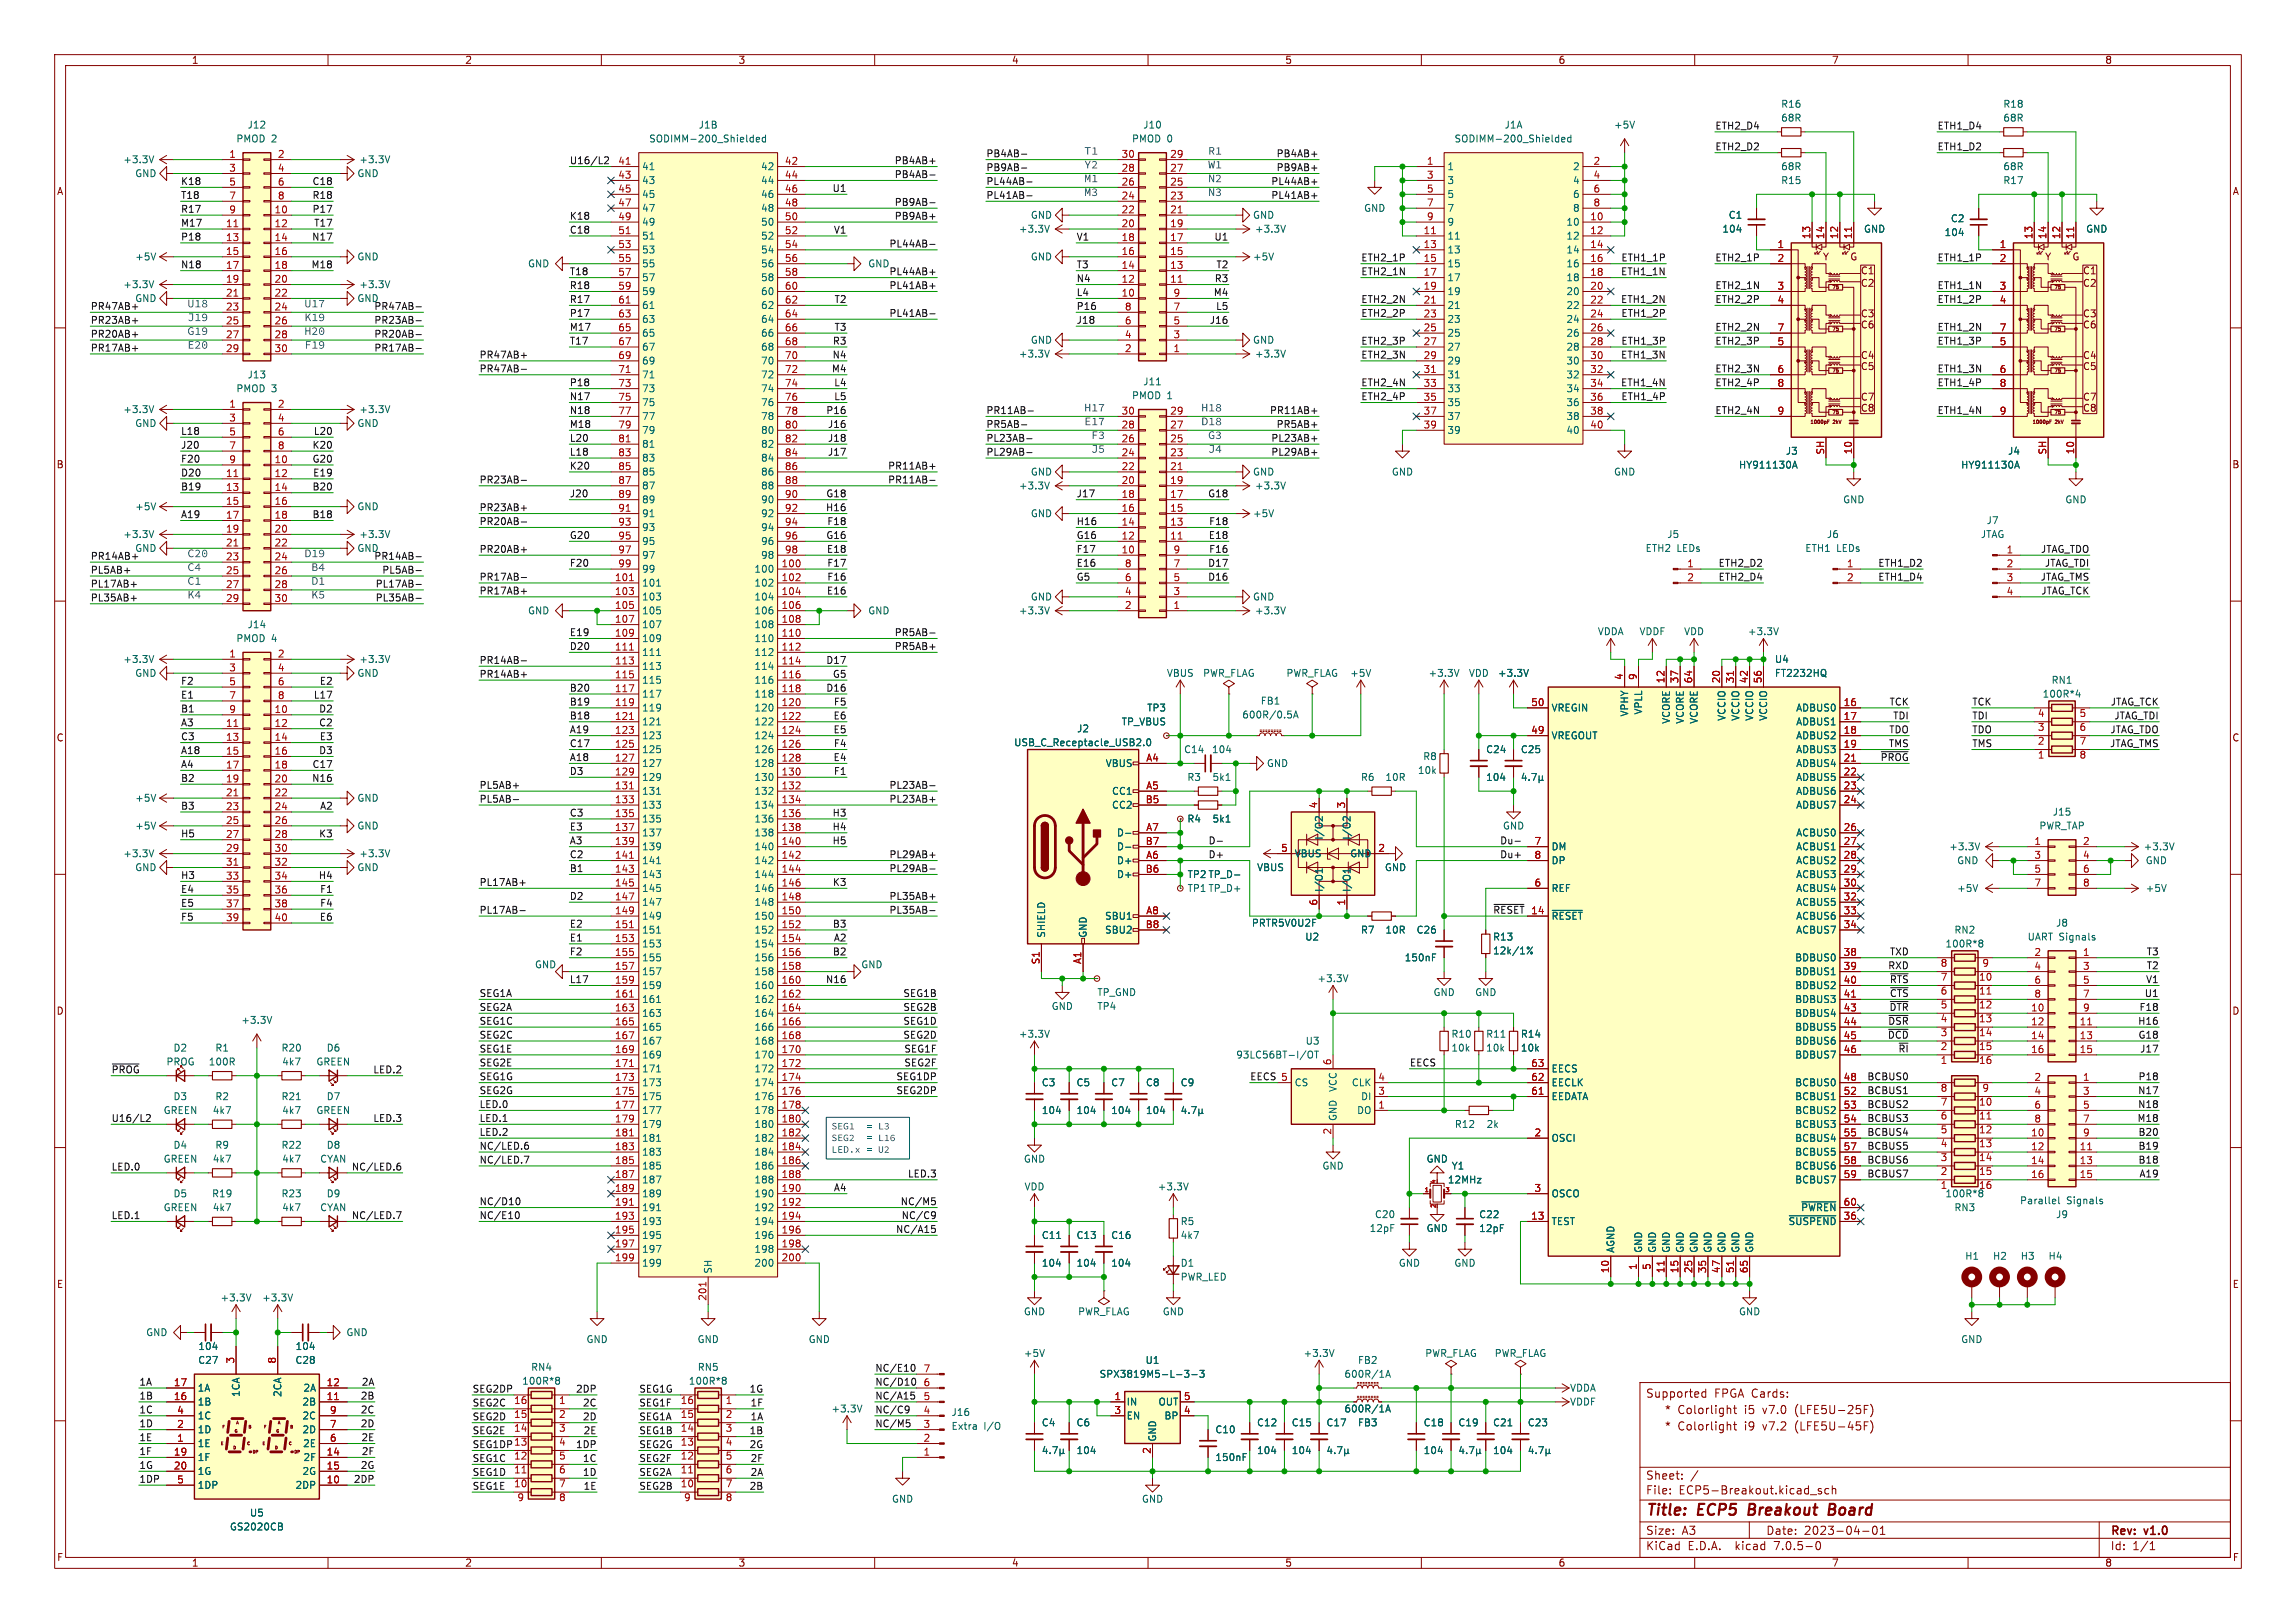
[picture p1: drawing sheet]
<svg xmlns="http://www.w3.org/2000/svg" width="420mm" height="297mm" viewBox="0 0 420 297" stroke-linecap="round" stroke-linejoin="round" font-family="sans-serif">
<defs><g id="words">
<g font-size="2.8" fill="#840000">
<text x="301" y="277.8">Title:</text>
<text x="310.4" y="277.8">ECP5</text>
<text x="320.3" y="277.8">Breakout</text>
<text x="335.6" y="277.8">Board</text>
</g>
<g font-size="2.1" fill="#0000c2">
<text x="198.3" y="28.5">T1</text>
<text x="221" y="28.5">R1</text>
<text x="198.3" y="31.1">Y2</text>
<text x="198.3" y="33.6">M1</text>
<text x="221" y="31.1">W1</text>
<text x="221" y="33.6">N2</text>
<text x="198.3" y="36.1">M3</text>
<text x="221" y="36.1">N3</text>
<text x="34.3" y="56.5">U18</text>
<text x="34.3" y="59">J19</text>
<text x="55.7" y="56.5">U17</text>
<text x="55.7" y="59">K19</text>
<text x="34.3" y="61.5">G19</text>
<text x="34.3" y="64.1">E20</text>
<text x="55.7" y="61.5">H20</text>
<text x="55.7" y="64.1">F19</text>
<text x="198.3" y="75.5">H17</text>
<text x="219.7" y="75.5">H18</text>
<text x="198.3" y="78.1">E17</text>
<text x="199.6" y="80.6">F3</text>
<text x="199.6" y="83.1">J5</text>
<text x="219.7" y="78.1">D18</text>
<text x="221" y="80.6">G3</text>
<text x="221" y="83.1">J4</text>
<text x="34.3" y="102.2">C20</text>
<text x="34.3" y="104.7">C4</text>
<text x="34.3" y="107.3">C1</text>
<text x="55.7" y="102.2">D19</text>
<text x="56.9" y="104.7">B4</text>
<text x="56.9" y="107.3">D1</text>
<text x="34.3" y="109.8">K4</text>
<text x="56.9" y="109.8">K5</text>
</g>
<g font-size="2.1" fill="#840000">
<text x="301" y="255.9">Supported</text>
<text x="313.5" y="255.9">FPGA Cards:</text>
<text x="304.7" y="261.9">*</text>
<text x="304.7" y="258.9">*</text>
<text x="307" y="261.9">Colorlight</text>
<text x="307" y="258.9">Colorlight</text>
<text x="319.3" y="261.9">i9</text>
<text x="319.3" y="258.9">i5</text>
<text x="322.6" y="261.9">v7.2</text>
<text x="322.6" y="258.9">v7.0</text>
<text x="328.6" y="261.9">(LFE5U-45F)</text>
<text x="328.6" y="258.9">(LFE5U-25F)</text>
<text x="301" y="273.6">File:</text>
<text x="301" y="270.9">Sheet:</text>
<text x="307" y="273.6">ECP5-Breakout.kicad_sch</text>
<text x="301" y="281">Size:</text>
<text x="307.6" y="281">A3</text>
<text x="323" y="281">Date:</text>
<text x="329.9" y="281">2023-04-01</text>
<text x="386" y="281.2">Rev:</text>
<text x="392.2" y="281.2">v1.0</text>
<text x="301" y="283.8">KiCad</text>
<text x="308.6" y="283.8">E.D.A.</text>
<text x="317.4" y="283.8">kicad</text>
<text x="324.5" y="283.8">7.0.5-0</text>
<text x="386" y="283.8">Id:</text>
<text x="390" y="283.8">1/1</text>
</g>
<g font-size="1.8" fill="#840000">
<text x="35" y="11.8">1</text>
<text x="85" y="11.8">2</text>
<text x="135" y="11.8">3</text>
<text x="185" y="11.8">4</text>
<text x="235" y="11.8">5</text>
<text x="285" y="11.8">6</text>
<text x="335" y="11.8">7</text>
<text x="385" y="11.8">8</text>
<text x="10.4" y="35.8">A</text>
<text x="408.4" y="35.8">A</text>
<text x="333.4" y="47.8">Y</text>
<text x="338.4" y="47.8">G</text>
<text x="374" y="47.8">Y</text>
<text x="379" y="47.8">G</text>
<text x="340.3" y="50.4">C1</text>
<text x="340.3" y="52.6">C2</text>
<text x="381" y="50.4">C1</text>
<text x="381" y="52.6">C2</text>
<text x="340.3" y="58.2">C3</text>
<text x="381" y="58.2">C3</text>
<text x="340.3" y="65.9">C4</text>
<text x="340.3" y="60.3">C6</text>
<text x="381" y="65.9">C4</text>
<text x="381" y="60.3">C6</text>
<text x="340.3" y="67.9">C5</text>
<text x="381" y="67.9">C5</text>
<text x="340.3" y="73.5">C7</text>
<text x="340.3" y="75.5">C8</text>
<text x="381" y="73.5">C7</text>
<text x="381" y="75.5">C8</text>
<text x="10.3" y="85.8">B</text>
<text x="408.3" y="85.8">B</text>
<text x="10.3" y="135.8">C</text>
<text x="408.3" y="135.8">C</text>
<text x="10.3" y="185.8">D</text>
<text x="408.3" y="185.8">D</text>
<text x="10.4" y="235.8">E</text>
<text x="408.3" y="235.8">E</text>
<text x="10.4" y="285.8">F</text>
<text x="35" y="286.8">1</text>
<text x="85" y="286.8">2</text>
<text x="135" y="286.8">3</text>
<text x="185" y="286.8">4</text>
<text x="235" y="286.8">5</text>
<text x="285" y="286.8">6</text>
<text x="335" y="286.8">7</text>
<text x="385" y="286.8">8</text>
<text x="408.4" y="285.8">F</text>
</g>
<g font-size="1.8" fill="#006464">
<text x="45.2" y="23.7">J12</text>
<text x="127.8" y="23.7">J1B</text>
<text x="209.1" y="23.7">J10</text>
<text x="275.2" y="23.7">J1A</text>
<text x="295.2" y="23.7">+5V</text>
<text x="325.8" y="19.9">R16</text>
<text x="325.8" y="22.4">68R</text>
<text x="366.4" y="19.9">R18</text>
<text x="366.4" y="22.4">68R</text>
<text x="43.2" y="26.2">PMOD 2</text>
<text x="118.7" y="26.2">SODIMM-200_Shielded</text>
<text x="207" y="26.2">PMOD 0</text>
<text x="266" y="26.2">SODIMM-200_Shielded</text>
<text x="22.5" y="30">+3.3V</text>
<text x="24.7" y="32.6">GND</text>
<text x="65.3" y="32.6">GND</text>
<text x="65.7" y="30">+3.3V</text>
<text x="117.3" y="31.3">41</text>
<text x="117.3" y="33.8">43</text>
<text x="139.2" y="31.3">42</text>
<text x="139.2" y="33.8">44</text>
<text x="264.7" y="31.3">1</text>
<text x="264.7" y="33.8">3</text>
<text x="287.7" y="31.3">2</text>
<text x="287.7" y="33.8">4</text>
<text x="325.8" y="33.8">R15</text>
<text x="325.8" y="31.3">68R</text>
<text x="366.4" y="33.8">R17</text>
<text x="366.4" y="31.3">68R</text>
<text x="117.3" y="36.4">45</text>
<text x="117.3" y="38.9">47</text>
<text x="117.3" y="41.5">49</text>
<text x="139.2" y="36.4">46</text>
<text x="139.2" y="38.9">48</text>
<text x="139.2" y="41.5">50</text>
<text x="188.5" y="40.2">GND</text>
<text x="229.1" y="40.2">GND</text>
<text x="249.5" y="38.9">GND</text>
<text x="264.7" y="36.4">5</text>
<text x="264.7" y="38.9">7</text>
<text x="264.7" y="41.5">9</text>
<text x="286.5" y="41.5">10</text>
<text x="287.7" y="36.4">6</text>
<text x="287.7" y="38.9">8</text>
<text x="316.2" y="40.2">C1</text>
<text x="356.8" y="40.8">C2</text>
<text x="24.7" y="47.8">+5V</text>
<text x="65.3" y="47.8">GND</text>
<text x="117.3" y="44">51</text>
<text x="117.3" y="46.5">53</text>
<text x="139.2" y="44">52</text>
<text x="139.2" y="46.5">54</text>
<text x="186.3" y="42.7">+3.3V</text>
<text x="188.5" y="47.8">GND</text>
<text x="229.1" y="47.8">+5V</text>
<text x="229.5" y="42.7">+3.3V</text>
<text x="264.7" y="44">11</text>
<text x="264.7" y="46.5">13</text>
<text x="286.5" y="44">12</text>
<text x="286.5" y="46.5">14</text>
<text x="315" y="42.7">104</text>
<text x="340.9" y="42.7">GND</text>
<text x="355.6" y="43.4">104</text>
<text x="381.5" y="42.7">GND</text>
<text x="22.5" y="52.9">+3.3V</text>
<text x="65.7" y="52.9">+3.3V</text>
<text x="96.5" y="49.1">GND</text>
<text x="117.3" y="49.1">55</text>
<text x="117.3" y="51.6">57</text>
<text x="139.2" y="49.1">56</text>
<text x="139.2" y="51.6">58</text>
<text x="158.8" y="49.1">GND</text>
<text x="264.7" y="49.1">15</text>
<text x="264.7" y="51.6">17</text>
<text x="286.5" y="49.1">16</text>
<text x="286.5" y="51.6">18</text>
<text x="24.7" y="55.4">GND</text>
<text x="117.3" y="54.2">59</text>
<text x="117.3" y="56.7">61</text>
<text x="117.3" y="59.2">63</text>
<text x="139.2" y="54.2">60</text>
<text x="139.2" y="56.7">62</text>
<text x="139.2" y="59.2">64</text>
<text x="264.7" y="54.2">19</text>
<text x="264.7" y="56.7">21</text>
<text x="264.7" y="59.2">23</text>
<text x="286.5" y="54.2">20</text>
<text x="286.5" y="56.7">22</text>
<text x="286.5" y="59.2">24</text>
<text x="117.3" y="61.8">65</text>
<text x="117.3" y="64.3">67</text>
<text x="139.2" y="61.8">66</text>
<text x="139.2" y="64.3">68</text>
<text x="186.3" y="65.6">+3.3V</text>
<text x="188.5" y="63.1">GND</text>
<text x="229.1" y="63.1">GND</text>
<text x="229.5" y="65.6">+3.3V</text>
<text x="264.7" y="61.8">25</text>
<text x="264.7" y="64.3">27</text>
<text x="286.5" y="61.8">26</text>
<text x="286.5" y="64.3">28</text>
<text x="43.2" y="71.9">PMOD 3</text>
<text x="45.2" y="69.4">J13</text>
<text x="117.3" y="66.9">69</text>
<text x="117.3" y="69.4">71</text>
<text x="117.3" y="71.9">73</text>
<text x="139.2" y="66.9">70</text>
<text x="139.2" y="69.4">72</text>
<text x="139.2" y="71.9">74</text>
<text x="209.1" y="70.7">J11</text>
<text x="264.7" y="66.9">29</text>
<text x="264.7" y="69.4">31</text>
<text x="264.7" y="71.9">33</text>
<text x="286.5" y="66.9">30</text>
<text x="286.5" y="69.4">32</text>
<text x="286.5" y="71.9">34</text>
<text x="22.5" y="75.8">+3.3V</text>
<text x="65.7" y="75.8">+3.3V</text>
<text x="117.3" y="74.5">75</text>
<text x="117.3" y="77">77</text>
<text x="139.2" y="74.5">76</text>
<text x="139.2" y="77">78</text>
<text x="207" y="73.2">PMOD 1</text>
<text x="264.7" y="74.5">35</text>
<text x="264.7" y="77">37</text>
<text x="286.5" y="74.5">36</text>
<text x="286.5" y="77">38</text>
<text x="24.7" y="78.3">GND</text>
<text x="65.3" y="78.3">GND</text>
<text x="117.3" y="79.6">79</text>
<text x="117.3" y="82.1">81</text>
<text x="139.2" y="79.6">80</text>
<text x="139.2" y="82.1">82</text>
<text x="264.7" y="79.6">39</text>
<text x="286.5" y="79.6">40</text>
<text x="326.6" y="83.4">J3</text>
<text x="367.3" y="83.4">J4</text>
<text x="117.3" y="84.6">83</text>
<text x="117.3" y="87.2">85</text>
<text x="117.3" y="89.7">87</text>
<text x="139.2" y="84.6">84</text>
<text x="139.2" y="87.2">86</text>
<text x="139.2" y="89.7">88</text>
<text x="186.3" y="89.7">+3.3V</text>
<text x="188.5" y="87.2">GND</text>
<text x="229.1" y="87.2">GND</text>
<text x="229.5" y="89.7">+3.3V</text>
<text x="254.5" y="87.2">GND</text>
<text x="295.2" y="87.2">GND</text>
<text x="318" y="85.9">HY911130A</text>
<text x="358.7" y="85.9">HY911130A</text>
<text x="24.7" y="93.5">+5V</text>
<text x="65.3" y="93.5">GND</text>
<text x="117.3" y="92.3">89</text>
<text x="117.3" y="94.8">91</text>
<text x="139.2" y="92.3">90</text>
<text x="139.2" y="94.8">92</text>
<text x="188.5" y="94.8">GND</text>
<text x="229.1" y="94.8">+5V</text>
<text x="337.1" y="92.3">GND</text>
<text x="377.7" y="92.3">GND</text>
<text x="22.5" y="98.6">+3.3V</text>
<text x="24.7" y="101.2">GND</text>
<text x="65.7" y="98.6">+3.3V</text>
<text x="117.3" y="97.3">93</text>
<text x="117.3" y="99.9">95</text>
<text x="139.2" y="97.3">94</text>
<text x="139.2" y="99.9">96</text>
<text x="301" y="101.2">ETH2 LEDs</text>
<text x="304.9" y="98.6">J5</text>
<text x="330.2" y="101.2">ETH1 LEDs</text>
<text x="334.1" y="98.6">J6</text>
<text x="362.3" y="98.6">JTAG</text>
<text x="363.3" y="96.1">J7</text>
<text x="117.3" y="107.5">101</text>
<text x="117.3" y="102.4">97</text>
<text x="117.3" y="105">99</text>
<text x="138" y="105">100</text>
<text x="138" y="107.5">102</text>
<text x="139.2" y="102.4">98</text>
<text x="96.5" y="112.6">GND</text>
<text x="117.3" y="110">103</text>
<text x="117.3" y="112.6">105</text>
<text x="138" y="110">104</text>
<text x="138" y="112.6">106</text>
<text x="158.8" y="112.6">GND</text>
<text x="186.3" y="112.6">+3.3V</text>
<text x="188.5" y="110">GND</text>
<text x="229.1" y="110">GND</text>
<text x="229.5" y="112.6">+3.3V</text>
<text x="43.2" y="117.7">PMOD 4</text>
<text x="45.2" y="115.1">J14</text>
<text x="117.3" y="115.1">107</text>
<text x="117.3" y="117.7">109</text>
<text x="138" y="115.1">108</text>
<text x="138" y="117.7">110</text>
<text x="292.2" y="116.4">VDDA</text>
<text x="299.8" y="116.4">VDDF</text>
<text x="308" y="116.4">VDD</text>
<text x="319.7" y="116.4">+3.3V</text>
<text x="22.5" y="121.5">+3.3V</text>
<text x="24.7" y="124">GND</text>
<text x="65.3" y="124">GND</text>
<text x="65.7" y="121.5">+3.3V</text>
<text x="117.3" y="120.2">111</text>
<text x="117.3" y="122.7">113</text>
<text x="117.3" y="125.3">115</text>
<text x="138" y="120.2">112</text>
<text x="138" y="122.7">114</text>
<text x="138" y="125.3">116</text>
<text x="213.4" y="124">VBUS</text>
<text x="220" y="124">PWR_FLAG</text>
<text x="235.2" y="124">PWR_FLAG</text>
<text x="246.9" y="124">+5V</text>
<text x="261.3" y="124">+3.3V</text>
<text x="268.6" y="124">VDD</text>
<text x="274" y="124">+3.3V</text>
<text x="324.6" y="121.5">U4</text>
<text x="324.6" y="124">FT2232HQ</text>
<text x="375.2" y="125.3">RN1</text>
<text x="117.3" y="127.8">117</text>
<text x="117.3" y="130.4">119</text>
<text x="138" y="127.8">118</text>
<text x="138" y="130.4">120</text>
<text x="209.8" y="130.4">TP3</text>
<text x="227.2" y="131.6">600R/0.5A</text>
<text x="230.6" y="129.1">FB1</text>
<text x="283.7" y="130.4">VREGIN</text>
<text x="298" y="131.1" transform="rotate(-90 298 131.1)">VPHY</text>
<text x="300.5" y="130.8" transform="rotate(-90 300.5 130.8)">VPLL</text>
<text x="315.8" y="131.9" transform="rotate(-90 315.8 131.9)">VCCIO</text>
<text x="318.3" y="131.9" transform="rotate(-90 318.3 131.9)">VCCIO</text>
<text x="320.9" y="131.9" transform="rotate(-90 320.9 131.9)">VCCIO</text>
<text x="323.4" y="131.9" transform="rotate(-90 323.4 131.9)">VCCIO</text>
<text x="328.5" y="130.4">ADBUS0</text>
<text x="373.6" y="127.8">100R*4</text>
<text x="117.3" y="132.9">121</text>
<text x="117.3" y="135.4">123</text>
<text x="117.3" y="138">125</text>
<text x="138" y="132.9">122</text>
<text x="138" y="135.4">124</text>
<text x="138" y="138">126</text>
<text x="185.4" y="136.7">USB_C_Receptacle_USB2.0</text>
<text x="197" y="134.2">J2</text>
<text x="205.1" y="132.9">TP_VBUS</text>
<text x="216.5" y="138">C14</text>
<text x="221.6" y="138">104</text>
<text x="271.8" y="138">C24</text>
<text x="278.1" y="138">C25</text>
<text x="283.7" y="135.4">VREGOUT</text>
<text x="305.6" y="132.5" transform="rotate(-90 305.6 132.5)">VCORE</text>
<text x="308.2" y="132.5" transform="rotate(-90 308.2 132.5)">VCORE</text>
<text x="310.7" y="132.5" transform="rotate(-90 310.7 132.5)">VCORE</text>
<text x="328.5" y="132.9">ADBUS1</text>
<text x="328.5" y="135.4">ADBUS2</text>
<text x="328.5" y="138">ADBUS3</text>
<text x="117.3" y="140.5">127</text>
<text x="117.3" y="143.1">129</text>
<text x="138" y="140.5">128</text>
<text x="138" y="143.1">130</text>
<text x="202.2" y="140.5">VBUS</text>
<text x="217.1" y="143.1">R3</text>
<text x="221.7" y="143.1">5k1</text>
<text x="231.7" y="140.5">GND</text>
<text x="248.9" y="143.1">R6</text>
<text x="253.4" y="143.1">10R</text>
<text x="259.3" y="141.8">10k</text>
<text x="260.3" y="139.3">R8</text>
<text x="271.8" y="143.1">104</text>
<text x="328.5" y="140.5">ADBUS4</text>
<text x="328.5" y="143.1">ADBUS5</text>
<text x="24.7" y="146.9">+5V</text>
<text x="65.3" y="146.9">GND</text>
<text x="117.3" y="145.6">131</text>
<text x="117.3" y="148.1">133</text>
<text x="138" y="145.6">132</text>
<text x="138" y="148.1">134</text>
<text x="203.4" y="145.6">CC1</text>
<text x="203.4" y="148.1">CC2</text>
<text x="328.5" y="145.6">ADBUS6</text>
<text x="328.5" y="148.1">ADBUS7</text>
<text x="375.4" y="149.4">J15</text>
<text x="24.7" y="152">+5V</text>
<text x="65.3" y="152">GND</text>
<text x="117.3" y="150.7">135</text>
<text x="117.3" y="153.2">137</text>
<text x="117.3" y="155.8">139</text>
<text x="138" y="150.7">136</text>
<text x="138" y="153.2">138</text>
<text x="138" y="155.8">140</text>
<text x="204.3" y="153.2">D-</text>
<text x="204.3" y="155.8">D-</text>
<text x="217.1" y="150.7">R4</text>
<text x="221.7" y="150.7">5k1</text>
<text x="242.1" y="153.7" transform="rotate(-90 242.1 153.7)">I/O2</text>
<text x="247.2" y="153.7" transform="rotate(-90 247.2 153.7)">I/O2</text>
<text x="274.9" y="152">GND</text>
<text x="283.7" y="155.8">DM</text>
<text x="328.5" y="153.2">ACBUS0</text>
<text x="328.5" y="155.8">ACBUS1</text>
<text x="356.5" y="155.8">+3.3V</text>
<text x="373" y="152">PWR_TAP</text>
<text x="392.1" y="155.8">+3.3V</text>
<text x="22.5" y="157">+3.3V</text>
<text x="24.7" y="159.6">GND</text>
<text x="65.3" y="159.6">GND</text>
<text x="65.7" y="157">+3.3V</text>
<text x="117.3" y="158.3">141</text>
<text x="117.3" y="160.8">143</text>
<text x="138" y="158.3">142</text>
<text x="138" y="160.8">144</text>
<text x="204.3" y="158.3">D+</text>
<text x="204.3" y="160.8">D+</text>
<text x="217.2" y="160.8">TP2 TP_D-</text>
<text x="229.9" y="159.6">VBUS</text>
<text x="236.7" y="157">VBUS</text>
<text x="247" y="157">GND</text>
<text x="253.3" y="159.6">GND</text>
<text x="283.7" y="158.3">DP</text>
<text x="328.5" y="158.3">ACBUS2</text>
<text x="328.5" y="160.8">ACBUS3</text>
<text x="357.9" y="158.3">GND</text>
<text x="392.4" y="158.3">GND</text>
<text x="117.3" y="163.4">145</text>
<text x="117.3" y="165.9">147</text>
<text x="138" y="163.4">146</text>
<text x="138" y="165.9">148</text>
<text x="217.2" y="163.4">TP1 TP_D+</text>
<text x="242.1" y="163.3" transform="rotate(-90 242.1 163.3)">I/O1</text>
<text x="247.2" y="163.3" transform="rotate(-90 247.2 163.3)">I/O1</text>
<text x="283.7" y="163.4">REF</text>
<text x="328.5" y="163.4">ACBUS4</text>
<text x="328.5" y="165.9">ACBUS5</text>
<text x="357.9" y="163.4">+5V</text>
<text x="392.4" y="163.4">+5V</text>
<text x="117.3" y="168.5">149</text>
<text x="117.3" y="171">151</text>
<text x="117.3" y="173.5">153</text>
<text x="138" y="168.5">150</text>
<text x="138" y="171">152</text>
<text x="138" y="173.5">154</text>
<text x="191.3" y="171.7" transform="rotate(-90 191.3 171.7)">SHIELD</text>
<text x="198.9" y="171.7" transform="rotate(-90 198.9 171.7)">GND</text>
<text x="202.1" y="168.5">SBU1</text>
<text x="202.1" y="171">SBU2</text>
<text x="228.9" y="169.7">PRTR5V0U2F</text>
<text x="238.7" y="172.3">U2</text>
<text x="248.9" y="171">R7</text>
<text x="253.4" y="171">10R</text>
<text x="259.1" y="171">C26</text>
<text x="273.1" y="172.3">R13</text>
<text x="283.7" y="168.5">~{RESET}</text>
<text x="328.5" y="168.5">ACBUS6</text>
<text x="328.5" y="171">ACBUS7</text>
<text x="355.8" y="173.5">100R*8</text>
<text x="357.4" y="171">RN2</text>
<text x="370.8" y="172.3">UART Signals</text>
<text x="376" y="169.7">J8</text>
<text x="97.8" y="177.4">GND</text>
<text x="117.3" y="176.1">155</text>
<text x="117.3" y="178.6">157</text>
<text x="138" y="176.1">156</text>
<text x="138" y="178.6">158</text>
<text x="157.5" y="177.4">GND</text>
<text x="240.9" y="179.9">+3.3V</text>
<text x="256.9" y="176.1">150nF</text>
<text x="273.1" y="174.8">12k/1%</text>
<text x="328.4" y="176.1">BDBUS0</text>
<text x="328.4" y="178.6">BDBUS1</text>
<text x="117.3" y="181.2">159</text>
<text x="117.3" y="183.7">161</text>
<text x="138" y="181.2">160</text>
<text x="138" y="183.7">162</text>
<text x="192.3" y="185">GND</text>
<text x="200.7" y="185">TP4</text>
<text x="200.7" y="182.4">TP_GND</text>
<text x="262.2" y="182.4">GND</text>
<text x="269.8" y="182.4">GND</text>
<text x="328.4" y="181.2">BDBUS2</text>
<text x="328.4" y="183.7">BDBUS3</text>
<text x="44.1" y="187.5">+3.3V</text>
<text x="117.3" y="186.2">163</text>
<text x="117.3" y="188.8">165</text>
<text x="117.3" y="191.3">167</text>
<text x="138" y="186.2">164</text>
<text x="138" y="188.8">166</text>
<text x="138" y="191.3">168</text>
<text x="186.3" y="190.1">+3.3V</text>
<text x="238.8" y="191.3">U3</text>
<text x="265.4" y="190.1">R10</text>
<text x="271.8" y="190.1">R11</text>
<text x="278.1" y="190.1">R14</text>
<text x="328.4" y="186.2">BDBUS4</text>
<text x="328.4" y="188.8">BDBUS5</text>
<text x="328.4" y="191.3">BDBUS6</text>
<text x="30.4" y="195.1">PROG</text>
<text x="31.7" y="192.6">D2</text>
<text x="38.1" y="195.1">100R</text>
<text x="39.3" y="192.6">R1</text>
<text x="51.4" y="192.6">R20</text>
<text x="51.6" y="195.1">4k7</text>
<text x="57.8" y="195.1">GREEN</text>
<text x="59.7" y="192.6">D6</text>
<text x="117.3" y="193.9">169</text>
<text x="117.3" y="196.4">171</text>
<text x="138" y="193.9">170</text>
<text x="138" y="196.4">172</text>
<text x="226.1" y="193.9">93LC56BT-I/OT</text>
<text x="265.4" y="192.6">10k</text>
<text x="271.8" y="192.6">10k</text>
<text x="278.1" y="192.6">10k</text>
<text x="283.7" y="196.4">EECS</text>
<text x="328.4" y="193.9">BDBUS7</text>
<text x="31.7" y="201.5">D3</text>
<text x="39.3" y="201.5">R2</text>
<text x="51.4" y="201.5">R21</text>
<text x="59.7" y="201.5">D7</text>
<text x="117.3" y="198.9">173</text>
<text x="117.3" y="201.5">175</text>
<text x="138" y="198.9">174</text>
<text x="138" y="201.5">176</text>
<text x="190.5" y="198.9">C3</text>
<text x="196.9" y="198.9">C5</text>
<text x="203.2" y="198.9">C7</text>
<text x="209.6" y="198.9">C8</text>
<text x="215.9" y="198.9">C9</text>
<text x="236.7" y="198.9">CS</text>
<text x="244.7" y="199.8" transform="rotate(-90 244.7 199.8)">VCC</text>
<text x="247.3" y="198.9">CLK</text>
<text x="249" y="201.5">DI</text>
<text x="283.7" y="201.5">EEDATA</text>
<text x="283.7" y="198.9">EECLK</text>
<text x="328.4" y="198.9">BCBUS0</text>
<text x="328.4" y="201.5">BCBUS1</text>
<text x="29.9" y="204">GREEN</text>
<text x="38.9" y="204">4k7</text>
<text x="51.6" y="204">4k7</text>
<text x="57.8" y="204">GREEN</text>
<text x="117.3" y="204">177</text>
<text x="117.3" y="206.6">179</text>
<text x="117.3" y="209.1">181</text>
<text x="138" y="204">178</text>
<text x="138" y="206.6">180</text>
<text x="138" y="209.1">182</text>
<text x="190.5" y="204">104</text>
<text x="196.9" y="204">104</text>
<text x="203.2" y="204">104</text>
<text x="209.6" y="204">104</text>
<text x="244.7" y="205.2" transform="rotate(-90 244.7 205.2)">GND</text>
<text x="248.2" y="204">DO</text>
<text x="266.1" y="206.6">R12</text>
<text x="271.9" y="206.6">2k</text>
<text x="283.7" y="209.1">OSCI</text>
<text x="328.4" y="204">BCBUS2</text>
<text x="328.4" y="206.6">BCBUS3</text>
<text x="328.4" y="209.1">BCBUS4</text>
<text x="29.9" y="212.9">GREEN</text>
<text x="31.7" y="210.4">D4</text>
<text x="38.9" y="212.9">4k7</text>
<text x="39.3" y="210.4">R9</text>
<text x="51.4" y="210.4">R22</text>
<text x="51.6" y="212.9">4k7</text>
<text x="58.5" y="212.9">CYAN</text>
<text x="59.7" y="210.4">D8</text>
<text x="117.3" y="211.6">183</text>
<text x="117.3" y="214.2">185</text>
<text x="138" y="211.6">184</text>
<text x="138" y="214.2">186</text>
<text x="187.2" y="212.9">GND</text>
<text x="241.8" y="214.2">GND</text>
<text x="260.9" y="212.9">GND</text>
<text x="265.5" y="214.2">Y1</text>
<text x="328.4" y="211.6">BCBUS5</text>
<text x="328.4" y="214.2">BCBUS6</text>
<text x="29.9" y="221.8">GREEN</text>
<text x="31.7" y="219.3">D5</text>
<text x="38.7" y="219.3">R19</text>
<text x="38.9" y="221.8">4k7</text>
<text x="51.4" y="219.3">R23</text>
<text x="51.6" y="221.8">4k7</text>
<text x="58.5" y="221.8">CYAN</text>
<text x="59.7" y="219.3">D9</text>
<text x="117.3" y="216.7">187</text>
<text x="117.3" y="219.3">189</text>
<text x="117.3" y="221.8">191</text>
<text x="138" y="216.7">188</text>
<text x="138" y="219.3">190</text>
<text x="138" y="221.8">192</text>
<text x="187.4" y="218">VDD</text>
<text x="211.7" y="218">+3.3V</text>
<text x="264.8" y="216.7">12MHz</text>
<text x="283.7" y="219.3">OSCO</text>
<text x="328.4" y="216.7">BCBUS7</text>
<text x="329.4" y="221.8">~{PWREN}</text>
<text x="355.8" y="219.3">100R*8</text>
<text x="357.4" y="221.8">RN3</text>
<text x="361.9" y="217.8">16</text>
<text x="369.4" y="220.5">Parallel</text>
<text x="378" y="220.5">Signals</text>
<text x="117.3" y="224.3">193</text>
<text x="117.3" y="226.9">195</text>
<text x="138" y="224.3">194</text>
<text x="138" y="226.9">196</text>
<text x="190.5" y="226.9">C11</text>
<text x="196.9" y="226.9">C13</text>
<text x="203.2" y="226.9">C16</text>
<text x="215.9" y="224.3">R5</text>
<text x="215.9" y="226.9">4k7</text>
<text x="250.5" y="225.6">12pF</text>
<text x="251.4" y="223.1">C20</text>
<text x="260.9" y="225.6">GND</text>
<text x="270.5" y="223.1">C22</text>
<text x="270.5" y="225.6">12pF</text>
<text x="283.7" y="224.3">TEST</text>
<text x="327.1" y="224.3">~{SUSPEND}</text>
<text x="376" y="223.1">J9</text>
<text x="117.3" y="229.4">197</text>
<text x="117.3" y="232">199</text>
<text x="130.4" y="233.2" transform="rotate(-90 130.4 233.2)">SH</text>
<text x="138" y="229.4">198</text>
<text x="138" y="232">200</text>
<text x="190.5" y="232">104</text>
<text x="196.9" y="232">104</text>
<text x="203.2" y="232">104</text>
<text x="215.9" y="232">D1</text>
<text x="255.8" y="232">GND</text>
<text x="266" y="232">GND</text>
<text x="295.5" y="229.4" transform="rotate(-90 295.5 229.4)">AGND</text>
<text x="300.5" y="229.4" transform="rotate(-90 300.5 229.4)">GND</text>
<text x="303.1" y="229.4" transform="rotate(-90 303.1 229.4)">GND</text>
<text x="305.6" y="229.4" transform="rotate(-90 305.6 229.4)">GND</text>
<text x="308.2" y="229.4" transform="rotate(-90 308.2 229.4)">GND</text>
<text x="310.7" y="229.4" transform="rotate(-90 310.7 229.4)">GND</text>
<text x="313.2" y="229.4" transform="rotate(-90 313.2 229.4)">GND</text>
<text x="315.8" y="229.4" transform="rotate(-90 315.8 229.4)">GND</text>
<text x="318.3" y="229.4" transform="rotate(-90 318.3 229.4)">GND</text>
<text x="320.9" y="229.4" transform="rotate(-90 320.9 229.4)">GND</text>
<text x="359.4" y="230.7">H1</text>
<text x="364.5" y="230.7">H2</text>
<text x="369.6" y="230.7">H3</text>
<text x="374.7" y="230.7">H4</text>
<text x="40.3" y="238.3">+3.3V</text>
<text x="47.9" y="238.3">+3.3V</text>
<text x="215.9" y="234.5">PWR_LED</text>
<text x="26.7" y="244.7">GND</text>
<text x="63.3" y="244.7">GND</text>
<text x="107.2" y="245.9">GND</text>
<text x="127.5" y="245.9">GND</text>
<text x="147.9" y="245.9">GND</text>
<text x="187.2" y="240.9">GND</text>
<text x="197.1" y="240.9">PWR_FLAG</text>
<text x="212.6" y="240.9">GND</text>
<text x="318" y="240.9">GND</text>
<text x="358.7" y="245.9">GND</text>
<text x="36.2" y="249.7">C27</text>
<text x="36.2" y="247.2">104</text>
<text x="54" y="249.7">C28</text>
<text x="54" y="247.2">104</text>
<text x="97.1" y="251">RN4</text>
<text x="127.6" y="251">RN5</text>
<text x="187.2" y="248.5">+5V</text>
<text x="209.5" y="249.7">U1</text>
<text x="238.4" y="248.5">+3.3V</text>
<text x="248.3" y="249.7">FB2</text>
<text x="260.6" y="248.5">PWR_FLAG</text>
<text x="273.3" y="248.5">PWR_FLAG</text>
<text x="36.1" y="257.4">1B</text>
<text x="36.1" y="254.8">1A</text>
<text x="44" y="255.7" transform="rotate(-90 44 255.7)">1CA</text>
<text x="51.6" y="255.7" transform="rotate(-90 51.6 255.7)">2CA</text>
<text x="55.3" y="257.4">2B</text>
<text x="55.5" y="254.8">2A</text>
<text x="95.5" y="253.6">100R*8</text>
<text x="125.9" y="253.6">100R*8</text>
<text x="201.1" y="252.3">SPX3819M5-L-3-3</text>
<text x="206" y="257.4">IN</text>
<text x="211.9" y="257.4">OUT</text>
<text x="245.9" y="252.3">600R/1A</text>
<text x="287.1" y="254.8">VDDA</text>
<text x="287.1" y="257.4">VDDF</text>
<text x="36.1" y="262.4">1D</text>
<text x="36.1" y="259.9">1C</text>
<text x="55.3" y="262.4">2D</text>
<text x="55.3" y="259.9">2C</text>
<text x="152" y="258.6">+3.3V</text>
<text x="174" y="259.3">J16</text>
<text x="174" y="261.8">Extra</text>
<text x="179.9" y="261.8">I/O</text>
<text x="190.5" y="261.2">C4</text>
<text x="196.9" y="261.2">C6</text>
<text x="206" y="259.9">EN</text>
<text x="211.6" y="263.9" transform="rotate(-90 211.6 263.9)">GND</text>
<text x="213" y="259.9">BP</text>
<text x="222.3" y="262.4">C10</text>
<text x="229.9" y="261.2">C12</text>
<text x="236.2" y="261.2">C15</text>
<text x="242.6" y="261.2">C17</text>
<text x="245.9" y="258.6">600R/1A</text>
<text x="248.3" y="261.2">FB3</text>
<text x="260.4" y="261.2">C18</text>
<text x="266.7" y="261.2">C19</text>
<text x="273.1" y="261.2">C21</text>
<text x="279.4" y="261.2">C23</text>
<text x="36.1" y="265">1E</text>
<text x="36.1" y="267.5">1F</text>
<text x="55.4" y="265">2E</text>
<text x="55.5" y="267.5">2F</text>
<text x="196.9" y="266.3">104</text>
<text x="222.3" y="267.5">150nF</text>
<text x="229.9" y="266.3">104</text>
<text x="236.2" y="266.3">104</text>
<text x="260.4" y="266.3">104</text>
<text x="273.1" y="266.3">104</text>
<text x="36.1" y="270.1">1G</text>
<text x="36.1" y="272.6">1DP</text>
<text x="54" y="272.6">2DP</text>
<text x="55.3" y="270.1">2G</text>
<text x="163.1" y="275.1">GND</text>
<text x="208.8" y="275.1">GND</text>
<text x="42" y="280.2">GS2020CB</text>
<text x="45.7" y="277.7">U5</text>
</g>
<g font-size="1.8" fill="#0f0f0f">
<text x="313.7" y="23.8">ETH2_D4</text>
<text x="354.3" y="23.8">ETH1_D4</text>
<text x="180.3" y="28.9">PB4AB-</text>
<text x="233.5" y="28.9">PB4AB+</text>
<text x="313.7" y="27.6">ETH2_D2</text>
<text x="354.3" y="27.6">ETH1_D2</text>
<text x="33" y="33.9">K18</text>
<text x="57.1" y="33.9">C18</text>
<text x="104.1" y="30.1">U16/L2</text>
<text x="152.3" y="35.2">U1</text>
<text x="163.6" y="30.1">PB4AB+</text>
<text x="163.6" y="32.7">PB4AB-</text>
<text x="180.3" y="31.4">PB9AB-</text>
<text x="180.3" y="33.9">PL44AB-</text>
<text x="232.5" y="33.9">PL44AB+</text>
<text x="233.5" y="31.4">PB9AB+</text>
<text x="33" y="41.6">M17</text>
<text x="33" y="39">R17</text>
<text x="33" y="36.5">T18</text>
<text x="57.1" y="39">P17</text>
<text x="57.1" y="36.5">R18</text>
<text x="57.4" y="41.6">T17</text>
<text x="104.1" y="40.3">K18</text>
<text x="163.6" y="40.3">PB9AB+</text>
<text x="163.6" y="37.7">PB9AB-</text>
<text x="180.3" y="36.5">PL41AB-</text>
<text x="232.5" y="36.5">PL41AB+</text>
<text x="33" y="44.1">P18</text>
<text x="57.1" y="44.1">N17</text>
<text x="104.1" y="42.8">C18</text>
<text x="152.5" y="42.8">V1</text>
<text x="162.7" y="45.4">PL44AB-</text>
<text x="196.8" y="44.1">V1</text>
<text x="222.1" y="44.1">U1</text>
<text x="248.9" y="47.9">ETH2_1P</text>
<text x="296.6" y="47.9">ETH1_1P</text>
<text x="313.7" y="47.9">ETH2_1P</text>
<text x="354.3" y="47.9">ETH1_1P</text>
<text x="33" y="49.2">N18</text>
<text x="57" y="49.2">M18</text>
<text x="104.1" y="50.5">T18</text>
<text x="104.1" y="53">R18</text>
<text x="162.7" y="50.5">PL44AB+</text>
<text x="162.7" y="53">PL41AB+</text>
<text x="196.8" y="49.2">T3</text>
<text x="196.8" y="51.7">N4</text>
<text x="222.2" y="51.7">R3</text>
<text x="222.5" y="49.2">T2</text>
<text x="248.9" y="50.5">ETH2_1N</text>
<text x="296.5" y="50.5">ETH1_1N</text>
<text x="313.7" y="53">ETH2_1N</text>
<text x="354.3" y="53">ETH1_1N</text>
<text x="16.5" y="56.8">PR47AB+</text>
<text x="16.5" y="59.3">PR23AB+</text>
<text x="65.3" y="55.4">GND</text>
<text x="68.5" y="56.8">PR47AB-</text>
<text x="68.5" y="59.3">PR23AB-</text>
<text x="104.1" y="55.5">R17</text>
<text x="104.1" y="58.1">P17</text>
<text x="152.6" y="55.5">T2</text>
<text x="162.7" y="58.1">PL41AB-</text>
<text x="196.8" y="54.3">L4</text>
<text x="196.8" y="56.8">P16</text>
<text x="196.8" y="59.3">J18</text>
<text x="221.3" y="59.3">J16</text>
<text x="222" y="54.3">M4</text>
<text x="222.4" y="56.8">L5</text>
<text x="248.9" y="55.5">ETH2_2N</text>
<text x="248.9" y="58.1">ETH2_2P</text>
<text x="296.5" y="55.5">ETH1_2N</text>
<text x="296.6" y="58.1">ETH1_2P</text>
<text x="313.7" y="55.5">ETH2_2P</text>
<text x="354.3" y="55.5">ETH1_2P</text>
<text x="16.5" y="61.9">PR20AB+</text>
<text x="16.5" y="64.4">PR17AB+</text>
<text x="68.5" y="61.9">PR20AB-</text>
<text x="68.5" y="64.4">PR17AB-</text>
<text x="87.6" y="65.7">PR47AB+</text>
<text x="104.1" y="63.2">T17</text>
<text x="104.1" y="60.6">M17</text>
<text x="152.3" y="65.7">N4</text>
<text x="152.3" y="63.2">R3</text>
<text x="152.6" y="60.6">T3</text>
<text x="248.9" y="65.7">ETH2_3N</text>
<text x="248.9" y="63.2">ETH2_3P</text>
<text x="296.5" y="65.7">ETH1_3N</text>
<text x="296.6" y="63.2">ETH1_3P</text>
<text x="313.7" y="63.2">ETH2_3P</text>
<text x="313.7" y="60.6">ETH2_2N</text>
<text x="354.3" y="63.2">ETH1_3P</text>
<text x="354.3" y="60.6">ETH1_2N</text>
<text x="87.6" y="68.2">PR47AB-</text>
<text x="104.1" y="70.8">P18</text>
<text x="152.2" y="68.2">M4</text>
<text x="152.6" y="70.8">L4</text>
<text x="248.9" y="70.8">ETH2_4N</text>
<text x="296.5" y="70.8">ETH1_4N</text>
<text x="313.7" y="68.2">ETH2_3N</text>
<text x="313.7" y="70.8">ETH2_4P</text>
<text x="354.3" y="68.2">ETH1_3N</text>
<text x="354.3" y="70.8">ETH1_4P</text>
<text x="104.1" y="75.9">N18</text>
<text x="104.1" y="73.3">N17</text>
<text x="151.1" y="75.9">P16</text>
<text x="152.6" y="73.3">L5</text>
<text x="180.3" y="75.9">PR11AB-</text>
<text x="232.3" y="75.9">PR11AB+</text>
<text x="248.9" y="73.3">ETH2_4P</text>
<text x="296.6" y="73.3">ETH1_4P</text>
<text x="313.7" y="75.9">ETH2_4N</text>
<text x="354.3" y="75.9">ETH1_4N</text>
<text x="33" y="82.2">J20</text>
<text x="33" y="79.7">L18</text>
<text x="57.1" y="82.2">K20</text>
<text x="57.4" y="79.7">L20</text>
<text x="104.1" y="83.5">L18</text>
<text x="104.1" y="80.9">L20</text>
<text x="104.1" y="78.4">M18</text>
<text x="151.4" y="80.9">J18</text>
<text x="151.4" y="83.5">J17</text>
<text x="151.4" y="78.4">J16</text>
<text x="180.3" y="78.4">PR5AB-</text>
<text x="180.3" y="80.9">PL23AB-</text>
<text x="180.3" y="83.5">PL29AB-</text>
<text x="232.5" y="80.9">PL23AB+</text>
<text x="232.5" y="83.5">PL29AB+</text>
<text x="233.5" y="78.4">PR5AB+</text>
<text x="33" y="84.7">F20</text>
<text x="33" y="89.8">B19</text>
<text x="33" y="87.3">D20</text>
<text x="57.1" y="89.8">B20</text>
<text x="57.1" y="84.7">G20</text>
<text x="57.3" y="87.3">E19</text>
<text x="87.6" y="88.6">PR23AB-</text>
<text x="104.1" y="86">K20</text>
<text x="162.4" y="88.6">PR11AB-</text>
<text x="162.4" y="86">PR11AB+</text>
<text x="33" y="94.9">A19</text>
<text x="57.1" y="94.9">B18</text>
<text x="87.6" y="93.6">PR23AB+</text>
<text x="104.1" y="91.1">J20</text>
<text x="151.1" y="93.6">H16</text>
<text x="151.1" y="91.1">G18</text>
<text x="196.8" y="91.1">J17</text>
<text x="221" y="91.1">G18</text>
<text x="65.3" y="101.2">GND</text>
<text x="87.6" y="101.3">PR20AB+</text>
<text x="87.6" y="96.2">PR20AB-</text>
<text x="104.1" y="98.7">G20</text>
<text x="151.1" y="98.7">G16</text>
<text x="151.2" y="101.3">E18</text>
<text x="151.3" y="96.2">F18</text>
<text x="196.8" y="96.2">H16</text>
<text x="196.8" y="98.7">G16</text>
<text x="196.8" y="101.3">F17</text>
<text x="221.1" y="98.7">E18</text>
<text x="221.2" y="96.2">F18</text>
<text x="221.2" y="101.3">F16</text>
<text x="373.3" y="101.3">JTAG_TDO</text>
<text x="16.5" y="107.6">PL17AB+</text>
<text x="16.5" y="105.1">PL5AB+</text>
<text x="16.5" y="102.5">PR14AB+</text>
<text x="68.5" y="102.5">PR14AB-</text>
<text x="68.7" y="107.6">PL17AB-</text>
<text x="69.9" y="105.1">PL5AB-</text>
<text x="87.6" y="106.3">PR17AB-</text>
<text x="104.1" y="103.8">F20</text>
<text x="151.3" y="103.8">F17</text>
<text x="151.3" y="106.3">F16</text>
<text x="196.8" y="106.3">G5</text>
<text x="196.8" y="103.8">E16</text>
<text x="221" y="106.3">D16</text>
<text x="221" y="103.8">D17</text>
<text x="314.4" y="106.3">ETH2_D4</text>
<text x="314.4" y="103.8">ETH2_D2</text>
<text x="343.6" y="103.8">ETH1_D2</text>
<text x="343.6" y="106.3">ETH1_D4</text>
<text x="373.3" y="106.3">JTAG_TMS</text>
<text x="374" y="103.8">JTAG_TDI</text>
<text x="16.5" y="110.1">PL35AB+</text>
<text x="68.7" y="110.1">PL35AB-</text>
<text x="87.6" y="108.9">PR17AB+</text>
<text x="151.2" y="108.9">E16</text>
<text x="373.4" y="108.9">JTAG_TCK</text>
<text x="104.1" y="119">D20</text>
<text x="104.1" y="116.5">E19</text>
<text x="163.6" y="116.5">PR5AB-</text>
<text x="163.6" y="119">PR5AB+</text>
<text x="33" y="125.4">F2</text>
<text x="58.5" y="125.4">E2</text>
<text x="87.6" y="124.1">PR14AB+</text>
<text x="87.6" y="121.6">PR14AB-</text>
<text x="151.1" y="121.6">D17</text>
<text x="152.3" y="124.1">G5</text>
<text x="33" y="127.9">E1</text>
<text x="33" y="130.5">B1</text>
<text x="57.4" y="127.9">L17</text>
<text x="58.4" y="130.5">D2</text>
<text x="104.1" y="131.7">B18</text>
<text x="104.1" y="126.7">B20</text>
<text x="104.1" y="129.2">B19</text>
<text x="151.1" y="126.7">D16</text>
<text x="152.5" y="131.7">E6</text>
<text x="152.5" y="129.2">F5</text>
<text x="345.6" y="129.2">TCK</text>
<text x="346.3" y="131.7">TDI</text>
<text x="360.7" y="129.2">TCK</text>
<text x="360.7" y="131.7">TDI</text>
<text x="386.1" y="129.2">JTAG_TCK</text>
<text x="386.7" y="131.7">JTAG_TDI</text>
<text x="33" y="135.5">C3</text>
<text x="33" y="133">A3</text>
<text x="58.4" y="133">C2</text>
<text x="58.5" y="135.5">E3</text>
<text x="104.1" y="134.3">A19</text>
<text x="104.1" y="136.8">C17</text>
<text x="152.5" y="134.3">E5</text>
<text x="152.5" y="136.8">F4</text>
<text x="345.5" y="136.8">TMS</text>
<text x="345.6" y="134.3">TDO</text>
<text x="360.7" y="136.8">TMS</text>
<text x="360.7" y="134.3">TDO</text>
<text x="386" y="136.8">JTAG_TMS</text>
<text x="386" y="134.3">JTAG_TDO</text>
<text x="33" y="138.1">A18</text>
<text x="33" y="143.2">B2</text>
<text x="33" y="140.6">A4</text>
<text x="57.1" y="143.2">N16</text>
<text x="57.1" y="140.6">C17</text>
<text x="58.4" y="138.1">D3</text>
<text x="104.1" y="141.9">D3</text>
<text x="104.1" y="139.4">A18</text>
<text x="152.5" y="139.4">E4</text>
<text x="152.5" y="141.9">F1</text>
<text x="344" y="139.4">~{PROG}</text>
<text x="33" y="148.2">B3</text>
<text x="58.5" y="148.2">A2</text>
<text x="87.6" y="144.4">PL5AB+</text>
<text x="87.6" y="147">PL5AB-</text>
<text x="104.1" y="149.5">C3</text>
<text x="152.3" y="149.5">H3</text>
<text x="162.7" y="144.4">PL23AB-</text>
<text x="162.7" y="147">PL23AB+</text>
<text x="33" y="153.3">H5</text>
<text x="58.4" y="153.3">K3</text>
<text x="104.1" y="152.1">E3</text>
<text x="104.1" y="154.6">A3</text>
<text x="152.3" y="152.1">H4</text>
<text x="152.3" y="154.6">H5</text>
<text x="221" y="154.6">D-</text>
<text x="274.3" y="154.6">Du-</text>
<text x="33" y="160.9">H3</text>
<text x="58.3" y="160.9">H4</text>
<text x="104.1" y="157.1">C2</text>
<text x="104.1" y="159.7">B1</text>
<text x="162.7" y="159.7">PL29AB-</text>
<text x="162.7" y="157.1">PL29AB+</text>
<text x="221" y="157.1">D+</text>
<text x="274.3" y="157.1">Du+</text>
<text x="33" y="163.5">E4</text>
<text x="33" y="166">E5</text>
<text x="58.5" y="166">F4</text>
<text x="58.5" y="163.5">F1</text>
<text x="87.6" y="162.2">PL17AB+</text>
<text x="87.6" y="167.3">PL17AB-</text>
<text x="104.1" y="164.8">D2</text>
<text x="152.3" y="162.2">K3</text>
<text x="162.7" y="167.3">PL35AB-</text>
<text x="162.7" y="164.8">PL35AB+</text>
<text x="273" y="167.3">~{RESET}</text>
<text x="33" y="168.6">F5</text>
<text x="58.5" y="168.6">E6</text>
<text x="104.1" y="172.4">E1</text>
<text x="104.1" y="169.8">E2</text>
<text x="152.3" y="169.8">B3</text>
<text x="152.5" y="172.4">A2</text>
<text x="104.1" y="180">L17</text>
<text x="104.1" y="174.9">F2</text>
<text x="151.1" y="180">N16</text>
<text x="152.3" y="174.9">B2</text>
<text x="345.4" y="177.5">RXD</text>
<text x="345.7" y="174.9">TXD</text>
<text x="345.7" y="180">~{RTS}</text>
<text x="392.5" y="180">V1</text>
<text x="392.7" y="174.9">T3</text>
<text x="392.7" y="177.5">T2</text>
<text x="87.6" y="185.1">SEG2A</text>
<text x="87.6" y="182.5">SEG1A</text>
<text x="165.2" y="185.1">SEG2B</text>
<text x="165.2" y="182.5">SEG1B</text>
<text x="345.6" y="185.1">~{DTR}</text>
<text x="345.7" y="182.5">~{CTS}</text>
<text x="391.3" y="185.1">F18</text>
<text x="392.3" y="182.5">U1</text>
<text x="87.6" y="190.2">SEG2C</text>
<text x="87.6" y="187.6">SEG1C</text>
<text x="165.2" y="190.2">SEG2D</text>
<text x="165.2" y="187.6">SEG1D</text>
<text x="345.3" y="190.2">~{DCD}</text>
<text x="345.4" y="187.6">~{DSR}</text>
<text x="391.1" y="187.6">H16</text>
<text x="391.2" y="190.2">G18</text>
<text x="20.3" y="196.5">~{PROG}</text>
<text x="68.3" y="196.5">LED.2</text>
<text x="87.6" y="197.8">SEG1G</text>
<text x="87.6" y="195.2">SEG2E</text>
<text x="87.6" y="192.7">SEG1E</text>
<text x="163.9" y="197.8">SEG1DP</text>
<text x="165.4" y="195.2">SEG2F</text>
<text x="165.4" y="192.7">SEG1F</text>
<text x="228.6" y="197.8">EECS 5</text>
<text x="257.8" y="195.2">EECS</text>
<text x="341.6" y="197.8">BCBUS0</text>
<text x="347.2" y="192.7">~{RI}</text>
<text x="391.2" y="197.8">P18</text>
<text x="391.5" y="192.7">J17</text>
<text x="87.6" y="200.3">SEG2G</text>
<text x="87.6" y="202.9">LED.0</text>
<text x="163.9" y="200.3">SEG2DP</text>
<text x="341.6" y="200.3">BCBUS1</text>
<text x="341.6" y="202.9">BCBUS2</text>
<text x="391.1" y="200.3">N17</text>
<text x="391.1" y="202.9">N18</text>
<text x="20.3" y="205.4">U16/L2</text>
<text x="68.3" y="205.4">LED.3</text>
<text x="87.6" y="205.4">LED.1</text>
<text x="87.6" y="207.9">LED.2</text>
<text x="341.6" y="205.4">BCBUS3</text>
<text x="341.6" y="207.9">BCBUS4</text>
<text x="391" y="205.4">M18</text>
<text x="391.2" y="207.9">B20</text>
<text x="20.3" y="214.3">LED.0</text>
<text x="64.3" y="214.3">NC/LED.6</text>
<text x="87.6" y="210.5">NC/LED.6</text>
<text x="87.6" y="213">NC/LED.7</text>
<text x="166.1" y="215.6">LED.3</text>
<text x="341.6" y="210.5">BCBUS5</text>
<text x="341.6" y="213">BCBUS6</text>
<text x="341.6" y="215.6">BCBUS7</text>
<text x="391.2" y="210.5">B19</text>
<text x="391.2" y="213">B18</text>
<text x="391.3" y="215.6">A19</text>
<text x="87.6" y="220.6">NC/D10</text>
<text x="152.5" y="218.1">A4</text>
<text x="164.7" y="220.6">NC/M5</text>
<text x="20.3" y="223.2">LED.1</text>
<text x="64.3" y="223.2">NC/LED.7</text>
<text x="87.6" y="223.2">NC/E10</text>
<text x="163.9" y="225.7">NC/A15</text>
<text x="164.9" y="223.2">NC/C9</text>
<text x="160" y="251.1">NC/E10</text>
<text x="25.4" y="253.7">1A</text>
<text x="25.4" y="256.2">1B</text>
<text x="66" y="256.2">2B</text>
<text x="66.2" y="253.7">2A</text>
<text x="86.4" y="254.9">SEG2DP</text>
<text x="86.4" y="257.5">SEG2C</text>
<text x="105.3" y="254.9">2DP</text>
<text x="106.6" y="257.5">2C</text>
<text x="116.8" y="254.9">SEG1G</text>
<text x="116.8" y="257.5">SEG1F</text>
<text x="137.1" y="254.9">1G</text>
<text x="137.3" y="257.5">1F</text>
<text x="160" y="253.7">NC/D10</text>
<text x="160" y="256.2">NC/A15</text>
<text x="25.4" y="261.3">1D</text>
<text x="25.4" y="263.8">1E</text>
<text x="25.4" y="258.7">1C</text>
<text x="66" y="261.3">2D</text>
<text x="66" y="258.7">2C</text>
<text x="66.1" y="263.8">2E</text>
<text x="86.4" y="262.5">SEG2E</text>
<text x="86.4" y="260">SEG2D</text>
<text x="106.6" y="260">2D</text>
<text x="106.7" y="262.5">2E</text>
<text x="116.8" y="262.5">SEG1B</text>
<text x="116.8" y="260">SEG1A</text>
<text x="137.1" y="262.5">1B</text>
<text x="137.3" y="260">1A</text>
<text x="160" y="261.3">NC/M5</text>
<text x="160" y="258.7">NC/C9</text>
<text x="25.4" y="266.4">1F</text>
<text x="25.4" y="268.9">1G</text>
<text x="66" y="268.9">2G</text>
<text x="66.2" y="266.4">2F</text>
<text x="86.4" y="267.6">SEG1C</text>
<text x="86.4" y="265.1">SEG1DP 13</text>
<text x="105.3" y="265.1">1DP</text>
<text x="106.6" y="267.6">1C</text>
<text x="116.8" y="267.6">SEG2F</text>
<text x="116.8" y="265.1">SEG2G</text>
<text x="137.1" y="265.1">2G</text>
<text x="137.3" y="267.6">2F</text>
<text x="25.4" y="271.4">1DP</text>
<text x="64.7" y="271.4">2DP</text>
<text x="86.4" y="272.7">SEG1E</text>
<text x="86.4" y="270.2">SEG1D</text>
<text x="106.6" y="270.2">1D</text>
<text x="106.7" y="272.7">1E</text>
<text x="116.8" y="270.2">SEG2A</text>
<text x="116.8" y="272.7">SEG2B</text>
<text x="137.1" y="272.7">2B</text>
<text x="137.3" y="270.2">2A</text>
</g>
<g font-size="1.8" fill="#a90000">
<text x="41.9" y="29">1</text>
<text x="50.8" y="29">2</text>
<text x="205.1" y="29">30</text>
<text x="214" y="29">29</text>
<text x="41.9" y="31.5">3</text>
<text x="41.9" y="34">5</text>
<text x="50.8" y="31.5">4</text>
<text x="50.8" y="34">6</text>
<text x="113" y="30.2">41</text>
<text x="113" y="32.8">43</text>
<text x="113" y="35.3">45</text>
<text x="143.5" y="30.2">42</text>
<text x="143.5" y="32.8">44</text>
<text x="143.5" y="35.3">46</text>
<text x="205.1" y="34">26</text>
<text x="205.1" y="31.5">28</text>
<text x="214" y="34">25</text>
<text x="214" y="31.5">27</text>
<text x="261" y="30.2">1</text>
<text x="261" y="32.8">3</text>
<text x="261" y="35.3">5</text>
<text x="291.4" y="30.2">2</text>
<text x="291.4" y="32.8">4</text>
<text x="291.4" y="35.3">6</text>
<text x="41.3" y="41.7">11</text>
<text x="41.9" y="36.6">7</text>
<text x="41.9" y="39.1">9</text>
<text x="50.2" y="39.1">10</text>
<text x="50.2" y="41.7">12</text>
<text x="50.8" y="36.6">8</text>
<text x="113" y="37.8">47</text>
<text x="113" y="40.4">49</text>
<text x="143.5" y="37.8">48</text>
<text x="143.5" y="40.4">50</text>
<text x="205.1" y="41.7">20</text>
<text x="205.1" y="39.1">22</text>
<text x="205.1" y="36.6">24</text>
<text x="214" y="41.7">19</text>
<text x="214" y="39.1">21</text>
<text x="214" y="36.6">23</text>
<text x="261" y="37.8">7</text>
<text x="261" y="40.4">9</text>
<text x="290.8" y="40.4">10</text>
<text x="291.4" y="37.8">8</text>
<text x="41.3" y="44.2">13</text>
<text x="41.3" y="46.7">15</text>
<text x="50.2" y="44.2">14</text>
<text x="50.2" y="46.7">16</text>
<text x="113" y="42.9">51</text>
<text x="113" y="45.5">53</text>
<text x="143.5" y="42.9">52</text>
<text x="143.5" y="45.5">54</text>
<text x="205.1" y="46.7">16</text>
<text x="205.1" y="44.2">18</text>
<text x="214" y="46.7">15</text>
<text x="214" y="44.2">17</text>
<text x="260.3" y="42.9">11</text>
<text x="260.3" y="45.5">13</text>
<text x="290.8" y="42.9">12</text>
<text x="290.8" y="45.5">14</text>
<text x="325.1" y="45.5">1</text>
<text x="331.2" y="43.8" transform="rotate(-90 331.2 43.8)">13</text>
<text x="333.8" y="43.8" transform="rotate(-90 333.8 43.8)">14</text>
<text x="336.3" y="43.8" transform="rotate(-90 336.3 43.8)">12</text>
<text x="338.8" y="43.8" transform="rotate(-90 338.8 43.8)">11</text>
<text x="365.7" y="45.5">1</text>
<text x="371.9" y="43.8" transform="rotate(-90 371.9 43.8)">13</text>
<text x="374.4" y="43.8" transform="rotate(-90 374.4 43.8)">14</text>
<text x="376.9" y="43.8" transform="rotate(-90 376.9 43.8)">12</text>
<text x="379.5" y="43.8" transform="rotate(-90 379.5 43.8)">11</text>
<text x="41.3" y="49.3">17</text>
<text x="41.3" y="51.8">19</text>
<text x="50.2" y="49.3">18</text>
<text x="50.2" y="51.8">20</text>
<text x="113" y="48">55</text>
<text x="113" y="50.5">57</text>
<text x="113" y="53.1">59</text>
<text x="143.5" y="48">56</text>
<text x="143.5" y="50.5">58</text>
<text x="143.5" y="53.1">60</text>
<text x="205.1" y="51.8">12</text>
<text x="205.1" y="49.3">14</text>
<text x="214" y="51.8">11</text>
<text x="214" y="49.3">13</text>
<text x="260.3" y="48">15</text>
<text x="260.3" y="50.5">17</text>
<text x="260.3" y="53.1">19</text>
<text x="290.8" y="48">16</text>
<text x="290.8" y="50.5">18</text>
<text x="290.8" y="53.1">20</text>
<text x="325.1" y="48">2</text>
<text x="325.1" y="53.1">3</text>
<text x="365.7" y="48">2</text>
<text x="365.7" y="53.1">3</text>
<text x="41.3" y="54.4">21</text>
<text x="41.3" y="56.9">23</text>
<text x="41.3" y="59.4">25</text>
<text x="50.2" y="54.4">22</text>
<text x="50.2" y="56.9">24</text>
<text x="50.2" y="59.4">26</text>
<text x="113" y="55.6">61</text>
<text x="113" y="58.2">63</text>
<text x="143.5" y="55.6">62</text>
<text x="143.5" y="58.2">64</text>
<text x="205.1" y="54.4">10</text>
<text x="205.7" y="59.4">6</text>
<text x="205.7" y="56.9">8</text>
<text x="214.6" y="59.4">5</text>
<text x="214.6" y="56.9">7</text>
<text x="214.6" y="54.4">9</text>
<text x="260.3" y="55.6">21</text>
<text x="260.3" y="58.2">23</text>
<text x="290.8" y="55.6">22</text>
<text x="290.8" y="58.2">24</text>
<text x="325.1" y="55.6">4</text>
<text x="365.7" y="55.6">4</text>
<text x="41.3" y="62">27</text>
<text x="41.3" y="64.5">29</text>
<text x="50.2" y="62">28</text>
<text x="50.2" y="64.5">30</text>
<text x="113" y="60.7">65</text>
<text x="113" y="63.2">67</text>
<text x="113" y="65.8">69</text>
<text x="143.5" y="60.7">66</text>
<text x="143.5" y="63.2">68</text>
<text x="143.5" y="65.8">70</text>
<text x="205.7" y="64.5">2</text>
<text x="205.7" y="62">4</text>
<text x="214.6" y="64.5">1</text>
<text x="214.6" y="62">3</text>
<text x="260.3" y="60.7">25</text>
<text x="260.3" y="63.2">27</text>
<text x="260.3" y="65.8">29</text>
<text x="290.8" y="60.7">26</text>
<text x="290.8" y="63.2">28</text>
<text x="290.8" y="65.8">30</text>
<text x="325.1" y="63.2">5</text>
<text x="325.1" y="60.7">7</text>
<text x="365.7" y="63.2">5</text>
<text x="365.7" y="60.7">7</text>
<text x="113" y="68.3">71</text>
<text x="113" y="70.9">73</text>
<text x="143.5" y="68.3">72</text>
<text x="143.5" y="70.9">74</text>
<text x="260.3" y="68.3">31</text>
<text x="260.3" y="70.9">33</text>
<text x="290.8" y="68.3">32</text>
<text x="290.8" y="70.9">34</text>
<text x="325.1" y="68.3">6</text>
<text x="325.1" y="70.9">8</text>
<text x="365.7" y="68.3">6</text>
<text x="365.7" y="70.9">8</text>
<text x="41.9" y="74.7">1</text>
<text x="41.9" y="77.2">3</text>
<text x="50.8" y="74.7">2</text>
<text x="50.8" y="77.2">4</text>
<text x="113" y="73.4">75</text>
<text x="113" y="75.9">77</text>
<text x="143.5" y="73.4">76</text>
<text x="143.5" y="75.9">78</text>
<text x="205.1" y="75.9">30</text>
<text x="214" y="75.9">29</text>
<text x="260.3" y="73.4">35</text>
<text x="260.3" y="75.9">37</text>
<text x="290.8" y="73.4">36</text>
<text x="290.8" y="75.9">38</text>
<text x="325.1" y="75.9">9</text>
<text x="365.7" y="75.9">9</text>
<text x="41.9" y="79.8">5</text>
<text x="41.9" y="82.3">7</text>
<text x="50.8" y="79.8">6</text>
<text x="50.8" y="82.3">8</text>
<text x="113" y="78.5">79</text>
<text x="113" y="81">81</text>
<text x="113" y="83.6">83</text>
<text x="143.5" y="78.5">80</text>
<text x="143.5" y="81">82</text>
<text x="143.5" y="83.6">84</text>
<text x="205.1" y="83.6">24</text>
<text x="205.1" y="81">26</text>
<text x="205.1" y="78.5">28</text>
<text x="214" y="83.6">23</text>
<text x="214" y="81">25</text>
<text x="214" y="78.5">27</text>
<text x="260.3" y="78.5">39</text>
<text x="290.8" y="78.5">40</text>
<text x="333.8" y="83.2" transform="rotate(-90 333.8 83.2)">SH</text>
<text x="338.8" y="83.2" transform="rotate(-90 338.8 83.2)">10</text>
<text x="374.4" y="83.2" transform="rotate(-90 374.4 83.2)">SH</text>
<text x="379.5" y="83.2" transform="rotate(-90 379.5 83.2)">10</text>
<text x="41.3" y="87.4">11</text>
<text x="41.3" y="89.9">13</text>
<text x="41.9" y="84.8">9</text>
<text x="50.2" y="84.8">10</text>
<text x="50.2" y="87.4">12</text>
<text x="50.2" y="89.9">14</text>
<text x="113" y="86.1">85</text>
<text x="113" y="88.6">87</text>
<text x="143.5" y="86.1">86</text>
<text x="143.5" y="88.6">88</text>
<text x="205.1" y="88.6">20</text>
<text x="205.1" y="86.1">22</text>
<text x="214" y="88.6">19</text>
<text x="214" y="86.1">21</text>
<text x="41.3" y="92.5">15</text>
<text x="41.3" y="95">17</text>
<text x="50.2" y="92.5">16</text>
<text x="50.2" y="95">18</text>
<text x="113" y="91.2">89</text>
<text x="113" y="93.7">91</text>
<text x="143.5" y="91.2">90</text>
<text x="143.5" y="93.7">92</text>
<text x="205.1" y="93.7">16</text>
<text x="205.1" y="91.2">18</text>
<text x="214" y="93.7">15</text>
<text x="214" y="91.2">17</text>
<text x="41.3" y="97.5">19</text>
<text x="41.3" y="100.1">21</text>
<text x="50.2" y="97.5">20</text>
<text x="50.2" y="100.1">22</text>
<text x="113" y="96.3">93</text>
<text x="113" y="98.8">95</text>
<text x="113" y="101.3">97</text>
<text x="143.5" y="96.3">94</text>
<text x="143.5" y="98.8">96</text>
<text x="143.5" y="101.3">98</text>
<text x="205.1" y="101.3">10</text>
<text x="205.1" y="98.8">12</text>
<text x="205.1" y="96.3">14</text>
<text x="214" y="98.8">11</text>
<text x="214" y="96.3">13</text>
<text x="214.6" y="101.3">9</text>
<text x="367" y="101.3">1</text>
<text x="41.3" y="102.6">23</text>
<text x="41.3" y="105.2">25</text>
<text x="41.3" y="107.7">27</text>
<text x="50.2" y="102.6">24</text>
<text x="50.2" y="105.2">26</text>
<text x="50.2" y="107.7">28</text>
<text x="112.4" y="106.4">101</text>
<text x="113" y="103.9">99</text>
<text x="142.9" y="103.9">100</text>
<text x="142.9" y="106.4">102</text>
<text x="205.7" y="106.4">6</text>
<text x="205.7" y="103.9">8</text>
<text x="214.6" y="106.4">5</text>
<text x="214.6" y="103.9">7</text>
<text x="308.6" y="103.9">1</text>
<text x="308.6" y="106.4">2</text>
<text x="337.8" y="103.9">1</text>
<text x="337.8" y="106.4">2</text>
<text x="367" y="103.9">2</text>
<text x="367" y="106.4">3</text>
<text x="41.3" y="110.2">29</text>
<text x="50.2" y="110.2">30</text>
<text x="112.4" y="109">103</text>
<text x="112.4" y="111.5">105</text>
<text x="142.9" y="109">104</text>
<text x="142.9" y="111.5">106</text>
<text x="205.7" y="111.5">2</text>
<text x="205.7" y="109">4</text>
<text x="214.6" y="111.5">1</text>
<text x="214.6" y="109">3</text>
<text x="367" y="109">4</text>
<text x="112.4" y="114">107</text>
<text x="112.4" y="116.6">109</text>
<text x="112.4" y="119.1">111</text>
<text x="142.9" y="114">108</text>
<text x="142.9" y="116.6">110</text>
<text x="142.9" y="119.1">112</text>
<text x="41.9" y="120.4">1</text>
<text x="41.9" y="122.9">3</text>
<text x="41.9" y="125.5">5</text>
<text x="50.8" y="120.4">2</text>
<text x="50.8" y="122.9">4</text>
<text x="50.8" y="125.5">6</text>
<text x="112.4" y="121.7">113</text>
<text x="112.4" y="124.2">115</text>
<text x="142.9" y="121.7">114</text>
<text x="142.9" y="124.2">116</text>
<text x="296.9" y="124.5" transform="rotate(-90 296.9 124.5)">4</text>
<text x="299.5" y="124.5" transform="rotate(-90 299.5 124.5)">9</text>
<text x="304.5" y="125.1" transform="rotate(-90 304.5 125.1)">12</text>
<text x="307.1" y="125.1" transform="rotate(-90 307.1 125.1)">37</text>
<text x="309.6" y="125.1" transform="rotate(-90 309.6 125.1)">64</text>
<text x="314.7" y="125.1" transform="rotate(-90 314.7 125.1)">20</text>
<text x="317.2" y="125.1" transform="rotate(-90 317.2 125.1)">31</text>
<text x="319.8" y="125.1" transform="rotate(-90 319.8 125.1)">42</text>
<text x="322.3" y="125.1" transform="rotate(-90 322.3 125.1)">56</text>
<text x="41.9" y="128">7</text>
<text x="41.9" y="130.6">9</text>
<text x="50.2" y="130.6">10</text>
<text x="50.8" y="128">8</text>
<text x="112.4" y="126.7">117</text>
<text x="112.4" y="129.3">119</text>
<text x="112.4" y="131.8">121</text>
<text x="142.9" y="126.7">118</text>
<text x="142.9" y="129.3">120</text>
<text x="142.9" y="131.8">122</text>
<text x="280" y="129.3">50</text>
<text x="337.2" y="129.3">16</text>
<text x="337.2" y="131.8">17</text>
<text x="372.7" y="131.4">4</text>
<text x="380.3" y="131.4">5</text>
<text x="41.3" y="133.1">11</text>
<text x="41.3" y="135.6">13</text>
<text x="50.2" y="133.1">12</text>
<text x="50.2" y="135.6">14</text>
<text x="112.4" y="134.4">123</text>
<text x="112.4" y="136.9">125</text>
<text x="142.9" y="134.4">124</text>
<text x="142.9" y="136.9">126</text>
<text x="280" y="134.4">49</text>
<text x="337.2" y="134.4">18</text>
<text x="337.2" y="136.9">19</text>
<text x="372.7" y="136.5">2</text>
<text x="372.7" y="134">3</text>
<text x="380.3" y="134">6</text>
<text x="380.3" y="136.5">7</text>
<text x="41.3" y="138.2">15</text>
<text x="41.3" y="140.7">17</text>
<text x="41.3" y="143.3">19</text>
<text x="50.2" y="138.2">16</text>
<text x="50.2" y="140.7">18</text>
<text x="50.2" y="143.3">20</text>
<text x="112.4" y="139.4">127</text>
<text x="112.4" y="142">129</text>
<text x="142.9" y="139.4">128</text>
<text x="142.9" y="142">130</text>
<text x="209.6" y="139.4">A4</text>
<text x="337.2" y="139.4">21</text>
<text x="337.2" y="142">22</text>
<text x="372.7" y="139.1">1</text>
<text x="380.3" y="139.1">8</text>
<text x="41.3" y="145.8">21</text>
<text x="41.3" y="148.3">23</text>
<text x="50.2" y="145.8">22</text>
<text x="50.2" y="148.3">24</text>
<text x="112.4" y="144.5">131</text>
<text x="112.4" y="147.1">133</text>
<text x="112.4" y="149.6">135</text>
<text x="142.9" y="144.5">132</text>
<text x="142.9" y="147.1">134</text>
<text x="142.9" y="149.6">136</text>
<text x="209.5" y="147.1">B5</text>
<text x="209.6" y="144.5">A5</text>
<text x="241" y="148" transform="rotate(-90 241 148)">4</text>
<text x="246.1" y="148" transform="rotate(-90 246.1 148)">3</text>
<text x="337.2" y="144.5">23</text>
<text x="337.2" y="147.1">24</text>
<text x="41.3" y="150.9">25</text>
<text x="41.3" y="153.4">27</text>
<text x="41.3" y="156">29</text>
<text x="50.2" y="150.9">26</text>
<text x="50.2" y="153.4">28</text>
<text x="50.2" y="156">30</text>
<text x="112.4" y="152.1">137</text>
<text x="112.4" y="154.7">139</text>
<text x="142.9" y="152.1">138</text>
<text x="142.9" y="154.7">140</text>
<text x="209.5" y="154.7">B7</text>
<text x="209.6" y="152.1">A7</text>
<text x="234.3" y="156">5</text>
<text x="252.1" y="156">2</text>
<text x="280.6" y="154.7">7</text>
<text x="337.2" y="152.1">26</text>
<text x="337.2" y="154.7">27</text>
<text x="372.1" y="154.7">1</text>
<text x="381" y="154.7">2</text>
<text x="41.3" y="158.5">31</text>
<text x="41.3" y="161">33</text>
<text x="50.2" y="158.5">32</text>
<text x="50.2" y="161">34</text>
<text x="112.4" y="157.2">141</text>
<text x="112.4" y="159.8">143</text>
<text x="142.9" y="157.2">142</text>
<text x="142.9" y="159.8">144</text>
<text x="209.5" y="159.8">B6</text>
<text x="209.6" y="157.2">A6</text>
<text x="280.6" y="157.2">8</text>
<text x="337.2" y="157.2">28</text>
<text x="337.2" y="159.8">29</text>
<text x="372.1" y="157.2">3</text>
<text x="372.1" y="159.8">5</text>
<text x="381" y="157.2">4</text>
<text x="381" y="159.8">6</text>
<text x="41.3" y="163.6">35</text>
<text x="41.3" y="166.1">37</text>
<text x="50.2" y="163.6">36</text>
<text x="50.2" y="166.1">38</text>
<text x="112.4" y="162.3">145</text>
<text x="112.4" y="164.8">147</text>
<text x="112.4" y="167.4">149</text>
<text x="142.9" y="162.3">146</text>
<text x="142.9" y="164.8">148</text>
<text x="142.9" y="167.4">150</text>
<text x="209.6" y="167.4">A8</text>
<text x="241" y="165.8" transform="rotate(-90 241 165.8)">6</text>
<text x="246.1" y="165.8" transform="rotate(-90 246.1 165.8)">1</text>
<text x="280" y="167.4">14</text>
<text x="280.6" y="162.3">6</text>
<text x="337.2" y="162.3">30</text>
<text x="337.2" y="164.8">32</text>
<text x="337.2" y="167.4">33</text>
<text x="372.1" y="162.3">7</text>
<text x="381" y="162.3">8</text>
<text x="41.3" y="168.7">39</text>
<text x="50.2" y="168.7">40</text>
<text x="112.4" y="169.9">151</text>
<text x="112.4" y="172.5">153</text>
<text x="142.9" y="169.9">152</text>
<text x="142.9" y="172.5">154</text>
<text x="209.5" y="169.9">B8</text>
<text x="337.2" y="169.9">34</text>
<text x="112.4" y="175">155</text>
<text x="112.4" y="177.5">157</text>
<text x="142.9" y="175">156</text>
<text x="142.9" y="177.5">158</text>
<text x="190.2" y="176.5" transform="rotate(-90 190.2 176.5)">S1</text>
<text x="197.9" y="176.5" transform="rotate(-90 197.9 176.5)">A1</text>
<text x="337.2" y="175">38</text>
<text x="337.2" y="177.5">39</text>
<text x="354.9" y="179.7">7</text>
<text x="354.9" y="177.2">8</text>
<text x="361.9" y="179.7">10</text>
<text x="362.6" y="177.2">9</text>
<text x="372.1" y="175">2</text>
<text x="372.1" y="177.5">4</text>
<text x="381" y="175">1</text>
<text x="381" y="177.5">3</text>
<text x="112.4" y="180.1">159</text>
<text x="112.4" y="182.6">161</text>
<text x="112.4" y="185.2">163</text>
<text x="142.9" y="180.1">160</text>
<text x="142.9" y="182.6">162</text>
<text x="142.9" y="185.2">164</text>
<text x="337.2" y="180.1">40</text>
<text x="337.2" y="182.6">41</text>
<text x="337.2" y="185.2">43</text>
<text x="354.9" y="184.8">5</text>
<text x="354.9" y="182.2">6</text>
<text x="361.9" y="182.2">11</text>
<text x="361.9" y="184.8">12</text>
<text x="371.5" y="185.2">10</text>
<text x="372.1" y="180.1">6</text>
<text x="372.1" y="182.6">8</text>
<text x="381" y="180.1">5</text>
<text x="381" y="182.6">7</text>
<text x="381" y="185.2">9</text>
<text x="112.4" y="187.7">165</text>
<text x="112.4" y="190.2">167</text>
<text x="142.9" y="187.7">166</text>
<text x="142.9" y="190.2">168</text>
<text x="337.2" y="187.7">44</text>
<text x="337.2" y="190.2">45</text>
<text x="354.9" y="189.9">3</text>
<text x="354.9" y="187.3">4</text>
<text x="361.9" y="187.3">13</text>
<text x="361.9" y="189.9">14</text>
<text x="371.5" y="187.7">12</text>
<text x="371.5" y="190.2">14</text>
<text x="380.4" y="187.7">11</text>
<text x="380.4" y="190.2">13</text>
<text x="112.4" y="192.8">169</text>
<text x="112.4" y="195.3">171</text>
<text x="112.4" y="197.9">173</text>
<text x="142.9" y="192.8">170</text>
<text x="142.9" y="195.3">172</text>
<text x="142.9" y="197.9">174</text>
<text x="243.6" y="195" transform="rotate(-90 243.6 195)">6</text>
<text x="252.1" y="197.9">4</text>
<text x="280" y="197.9">62</text>
<text x="280" y="195.3">63</text>
<text x="337.2" y="192.8">46</text>
<text x="337.2" y="197.9">48</text>
<text x="354.9" y="194.9">1</text>
<text x="354.9" y="192.4">2</text>
<text x="361.9" y="192.4">15</text>
<text x="361.9" y="194.9">16</text>
<text x="371.5" y="192.8">16</text>
<text x="372.1" y="197.9">2</text>
<text x="380.4" y="192.8">15</text>
<text x="381" y="197.9">1</text>
<text x="112.4" y="200.4">175</text>
<text x="112.4" y="202.9">177</text>
<text x="142.9" y="200.4">176</text>
<text x="142.9" y="202.9">178</text>
<text x="252.1" y="202.9">1</text>
<text x="252.1" y="200.4">3</text>
<text x="280" y="200.4">61</text>
<text x="337.2" y="200.4">52</text>
<text x="337.2" y="202.9">53</text>
<text x="354.9" y="202.6">7</text>
<text x="354.9" y="200">8</text>
<text x="361.9" y="202.6">10</text>
<text x="362.6" y="200">9</text>
<text x="372.1" y="200.4">4</text>
<text x="372.1" y="202.9">6</text>
<text x="381" y="200.4">3</text>
<text x="381" y="202.9">5</text>
<text x="112.4" y="205.5">179</text>
<text x="112.4" y="208">181</text>
<text x="142.9" y="205.5">180</text>
<text x="142.9" y="208">182</text>
<text x="243.6" y="207.7" transform="rotate(-90 243.6 207.7)">2</text>
<text x="280.6" y="208">2</text>
<text x="337.2" y="205.5">54</text>
<text x="337.2" y="208">55</text>
<text x="354.9" y="207.6">5</text>
<text x="354.9" y="205.1">6</text>
<text x="361.9" y="205.1">11</text>
<text x="361.9" y="207.6">12</text>
<text x="371.5" y="208">10</text>
<text x="372.1" y="205.5">8</text>
<text x="381" y="205.5">7</text>
<text x="381" y="208">9</text>
<text x="112.4" y="210.6">183</text>
<text x="112.4" y="213.1">185</text>
<text x="112.4" y="215.6">187</text>
<text x="142.9" y="210.6">184</text>
<text x="142.9" y="213.1">186</text>
<text x="142.9" y="215.6">188</text>
<text x="337.2" y="210.6">57</text>
<text x="337.2" y="213.1">58</text>
<text x="337.2" y="215.6">59</text>
<text x="354.9" y="215.3">2</text>
<text x="354.9" y="212.7">3</text>
<text x="354.9" y="210.2">4</text>
<text x="361.9" y="210.2">13</text>
<text x="361.9" y="212.7">14</text>
<text x="361.9" y="215.3">15</text>
<text x="371.5" y="210.6">12</text>
<text x="371.5" y="213.1">14</text>
<text x="371.5" y="215.6">16</text>
<text x="380.4" y="210.6">11</text>
<text x="380.4" y="213.1">13</text>
<text x="380.4" y="215.6">15</text>
<text x="112.4" y="218.2">189</text>
<text x="112.4" y="220.7">191</text>
<text x="142.9" y="218.2">190</text>
<text x="142.9" y="220.7">192</text>
<text x="280.6" y="218.2">3</text>
<text x="337.2" y="220.7">60</text>
<text x="354.9" y="217.8">1</text>
<text x="112.4" y="223.3">193</text>
<text x="112.4" y="225.8">195</text>
<text x="142.9" y="223.3">194</text>
<text x="142.9" y="225.8">196</text>
<text x="280" y="223.3">13</text>
<text x="337.2" y="223.3">36</text>
<text x="112.4" y="228.3">197</text>
<text x="112.4" y="230.9">199</text>
<text x="142.9" y="228.3">198</text>
<text x="142.9" y="230.9">200</text>
<text x="294.4" y="233" transform="rotate(-90 294.4 233)">10</text>
<text x="299.5" y="232.4" transform="rotate(-90 299.5 232.4)">1</text>
<text x="302" y="232.4" transform="rotate(-90 302 232.4)">5</text>
<text x="304.5" y="233" transform="rotate(-90 304.5 233)">11</text>
<text x="307.1" y="233" transform="rotate(-90 307.1 233)">15</text>
<text x="309.6" y="233" transform="rotate(-90 309.6 233)">25</text>
<text x="312.2" y="233" transform="rotate(-90 312.2 233)">35</text>
<text x="314.7" y="233" transform="rotate(-90 314.7 233)">47</text>
<text x="317.2" y="233" transform="rotate(-90 317.2 233)">51</text>
<text x="319.8" y="233" transform="rotate(-90 319.8 233)">65</text>
<text x="129.3" y="238.1" transform="rotate(-90 129.3 238.1)">201</text>
<text x="42.9" y="249.6" transform="rotate(-90 42.9 249.6)">3</text>
<text x="50.5" y="249.6" transform="rotate(-90 50.5 249.6)">8</text>
<text x="168.9" y="251.2">7</text>
<text x="31.7" y="256.3">16</text>
<text x="31.7" y="253.7">17</text>
<text x="59.7" y="256.3">11</text>
<text x="59.7" y="253.7">12</text>
<text x="94" y="257.2">16</text>
<text x="102.2" y="257.2">1</text>
<text x="124.5" y="257.2">16</text>
<text x="132.7" y="257.2">1</text>
<text x="168.9" y="256.3">5</text>
<text x="168.9" y="253.7">6</text>
<text x="203.8" y="256.3">1</text>
<text x="216.5" y="256.3">5</text>
<text x="32.4" y="263.9">1</text>
<text x="32.4" y="261.4">2</text>
<text x="32.4" y="258.8">4</text>
<text x="60.3" y="263.9">6</text>
<text x="60.3" y="261.4">7</text>
<text x="60.3" y="258.8">9</text>
<text x="94" y="262.3">14</text>
<text x="94" y="259.7">15</text>
<text x="102.2" y="259.7">2</text>
<text x="102.2" y="262.3">3</text>
<text x="124.5" y="262.3">14</text>
<text x="124.5" y="259.7">15</text>
<text x="132.7" y="259.7">2</text>
<text x="132.7" y="262.3">3</text>
<text x="168.9" y="263.9">2</text>
<text x="168.9" y="261.4">3</text>
<text x="168.9" y="258.8">4</text>
<text x="203.8" y="258.8">3</text>
<text x="216.5" y="258.8">4</text>
<text x="31.7" y="266.4">19</text>
<text x="31.7" y="269">20</text>
<text x="59.7" y="266.4">14</text>
<text x="59.7" y="269">15</text>
<text x="94" y="269.9">11</text>
<text x="94" y="267.3">12</text>
<text x="102.2" y="264.8">4</text>
<text x="102.2" y="267.3">5</text>
<text x="102.2" y="269.9">6</text>
<text x="124.5" y="269.9">11</text>
<text x="124.5" y="267.3">12</text>
<text x="124.5" y="264.8">13</text>
<text x="132.7" y="264.8">4</text>
<text x="132.7" y="267.3">5</text>
<text x="132.7" y="269.9">6</text>
<text x="168.9" y="266.4">1</text>
<text x="210.6" y="266.1" transform="rotate(-90 210.6 266.1)">2</text>
<text x="32.4" y="271.5">5</text>
<text x="59.7" y="271.5">10</text>
<text x="94" y="272.4">10</text>
<text x="94.6" y="275">9</text>
<text x="102.2" y="272.4">7</text>
<text x="102.2" y="275">8</text>
<text x="124.5" y="272.4">10</text>
<text x="125.1" y="275">9</text>
<text x="132.7" y="272.4">7</text>
<text x="132.7" y="275">8</text>
</g>
<g font-size="1.8" fill="#0000c2">
<text x="152.1" y="207.3">SEG1</text>
<text x="152.1" y="209.4">SEG2</text>
<text x="158.5" y="207.3">= L3</text>
<text x="158.5" y="209.4">= L16</text>
<text x="152.1" y="211.5">LED.x</text>
<text x="158.5" y="211.5">= U2</text>
</g>
<g font-size="1.1" fill="#a90000">
<text x="260.5" y="218.2">1</text>
<text x="262.6" y="221.1" transform="rotate(-90 262.6 221.1)">2</text>
<text x="262.6" y="216.7" transform="rotate(-90 262.6 216.7)">4</text>
<text x="264.3" y="218.2">3</text>
</g>
<g font-size=".9" fill="#840000">
<text x="335.1" y="53.1">75</text>
<text x="375.7" y="53.1">75</text>
<text x="335.1" y="60.7">75</text>
<text x="375.7" y="60.7">75</text>
<text x="335.1" y="68.3">75</text>
<text x="375.7" y="68.3">75</text>
<text x="331" y="77.7">1000pF</text>
<text x="335.1" y="75.9">75</text>
<text x="335.3" y="77.7">2kV</text>
<text x="371.7" y="77.7">1000pF</text>
<text x="375.7" y="75.9">75</text>
<text x="376" y="77.7">2kV</text>
</g>
<g font-size=".7" fill="#840000">
<text x="40.5" y="261.6">F</text>
<text x="42.8" y="262.3">G</text>
<text x="43.1" y="260.8">A</text>
<text x="45.3" y="261.6">B</text>
<text x="48.2" y="261.6">F</text>
<text x="50.4" y="262.3">G</text>
<text x="50.7" y="260.8">A</text>
<text x="52.9" y="261.6">B</text>
<text x="40.3" y="264.6">E</text>
<text x="42.5" y="265.4">D</text>
<text x="45.1" y="264.6">C</text>
<text x="46.1" y="266.1">DP</text>
<text x="47.9" y="264.6">E</text>
<text x="50.2" y="265.4">D</text>
<text x="52.7" y="264.6">C</text>
<text x="53.7" y="266.1">DP</text>
</g>
</g></defs>
<g fill="none" stroke="#840000" stroke-width=".18">
<path d="M10 10h400v277h-400zM12 12h396v273h-396zM60 10v2M110 10v2M160 10v2M210 10v2M260 10v2M310 10v2M360 10v2M29.2 29.2h2.5M29.2 29.2l1.3 .8M30.5 31.8v-1.3l-1.3 1.3 1.3 1.2v-1.2h1.2"/>
<path d="M30.5 28.4l-1.3 .8M40.6 29.2h3.8M40.6 39.4h3.8M40.6 31.8h3.8M40.6 34.3h3.8M40.6 36.8h3.8M44.4 39.2h1.3v.3h-1.3zM44.4 36.7h1.3v.3h-1.3zM44.4 34.2h1.3v.2h-1.3zM44.4 31.6h1.3v.3h-1.3zM44.4 29.1h1.3v.2h-1.3zM48.3 39.2h1.2v.3h-1.2z"/>
<path d="M48.3 36.7h1.2v.3h-1.2zM48.3 34.2h1.2v.2h-1.2zM48.3 31.6h1.2v.3h-1.2zM48.3 29.1h1.2v.2h-1.2zM49.5 29.2h3.8M49.5 39.4h3.8M49.5 31.8h3.8M49.5 34.3h3.8M49.5 36.8h3.8M62.2 31.8h1.3v1.2l1.3-1.2-1.3-1.3v1.3M62.2 29.2h2.6M63.5 28.4l1.3 .8"/>
<path d="M64.8 29.2l-1.3 .8M10 60h2M29.2 52.1l1.3 .7M29.2 52.1h2.5M29.2 47l1.3 .8M29.2 47h2.5M30.5 54.6v-1.3l-1.3 1.3 1.3 1.3v-1.3h1.2M30.5 51.3l-1.3 .8M30.5 46.2l-1.3 .8M40.6 52.1h3.8M40.6 47h3.8M40.6 41.9h3.8"/>
<path d="M40.6 44.5h3.8M40.6 49.5h3.8M40.6 54.6h3.8M40.6 57.2h3.8M40.6 59.7h3.8M44.4 59.6h1.3v.2h-1.3zM44.4 57h1.3v.3h-1.3zM44.4 54.5h1.3v.2h-1.3zM44.4 51.9h1.3v.3h-1.3zM44.4 49.4h1.3v.3h-1.3zM44.4 46.9h1.3v.2h-1.3zM44.4 44.3h1.3v.3h-1.3z"/>
<path d="M44.4 41.8h1.3v.2h-1.3zM48.3 59.6h1.2v.2h-1.2zM48.3 57h1.2v.3h-1.2zM48.3 54.5h1.2v.2h-1.2zM48.3 51.9h1.2v.3h-1.2zM48.3 49.4h1.2v.3h-1.2zM48.3 46.9h1.2v.2h-1.2zM48.3 44.3h1.2v.3h-1.2zM48.3 41.8h1.2v.2h-1.2zM49.5 52.1h3.8M49.5 47h3.8M49.5 41.9h3.8"/>
<path d="M49.5 44.5h3.8M49.5 49.5h3.8M49.5 54.6h3.8M49.5 57.2h3.8M49.5 59.7h3.8M62.2 47h1.3v1.3l1.3-1.3-1.3-1.3v1.3M62.2 54.6h1.3v1.3l1.3-1.3-1.3-1.3v1.3M62.2 52.1h2.6M63.5 51.3l1.3 .8M64.8 52.1l-1.3 .7M408 60h2M29.2 74.9h2.5"/>
<path d="M29.2 74.9l1.3 .8M30.5 77.5v-1.3l-1.3 1.3 1.3 1.2v-1.2h1.2M30.5 74.2l-1.3 .7M40.6 74.9h3.8M40.6 62.2h3.8M40.6 64.8h3.8M40.6 77.5h3.8M44.4 64.6h1.3v.3h-1.3zM44.4 62.1h1.3v.3h-1.3zM44.4 79.9h1.3v.2h-1.3zM44.4 77.3h1.3v.3h-1.3zM44.4 74.8h1.3v.3h-1.3z"/>
<path d="M48.3 64.6h1.2v.3h-1.2zM48.3 62.1h1.2v.3h-1.2zM48.3 79.9h1.2v.2h-1.2zM48.3 77.3h1.2v.3h-1.2zM48.3 74.8h1.2v.3h-1.2zM49.5 74.9h3.8M49.5 62.2h3.8M49.5 64.8h3.8M49.5 77.5h3.8M62.2 77.5h1.3v1.2l1.3-1.2-1.3-1.3v1.3M62.2 74.9h2.6M63.5 74.2l1.3 .7"/>
<path d="M64.8 74.9l-1.3 .8M29.2 97.8h2.5M29.2 97.8l1.3 .8M29.2 92.7l1.3 .8M29.2 92.7h2.5M30.5 97l-1.3 .8M30.5 91.9l-1.3 .8M40.6 97.8h3.8M40.6 92.7h3.8M40.6 85.1h3.8M40.6 87.6h3.8M40.6 90.2h3.8"/>
<path d="M40.6 95.3h3.8M40.6 80h3.8M40.6 82.6h3.8M44.4 97.7h1.3v.2h-1.3zM44.4 95.1h1.3v.3h-1.3zM44.4 92.6h1.3v.2h-1.3zM44.4 90h1.3v.3h-1.3zM44.4 87.5h1.3v.3h-1.3zM44.4 85h1.3v.2h-1.3zM44.4 82.4h1.3v.3h-1.3zM48.3 97.7h1.2v.2h-1.2zM48.3 95.1h1.2v.3h-1.2z"/>
<path d="M48.3 92.6h1.2v.2h-1.2zM48.3 90h1.2v.3h-1.2zM48.3 87.5h1.2v.3h-1.2zM48.3 85h1.2v.2h-1.2zM48.3 82.4h1.2v.3h-1.2zM49.5 97.8h3.8M49.5 92.7h3.8M49.5 85.1h3.8M49.5 87.6h3.8M49.5 90.2h3.8M49.5 95.3h3.8M49.5 80h3.8"/>
<path d="M49.5 82.6h3.8M62.2 92.7h1.3v1.3l1.3-1.3-1.3-1.3v1.3M62.2 97.8h2.6M63.5 97l1.3 .8M64.8 97.8l-1.3 .8M10 110h2M30.5 100.3v-1.2l-1.3 1.2 1.3 1.3v-1.3h1.2M30.5 119.9l-1.3 .8M40.6 100.3h3.8M40.6 102.9h3.8M40.6 105.4h3.8M40.6 108h3.8"/>
<path d="M40.6 110.5h3.8M44.4 110.4h1.3v.2h-1.3zM44.4 107.8h1.3v.3h-1.3zM44.4 105.3h1.3v.2h-1.3zM44.4 102.7h1.3v.3h-1.3zM44.4 100.2h1.3v.3h-1.3zM48.3 110.4h1.2v.2h-1.2zM48.3 107.8h1.2v.3h-1.2zM48.3 105.3h1.2v.2h-1.2zM48.3 102.7h1.2v.3h-1.2zM48.3 100.2h1.2v.3h-1.2zM49.5 100.3h3.8"/>
<path d="M49.5 102.9h3.8M49.5 105.4h3.8M49.5 108h3.8M49.5 110.5h3.8M62.2 100.3h1.3v1.3l1.3-1.3-1.3-1.2v1.2M63.5 119.9l1.3 .8M408 110h2M29.2 120.7h2.5M29.2 120.7l1.3 .7M30.5 123.2v-1.3l-1.3 1.3 1.3 1.3v-1.3h1.2M40.6 120.7h3.8M40.6 130.8h3.8"/>
<path d="M40.6 133.4h3.8M40.6 135.9h3.8M40.6 138.4h3.8M40.6 123.2h3.8M40.6 125.7h3.8M40.6 128.3h3.8M44.4 138.3h1.3v.3h-1.3zM44.4 135.8h1.3v.2h-1.3zM44.4 133.2h1.3v.3h-1.3zM44.4 130.7h1.3v.2h-1.3zM44.4 128.1h1.3v.3h-1.3zM44.4 125.6h1.3v.3h-1.3z"/>
<path d="M44.4 123.1h1.3v.2h-1.3zM44.4 120.5h1.3v.3h-1.3zM48.3 138.3h1.2v.3h-1.2zM48.3 135.8h1.2v.2h-1.2zM48.3 133.2h1.2v.3h-1.2zM48.3 130.7h1.2v.2h-1.2zM48.3 128.1h1.2v.3h-1.2zM48.3 125.6h1.2v.3h-1.2zM48.3 123.1h1.2v.2h-1.2zM48.3 120.5h1.2v.3h-1.2zM49.5 120.7h3.8M49.5 130.8h3.8"/>
<path d="M49.5 133.4h3.8M49.5 135.9h3.8M49.5 138.4h3.8M49.5 123.2h3.8M49.5 125.7h3.8M49.5 128.3h3.8M62.2 123.2h1.3v1.3l1.3-1.3-1.3-1.3v1.3M62.2 120.7h2.6M64.8 120.7l-1.3 .7M279.4 129.5h3.8M279.4 134.6h3.8M297.2 121.9v3.8"/>
<path d="M299.7 121.9v3.8M304.8 121.9v3.8M307.3 121.9v3.8M309.9 121.9v3.8M315 121.9v3.8M317.5 121.9v3.8M320 121.9v3.8M322.6 121.9v3.8M336.5 129.5h3.9M336.5 132.1h3.9M336.5 134.6h3.9M336.5 137.2h3.9"/>
<path d="M336.5 139.7h3.9M10 160h2M29.2 156.2h2.5M29.2 146.1h2.5M29.2 151.1h2.5M29.2 146.1l1.3 .7M29.2 156.2l1.3 .8M29.2 151.1l1.3 .8M30.5 158.8v-1.3l-1.3 1.3 1.3 1.2v-1.2h1.2M30.5 145.3l-1.3 .8M30.5 155.4l-1.3 .8M30.5 150.4l-1.3 .7"/>
<path d="M40.6 156.2h3.8M40.6 141h3.8M40.6 143.5h3.8M40.6 146.1h3.8M40.6 148.6h3.8M40.6 151.1h3.8M40.6 153.7h3.8M40.6 158.8h3.8M44.4 158.6h1.3v.3h-1.3zM44.4 156.1h1.3v.2h-1.3zM44.4 153.5h1.3v.3h-1.3zM44.4 151h1.3v.3h-1.3z"/>
<path d="M44.4 148.5h1.3v.2h-1.3zM44.4 145.9h1.3v.3h-1.3zM44.4 143.4h1.3v.2h-1.3zM44.4 140.8h1.3v.3h-1.3zM48.3 158.6h1.2v.3h-1.2zM48.3 156.1h1.2v.2h-1.2zM48.3 153.5h1.2v.3h-1.2zM48.3 151h1.2v.3h-1.2zM48.3 148.5h1.2v.2h-1.2zM48.3 145.9h1.2v.3h-1.2zM48.3 143.4h1.2v.2h-1.2zM48.3 140.8h1.2v.3h-1.2z"/>
<path d="M49.5 156.2h3.8M49.5 141h3.8M49.5 143.5h3.8M49.5 146.1h3.8M49.5 148.6h3.8M49.5 151.1h3.8M49.5 153.7h3.8M49.5 158.8h3.8M62.2 158.8h1.3v1.2l1.3-1.2-1.3-1.3v1.3M62.2 151.1h1.3v1.3l1.3-1.3-1.3-1.2v1.2M62.2 156.2h2.6M63.5 155.4l1.3 .8"/>
<path d="M64.8 156.2l-1.3 .8M279.4 154.9h3.8M279.4 157.5h3.8M336.5 142.2h3.9M336.5 144.8h3.9M336.5 147.3h3.9M336.5 152.4h3.9M336.5 154.9h3.9M336.5 157.5h3.9M408 160h2M40.6 161.3h3.8M40.6 163.8h3.8"/>
<path d="M40.6 166.4h3.8M40.6 168.9h3.8M44.4 168.8h1.3v.2h-1.3zM44.4 166.2h1.3v.3h-1.3zM44.4 163.7h1.3v.3h-1.3zM44.4 161.2h1.3v.2h-1.3zM48.3 168.8h1.2v.2h-1.2zM48.3 166.2h1.2v.3h-1.2zM48.3 163.7h1.2v.3h-1.2zM48.3 161.2h1.2v.2h-1.2zM49.5 161.3h3.8M49.5 163.8h3.8"/>
<path d="M49.5 166.4h3.8M49.5 168.9h3.8M279.4 167.6h3.8M279.4 162.6h3.8M336.5 160h3.9M336.5 167.6h3.9M336.5 162.6h3.9M336.5 165.1h3.9M336.5 170.2h3.9M336.5 175.3h3.9M336.5 177.8h3.9M38.1 196.9h.8"/>
<path d="M42.4 196.9h.8M47 189.2l-.8 1.3M47 189.2v2.6M47 189.2l.8 1.3M50.8 196.9h.8M55.1 196.9h.8M58.4 196.9h5.1M60.5 198.1l.5 .5h-.3h.3v-.2M61 197.6l.5 .5h-.3h.3v-.2M279.4 198.1h3.8M279.4 195.6h3.8M336.5 180.3h3.9"/>
<path d="M336.5 182.9h3.9M336.5 185.4h3.9M336.5 188h3.9M336.5 190.5h3.9M336.5 193h3.9M336.5 198.1h3.9M10 210h2M38.1 205.7h.8M38.1 214.6h.8M42.4 205.7h.8M42.4 214.6h.8M50.8 205.7h.8"/>
<path d="M50.8 214.6h.8M55.1 205.7h.8M55.1 214.6h.8M58.4 205.7h5.1M58.4 214.6h5.1M60.5 207l.5 .5h-.3h.3v-.2M60.5 215.9l.5 .5h-.3h.3v-.2M61 206.5l.5 .5h-.3h.3v-.2M61 215.4l.5 .5h-.3h.3v-.3M279.4 208.3h3.8M279.4 218.4h3.8M279.4 200.7h3.8"/>
<path d="M336.5 208.3h3.9M336.5 200.7h3.9M336.5 203.2h3.9M336.5 205.7h3.9M336.5 210.8h3.9M336.5 213.4h3.9M336.5 215.9h3.9M408 210h2M38.1 223.5h.8M42.4 223.5h.8M50.8 223.5h.8M50.8 238.8l-.8 1.2"/>
<path d="M50.8 238.8v2.5M50.8 238.8l.8 1.2M55.1 223.5h.8M58.4 223.5h5.1M60.5 224.8l.5 .5h-.3h.3v-.3M61 224.3l.5 .5h-.3h.3v-.3M189.2 236.2v1.3h1.3l-1.3 1.3-1.2-1.3h1.2M279.4 223.5h3.8M294.6 229.9v3.8M299.7 229.9v3.8M302.3 229.9v3.8M304.8 229.9v3.8"/>
<path d="M307.3 229.9v3.8M309.9 229.9v3.8M312.4 229.9v3.8M315 229.9v3.8M317.5 229.9v3.8M320 236.2v1.3h1.3l-1.3 1.3-1.2-1.3h1.2M320 229.9v3.8M336.5 223.5h3.9M336.5 221h3.9M10 260h2M53.3 243.8h2.1M56.4 243.8h2"/>
<path d="M59.7 243.8h1.3v1.3l1.2-1.3-1.2-1.2v1.2M94 255.3h3.2M94 257.8h3.2M101 255.3h3.1M101 257.8h3.1M109.2 240v1.3h1.3l-1.3 1.3-1.3-1.3h1.3M300 253h108v32h-108zM312 254.8l-.4-.1-.3 .3v.4l.1 .2h.6M312 254.2v1.5M316.5 257.8l.1 .9M317.1 257.7h.6M317.3 257.2v1.3l.4 .2"/>
<path d="M326.9 255.5v.2M326.9 254.8v.1M341 257.9h.5M341 257.2h.7M342.2 260a1.72 1.72 0 0 1 0 2.3M342.2 257a1.72 1.72 0 0 1 0 2.3M408 260h2M94 260.3h3.2M94 262.9h3.2M94 265.4h3.2M94 268h3.2M94 270.5h3.2"/>
<path d="M94 273h3.2M101 260.3h3.1M101 262.9h3.1M101 265.4h3.1M101 268h3.1M101 270.5h3.1M101 273h3.1M300 278.5h108M300 274.5h108M300 268.5h108M305.5 273.2v.2M305.5 272.5v.1"/>
<path d="M307.7 270.5v.2M307.7 269.8v.1M310.6 269.1l-1.3 1.9M316.5 260.8l.1 .9M317.1 260.7h.6M317.3 260.2v1.3l.4 .2M320 278.5v3M331.2 273.5h1.1M333.2 272.5l-.4-.1-.2 .2 .1 .2 .5 .2v.3h-.6M334.5 272.5l-.4-.1-.3 .3v.4l.1 .2h.6M335.2 272.5l.2-.1 .3 .1 .1 .9M335.2 271.9v1.5"/>
<path d="M341 260.9h.5M341 260.2h.7M342.7 279.4l.2-.1a.8 .8 0 0 1 .5 .7 .8 .8 0 0 1-.5 .8 1 1 0 0 1-.2-1.4zM343.9 279.7l.5-.4v1.5M384 278.5v6.5M60 285v2M110 285v2M160 285v2M210 285v2M260 285v2M300 281.5h108M310 285v2"/>
<path d="M332.4 282.2l.1-.1a.8 .8 0 0 1 .5 .7 .8 .8 0 0 1-.5 .8 1 1 0 0 1-.1-1.4zM340.7 280.2h1.2M343.9 280.8h.9M360 285v2M393.3 283.6h.9M393.3 282.5l.4-.4v1.5"/>
</g>
<path d="M334.6 276.2h.7M335.4 275.2h-.7l-.2 2h.7" fill="none" stroke="#840000" stroke-width=".4"/>
<g fill="none" stroke="#006464" stroke-width=".18">
<path d="M28.1 28.5l-.4 1.3M71.3 28.5l-.4 1.3M28.1 51.4l-.4 1.2M28.5 46.3l-.4 1.3M71.3 51.4l-.4 1.2M28.1 74.2l-.4 1.3M71.3 74.2l-.4 1.3M28.1 97.1l-.4 1.3M28.5 92l-.4 1.3M71.3 97.1l-.4 1.3M28.1 120l-.4 1.2M71.3 120l-.4 1.2"/>
<path d="M333.8 122.6a.9 .9 0 0 1 0 1.1l.2 .2M28.1 155.5l-.4 1.3M28.5 145.4l-.4 1.2M28.5 150.4l-.4 1.3M71.3 155.5l-.4 1.3M283.9 166.6h5.5M49.7 186l-.4 1.3M329.6 219.9h6.2M53.5 236.8l-.4 1.3M327.3 222.5h8.5M101.9 252h.2l.3 .3-.3 .3M101.9 252.6h.2"/>
<path d="M102.1 252.6l.3 .2v.3l-.2 .1-.3 .1"/>
</g>
<g fill="#ffffc2" stroke="#ffffc2" stroke-width=".18">
<path d="M283.2 125.7h53.3v104.2h-53.3z"/>
<path d="M44.4 27.9h5.1v38.1h-5.1z"/>
<path d="M44.4 119.4h5.1v50.8h-5.1z"/>
<path d="M44.4 73.7h5.1v38.1h-5.1z"/>
<path d="M96.6 254h4.9v20.3h-4.9z"/>
<path d="M35.6 251.5h22.8v22.8h-22.8z"/>
</g>
<g fill="none" stroke="#840000" stroke-width=".25">
<path d="M44.4 27.9h5.1v38.1h-5.1zM44.4 73.7h5.1v38.1h-5.1zM44.4 119.4h5.1v50.8h-5.1zM283.2 125.7h53.3v104.2h-53.3zM60.2 195.8l1.5 1.1-1.5 1zM61.7 195.8v2.1M60.2 204.7l1.5 1-1.5 1.1zM60.2 213.6l1.5 1-1.5 1zM61.7 204.7v2.1M61.7 213.6v2M60.2 222.5l1.5 1-1.5 1zM61.7 222.5v2"/>
<path d="M35.6 251.5h22.8v22.8h-22.8zM96.6 254h4.9v20.3h-4.9zM97.2 254.6h3.8v1.3h-3.8zM97.2 257.2h3.8v1.2h-3.8zM97.2 259.7h3.8v1.3h-3.8zM97.2 262.3h3.8v1.2h-3.8zM97.2 264.8h3.8v1.3h-3.8zM97.2 267.3h3.8v1.3h-3.8zM97.2 269.9h3.8v1.2h-3.8zM97.2 272.4h3.8v1.3h-3.8z"/>
</g>
<g fill="none" stroke="#a90000" stroke-width=".18">
<path d="M42.8 41.5h.7M42.8 54.2h.7M42.8 87.2h.7M42.8 99.9h.7M42.8 132.9h.7M317.1 122.9v.7M338.7 139.3h.7M42.8 145.6h.7M42.8 158.3h.7M338.7 182.5h.7M281.5 200.2h.8M304.4 230.8v.7"/>
<path d="M317.1 230.8v.7M95.5 269.5h.7"/>
</g>
<path d="M38.9 196.1h3.5v1.5h-3.5zM51.6 196.1h3.5v1.5h-3.5zM38.9 213.9h3.5v1.5h-3.5zM38.9 205h3.5v1.5h-3.5zM51.6 213.9h3.5v1.5h-3.5zM51.6 205h3.5v1.5h-3.5zM38.9 222.8h3.5v1.5h-3.5zM51.6 222.8h3.5v1.5h-3.5z" fill="none" stroke="#840000" stroke-width=".2"/>
<path d="M56.4 242.3v3.1" fill="none" stroke="#840000" stroke-width=".33"/>
<path d="M55.4 242.3v3.1" fill="none" stroke="#840000" stroke-width=".3"/>
<path d="M42.4 259.6h2M41.7 263.1l-.3 2.1M41.9 265.7h2M41.9 260.1l-.2 2M42.2 262.6h2M44.7 263.1l-.3 2.1M45 260.1l-.3 2" fill="none" stroke="#840000" stroke-width=".51"/>
<circle cx="45.7" cy="265.7" r=".25" fill="#840000"/>
<path d="M50 259.6h2.1M49.3 263.1l-.3 2.1M49.5 265.7h2.1M49.5 260.1l-.2 2M49.8 262.6h2M52.3 263.1l-.2 2.1M52.6 260.1l-.3 2" fill="none" stroke="#840000" stroke-width=".51"/>
<circle cx="53.3" cy="265.7" r=".25" fill="#840000"/>
<g fill="none" stroke="#840000" stroke-width=".18">
<path d="M111.8 30.5h5M111.8 33h5M111.8 35.6h5M111.8 38.1h5M116.8 27.9h25.4v205.8h-25.4zM142.2 30.5h5.1M142.2 33h5.1M142.2 35.6h5.1M142.2 38.1h5.1M194.3 39.4v1.2l-1.3-1.2 1.3-1.3v1.3h1.3M204.5 39.4h3.8M204.5 36.8h3.8"/>
<path d="M204.5 34.3h3.8M204.5 31.8h3.8M204.5 29.2h3.8M208.3 29.1h1.2v.2h-1.2zM208.3 31.6h1.2v.3h-1.2zM208.3 34.2h1.2v.2h-1.2zM208.3 36.7h1.2v.3h-1.2zM208.3 39.2h1.2v.3h-1.2zM212.1 29.1h1.3v.2h-1.3zM212.1 31.6h1.3v.3h-1.3zM212.1 34.2h1.3v.2h-1.3zM212.1 36.7h1.3v.3h-1.3z"/>
<path d="M212.1 39.2h1.3v.3h-1.3zM213.4 39.4h3.8M213.4 36.8h3.8M213.4 34.3h3.8M213.4 31.8h3.8M213.4 29.2h3.8M226.1 39.4h1.2v-1.3l1.3 1.3-1.3 1.2v-1.2M251.5 33v1.3h1.2l-1.2 1.3-1.3-1.3h1.3M259.1 30.5h5.1M259.1 33h5.1M259.1 35.6h5.1M259.1 38.1h5.1"/>
<path d="M264.2 27.9h25.4v53.4h-25.4zM289.6 30.5h5M289.6 33h5M289.6 35.6h5M289.6 38.1h5M297.2 25.4l-.8 1.3M297.2 25.4v2.5M297.2 25.4l.7 1.3M321.3 38.1v2M325.1 24.1h.8M325.1 27.9h.8M329.4 24.1h.8"/>
<path d="M329.4 27.9h.8M342.9 36.8v1.3h1.3l-1.3 1.3-1.3-1.3h1.3M361.9 38.1v2M365.8 24.1h.7M365.8 27.9h.7M370.1 24.1h.7M370.1 27.9h.7M383.5 36.8v1.3h1.3l-1.3 1.3-1.2-1.3h1.2M102.9 48.3v-1.3l-1.3 1.3 1.3 1.2v-1.2h1.2M111.8 40.6h5M111.8 43.2h5M111.8 45.7h5"/>
<path d="M111.8 48.3h5M111.8 50.8h5M111.8 53.3h5M111.8 55.9h5M111.8 58.4h5M142.2 40.6h5.1M142.2 43.2h5.1M142.2 45.7h5.1M142.2 48.3h5.1M142.2 50.8h5.1M142.2 53.3h5.1M142.2 55.9h5.1"/>
<path d="M142.2 58.4h5.1M154.9 48.3h1.3v-1.3l1.3 1.3-1.3 1.2v-1.2M193 41.9h2.6M193 41.9l1.3 .8M194.3 47v1.3l-1.3-1.3 1.3-1.3v1.3h1.3M194.3 41.1l-1.3 .8M204.5 41.9h3.8M204.5 54.6h3.8M204.5 52.1h3.8M204.5 49.5h3.8M204.5 47h3.8M204.5 44.5h3.8"/>
<path d="M204.5 59.7h3.8M204.5 57.2h3.8M208.3 41.8h1.2v.2h-1.2zM208.3 44.3h1.2v.3h-1.2zM208.3 46.9h1.2v.2h-1.2zM208.3 49.4h1.2v.3h-1.2zM208.3 51.9h1.2v.3h-1.2zM208.3 54.5h1.2v.2h-1.2zM208.3 57h1.2v.3h-1.2zM208.3 59.6h1.2v.2h-1.2zM212.1 41.8h1.3v.2h-1.3zM212.1 44.3h1.3v.3h-1.3z"/>
<path d="M212.1 46.9h1.3v.2h-1.3zM212.1 49.4h1.3v.3h-1.3zM212.1 51.9h1.3v.3h-1.3zM212.1 54.5h1.3v.2h-1.3zM212.1 57h1.3v.3h-1.3zM212.1 59.6h1.3v.2h-1.3zM213.4 41.9h3.8M213.4 54.6h3.8M213.4 52.1h3.8M213.4 49.5h3.8M213.4 47h3.8M213.4 44.5h3.8"/>
<path d="M213.4 59.7h3.8M213.4 57.2h3.8M226.1 41.9h2.5M226.1 47h2.5M227.3 41.1l1.3 .8M227.3 46.2l1.3 .8M228.6 41.9l-1.3 .8M228.6 47l-1.3 .8M259.1 40.6h5.1M259.1 43.2h5.1M259.1 45.7h5.1M259.1 48.3h5.1"/>
<path d="M259.1 50.8h5.1M259.1 53.3h5.1M259.1 55.9h5.1M259.1 58.4h5.1M289.6 40.6h5M289.6 43.2h5M289.6 45.7h5M289.6 48.3h5M289.6 50.8h5M289.6 53.3h5M289.6 55.9h5M289.6 58.4h5"/>
<path d="M321.3 41.1v2.1M323.8 55.9h6.4v.5l.3 .2-.3 .3 .3 .2-.3 .3 .2 .2v.2l-.2 .1 .2 .1v.2l-.2 .2M323.8 48.3h6.4v.5l.3 .2-.3 .3 .3 .2-.3 .3 .2 .1v.3l-.2 .1 .2 .1v.2l-.2 .2M323.8 45.7h5.1v28h1.3M328.9 50.8h1.3M328.9 58.4h1.3M330.2 58.4l.3 .3-.3 .2 .3 .3-.3 .2 .3 .3-.3 .2 .3 .3-.3 .3v.5h-6.4M330.2 50.8l.3 .3-.3 .2 .3 .3-.3 .2 .3 .3-.3 .2 .3 .3-.3 .2v.5h-6.4M330.7 48.8v4M330.7 56.4v4.1M331 48.8v4M331 56.4v4.1"/>
<path d="M331.5 58.4h1.2v1.8h1.8M331.5 50.8h1.2v1.8h1.8M331.5 40.6v4.6h.7M331.5 58.4l-.3 .3 .3 .2-.3 .3 .3 .2-.3 .3 .3 .2-.3 .3 .3 .3v.5h2.5v-1.8h.5l.2-.3 .2 .1 .1 .2 .3-.3 .2 .3 .3-.3 .2 .3 .3-.3 .2 .3h3.9M331.5 50.8l-.3 .2 .3 .3-.3 .3 .3 .2-.3 .3 .3 .2-.3 .3 .3 .2v.5h2.5v-1.7h.5l.2-.3 .2 .1 .1 .2 .3-.3 .2 .3 .3-.3 .2 .3 .3-.3 .2 .3h3.9M332 46.2v.3h.2M332.2 45.2l1-.5v1zM332.2 44.7v1M332.5 46.2v.3h.2M332.5 46l-.5 .5M333 46l-.5 .5M334 40.6v4.6h-.8"/>
<path d="M334.5 58.7h2M334.5 51.1h2M334.5 58.2h2M334.5 50.5h2M336.5 40.6v4.6h.8M337.1 52.6h2v24.4M337.1 46.2v.3h.2M337.3 45.2l1-.5v1zM337.3 44.7v1M337.6 46.2v.3h.2M337.6 46l-.5 .5M338.1 46l-.5 .5"/>
<path d="M339.1 40.6v4.6h-.8M340.4 48.5h2.5v27.2h-2.5zM340.4 57.7h-3.9l-.2 .2-.3-.2-.1 .2h-.3l-.1-.2-.3 .2-.2-.2-.3 .2-.2-.2h-.5v-1.8h-2.5v.5l-.3 .2 .3 .3-.3 .2 .1 .2 .2 .1-.2 .1-.1 .3 .3 .1-.3 .3 .3 .2M340.4 50h-3.9l-.2 .3-.3-.3-.1 .3-.3-.1-.1-.2-.3 .3-.2-.3-.3 .3-.2-.3h-.5v-1.7h-2.5v.5l-.3 .2 .3 .3-.3 .2 .1 .2 .2 .1-.2 .1-.1 .2 .3 .2-.3 .3 .3 .2M361.9 41.1v2.1M364.5 55.9h6.3v.5l.3 .2-.3 .3 .3 .2-.3 .3 .3 .2-.1 .2-.2 .1 .2 .1 .1 .2-.3 .2M364.5 48.3h6.3v.5l.3 .2-.3 .3 .3 .2-.3 .3 .3 .1-.1 .3-.2 .1 .2 .1 .1 .2-.3 .2M364.5 45.7h5.1v28h1.2M369.6 50.8h1.2M369.6 58.4h1.2M370.8 58.4l.3 .3-.3 .2 .3 .3-.3 .2 .3 .3-.3 .2 .3 .3-.3 .3v.5h-6.3M370.8 50.8l.3 .3-.3 .2 .3 .3-.3 .2 .3 .3-.3 .2 .3 .3-.3 .2v.5h-6.3"/>
<path d="M371.3 48.8v4M371.3 56.4v4.1M371.6 48.8v4M371.6 56.4v4.1M372.1 58.4h1.3v1.8h1.8M372.1 50.8h1.3v1.8h1.8M372.1 40.6v4.6h.8M372.1 58.4l-.2 .3 .2 .2-.2 .3 .2 .2-.2 .3 .2 .2-.2 .3 .2 .3v.5h2.5v-1.8h.6l.2-.3 .2 .1 .1 .2 .2-.3 .3 .3 .2-.3 .3 .3 .2-.3 .3 .3h3.8M372.1 50.8l-.2 .2 .2 .3-.2 .3 .2 .2-.2 .3 .2 .2-.2 .3 .2 .2v.5h2.5v-1.7h.6l.2-.3 .2 .1 .1 .2 .2-.3 .3 .3 .2-.3 .3 .3 .2-.3 .3 .3h3.8M372.6 46.2v.3h.3M372.9 45.2l1-.5v1zM372.9 44.7v1"/>
<path d="M373.1 46.2v.3h.3M373.1 46l-.5 .5M373.6 46l-.5 .5M374.6 40.6v4.6h-.7M375.2 58.7h2M375.2 51.1h2M375.2 58.2h2M375.2 50.5h2M377.2 40.6v4.6h.8M377.7 52.6h2v24.4M377.7 46.2v.3h.3M378 45.2l1-.5v1z"/>
<path d="M378 44.7v1M378.2 46.2v.3h.3M378.2 46l-.5 .5M378.7 46l-.5 .5M379.7 40.6v4.6h-.7M381 48.5h2.5v27.2h-2.5zM381 57.7h-3.8l-.3 .2-.2-.2-.2 .2h-.2l-.1-.2-.3 .2-.2-.2-.3 .2-.2-.2h-.6v-1.8h-2.5v.5l-.2 .2 .2 .3-.2 .2v.2l.2 .1-.2 .1v.3l.2 .1-.2 .3 .2 .2M381 50h-3.8l-.3 .3-.2-.3-.2 .3-.2-.1-.1-.2-.3 .3-.2-.3-.3 .3-.2-.3h-.6v-1.7h-2.5v.5l-.2 .2 .2 .3-.2 .2v.2l.2 .1-.2 .1v.2l.2 .2-.2 .3 .2 .2M111.8 61h5M111.8 63.5h5M111.8 66h5M111.8 68.6h5"/>
<path d="M111.8 71.1h5M111.8 73.7h5M111.8 76.2h5M111.8 78.7h5M142.2 61h5.1M142.2 63.5h5.1M142.2 66h5.1M142.2 68.6h5.1M142.2 71.1h5.1M142.2 73.7h5.1M142.2 76.2h5.1M142.2 78.7h5.1"/>
<path d="M193 64.8h2.6M193 64.8l1.3 .7M194.3 62.2v1.3l-1.3-1.3 1.3-1.2v1.2h1.3M194.3 64l-1.3 .8M204.5 76.2h3.8M204.5 78.7h3.8M204.5 64.8h3.8M204.5 62.2h3.8M208.3 76.1h1.2v.2h-1.2zM208.3 78.6h1.2v.3h-1.2zM208.3 62.1h1.2v.3h-1.2zM208.3 64.6h1.2v.3h-1.2z"/>
<path d="M212.1 76.1h1.3v.2h-1.3zM212.1 78.6h1.3v.3h-1.3zM212.1 62.1h1.3v.3h-1.3zM212.1 64.6h1.3v.3h-1.3zM213.4 76.2h3.8M213.4 78.7h3.8M213.4 64.8h3.8M213.4 62.2h3.8M226.1 62.2h1.2v-1.2l1.3 1.2-1.3 1.3v-1.3M226.1 64.8h2.5M227.3 64l1.3 .8M228.6 64.8l-1.3 .7"/>
<path d="M259.1 61h5.1M259.1 63.5h5.1M259.1 66h5.1M259.1 68.6h5.1M259.1 71.1h5.1M259.1 73.7h5.1M259.1 76.2h5.1M259.1 78.7h5.1M289.6 61h5M289.6 63.5h5M289.6 66h5M289.6 68.6h5"/>
<path d="M289.6 71.1h5M289.6 73.7h5M289.6 76.2h5M289.6 78.7h5M323.8 71.1h6.4v.5l.3 .3-.3 .2 .3 .3-.3 .2 .2 .2v.3l-.2 .1h.2v.3l-.2 .2M323.8 63.5h6.4v.5l.3 .3-.3 .2 .3 .2-.3 .3 .2 .2v.2l-.2 .1 .2 .1v.2l-.2 .2M328.9 66h1.3M330.2 73.7l.3 .2-.3 .3 .3 .2-.3 .3 .3 .2-.3 .3 .3 .2-.3 .3v.5h-6.4M330.2 66l.3 .3-.3 .2 .3 .3-.3 .3 .3 .2-.3 .3 .3 .2-.3 .3v.5h-6.4M330.7 64v4.1M330.7 71.6v4.1M331 64v4.1"/>
<path d="M331 71.6v4.1M331.5 73.7h1.2v1.7h1.8M331.5 66h1.2v1.8h1.8M331.5 73.7l-.3 .2 .3 .3-.3 .2 .3 .3-.3 .2 .3 .3-.3 .2 .3 .3v.5h2.5v-1.8h.5l.2-.2h.2l.1 .2 .3-.2 .2 .2 .3-.2 .2 .2 .3-.2 .2 .2h3.9M331.5 66l-.3 .3 .3 .2-.3 .3 .3 .3-.3 .2 .3 .3-.3 .2 .3 .3v.5h2.5v-1.8h.5l.2-.2h.2l.1 .2 .3-.3 .2 .3 .3-.3 .2 .3 .3-.3 .2 .3h3.9M334.3 77.2h.2M334.3 76.9h.3M334.5 73.9h2M334.5 66.3h2M334.5 73.4h2M334.5 65.8h2M337.1 75.4h2"/>
<path d="M337.1 60.2h2M337.1 67.8h2M339.1 77.5v6.3M340.4 72.9h-3.9l-.2 .3-.3-.3-.1 .2h-.3l-.1-.2-.3 .2-.2-.2-.3 .2-.2-.2h-.5v-1.8h-2.5v.5l-.3 .3 .3 .2-.3 .2 .1 .3h.2l-.2 .1-.1 .3 .3 .2-.3 .2 .3 .3M340.4 65.3h-3.9l-.2 .2-.3-.2-.1 .2h-.3l-.1-.2-.3 .2-.2-.2-.3 .2-.2-.2h-.5v-1.8h-2.5v.5l-.3 .3 .3 .2-.3 .2 .1 .2 .2 .1-.2 .1-.1 .3 .3 .1-.3 .3 .3 .2M364.5 71.1h6.3v.5l.3 .3-.3 .2 .3 .3-.3 .2 .3 .2-.1 .3-.2 .1h.2l.1 .3-.3 .2M364.5 63.5h6.3v.5l.3 .3-.3 .2 .3 .2-.3 .3 .3 .2-.1 .2-.2 .1 .2 .1 .1 .2-.3 .2M369.6 66h1.2M370.8 73.7l.3 .2-.3 .3 .3 .2-.3 .3 .3 .2-.3 .3 .3 .2-.3 .3v.5h-6.3M370.8 66l.3 .3-.3 .2 .3 .3-.3 .3 .3 .2-.3 .3 .3 .2-.3 .3v.5h-6.3M371.3 64v4.1M371.3 71.6v4.1"/>
<path d="M371.6 64v4.1M371.6 71.6v4.1M372.1 73.7h1.3v1.7h1.8M372.1 66h1.3v1.8h1.8M372.1 73.7l-.2 .2 .2 .3-.2 .2 .2 .3-.2 .2 .2 .3-.2 .2 .2 .3v.5h2.5v-1.8h.6l.2-.2h.2l.1 .2 .2-.2 .3 .2 .2-.2 .3 .2 .2-.2 .3 .2h3.8M372.1 66l-.2 .3 .2 .2-.2 .3 .2 .3-.2 .2 .2 .3-.2 .2 .2 .3v.5h2.5v-1.8h.6l.2-.2h.2l.1 .2 .2-.3 .3 .3 .2-.3 .3 .3 .2-.3 .3 .3h3.8M375 77.2h.2M375 76.9h.3M375.2 73.9h2M375.2 66.3h2M375.2 73.4h2M375.2 65.8h2"/>
<path d="M377.7 75.4h2M377.7 60.2h2M377.7 67.8h2M379.7 77.5v6.3M381 72.9h-3.8l-.3 .3-.2-.3-.2 .2h-.2l-.1-.2-.3 .2-.2-.2-.3 .2-.2-.2h-.6v-1.8h-2.5v.5l-.2 .3 .2 .2-.2 .2v.3h.2l-.2 .1v.3l.2 .2-.2 .2 .2 .3M381 65.3h-3.8l-.3 .2-.2-.2-.2 .2h-.2l-.1-.2-.3 .2-.2-.2-.3 .2-.2-.2h-.6v-1.8h-2.5v.5l-.2 .3 .2 .2-.2 .2v.2l.2 .1-.2 .1v.3l.2 .1-.2 .3 .2 .2M111.8 81.3h5M111.8 83.8h5M111.8 86.4h5M111.8 88.9h5M111.8 91.4h5M111.8 94h5"/>
<path d="M111.8 96.5h5M111.8 99.1h5M142.2 81.3h5.1M142.2 83.8h5.1M142.2 86.4h5.1M142.2 88.9h5.1M142.2 91.4h5.1M142.2 94h5.1M142.2 96.5h5.1M142.2 99.1h5.1M193 88.9h2.6M193 88.9l1.3 .8"/>
<path d="M194.3 86.4v1.2l-1.3-1.2 1.3-1.3v1.3h1.3M194.3 94v1.3l-1.3-1.3 1.3-1.3v1.3h1.3M194.3 88.1l-1.3 .8M204.5 81.3h3.8M204.5 83.8h3.8M204.5 86.4h3.8M204.5 88.9h3.8M204.5 91.4h3.8M204.5 94h3.8M204.5 96.5h3.8M204.5 99.1h3.8M208.3 81.2h1.2v.2h-1.2z"/>
<path d="M208.3 83.7h1.2v.2h-1.2zM208.3 86.2h1.2v.3h-1.2zM208.3 88.8h1.2v.2h-1.2zM208.3 91.3h1.2v.3h-1.2zM208.3 93.9h1.2v.2h-1.2zM208.3 96.4h1.2v.2h-1.2zM208.3 98.9h1.2v.3h-1.2zM212.1 81.2h1.3v.2h-1.3zM212.1 83.7h1.3v.2h-1.3zM212.1 86.2h1.3v.3h-1.3zM212.1 88.8h1.3v.2h-1.3zM212.1 91.3h1.3v.3h-1.3z"/>
<path d="M212.1 93.9h1.3v.2h-1.3zM212.1 96.4h1.3v.2h-1.3zM212.1 98.9h1.3v.3h-1.3zM213.4 81.3h3.8M213.4 83.8h3.8M213.4 86.4h3.8M213.4 88.9h3.8M213.4 91.4h3.8M213.4 94h3.8M213.4 96.5h3.8M213.4 99.1h3.8M226.1 86.4h1.2v-1.3l1.3 1.3-1.3 1.2v-1.2"/>
<path d="M226.1 88.9h2.5M226.1 94h2.5M227.3 93.2l1.3 .8M227.3 88.1l1.3 .8M228.6 94l-1.3 .7M228.6 88.9l-1.3 .8M256.5 81.3v1.3h1.3l-1.3 1.2-1.2-1.2h1.2M297.2 81.3v1.3h1.2l-1.2 1.2-1.3-1.2h1.3M334 80v3.8M339.1 86.4v1.2h1.3l-1.3 1.3-1.3-1.3h1.3M374.6 80v3.8M379.7 86.4v1.2h1.3l-1.3 1.3-1.2-1.3h1.2"/>
<path d="M102.9 111.8v-1.3l-1.3 1.3 1.3 1.2v-1.2h1.2M111.8 104.1h5M111.8 106.7h5M111.8 109.2h5M111.8 111.8h5M111.8 114.3h5M111.8 116.8h5M111.8 119.4h5M111.8 101.6h5M142.2 104.1h5.1M142.2 106.7h5.1M142.2 109.2h5.1"/>
<path d="M142.2 111.8h5.1M142.2 114.3h5.1M142.2 116.8h5.1M142.2 119.4h5.1M142.2 101.6h5.1M154.9 111.8h1.3v-1.3l1.3 1.3-1.3 1.2v-1.2M193 111.8h2.6M193 111.8l1.3 .7M194.3 109.2v1.3l-1.3-1.3 1.3-1.2v1.2h1.3M194.3 111l-1.3 .8M204.5 104.1h3.8M204.5 106.7h3.8"/>
<path d="M204.5 109.2h3.8M204.5 111.8h3.8M204.5 101.6h3.8M208.3 101.5h1.2v.2h-1.2zM208.3 104h1.2v.3h-1.2zM208.3 106.6h1.2v.2h-1.2zM208.3 109.1h1.2v.2h-1.2zM208.3 111.6h1.2v.3h-1.2zM212.1 101.5h1.3v.2h-1.3zM212.1 104h1.3v.3h-1.3zM212.1 106.6h1.3v.2h-1.3zM212.1 109.1h1.3v.2h-1.3z"/>
<path d="M212.1 111.6h1.3v.3h-1.3zM213.4 104.1h3.8M213.4 106.7h3.8M213.4 109.2h3.8M213.4 111.8h3.8M213.4 101.6h3.8M226.1 109.2h1.2v-1.2l1.3 1.2-1.3 1.3v-1.3M226.1 111.8h2.5M227.3 111l1.3 .8M228.6 111.8l-1.3 .7M294.6 116.8l-.7 1.3M294.6 116.8v2.6"/>
<path d="M294.6 116.8l.8 1.3M302.3 116.8l-.8 1.3M302.3 116.8v2.6M302.3 116.8l.7 1.3M306.9 104.1h4.2M306.9 106.7h4.2M309.9 116.8l-.8 1.3M309.9 116.8v2.6M309.9 116.8l.7 1.3M322.6 116.8l-.8 1.3M322.6 116.8v2.6M322.6 116.8l.7 1.3"/>
<path d="M336.1 104.1h4.3M336.1 106.7h4.3M365.4 104.1h4.2M365.4 106.7h4.2M365.4 109.2h4.2M365.4 101.6h4.2M111.8 121.9h5M111.8 124.5h5M111.8 127h5M111.8 129.5h5M111.8 132.1h5M111.8 134.6h5"/>
<path d="M111.8 137.2h5M111.8 139.7h5M142.2 121.9h5.1M142.2 124.5h5.1M142.2 127h5.1M142.2 129.5h5.1M142.2 132.1h5.1M142.2 134.6h5.1M142.2 137.2h5.1M142.2 139.7h5.1M207.3 139.4h1v.6h-1zM208.3 139.7h5.1"/>
<path d="M213.4 134.6h.1M215.9 124.5l-.8 1.2M215.9 124.5v2.5M215.9 124.5l.8 1.2M218.4 139.7h2.1M221.5 139.7h2M224.8 125.7l1-.6-1-.6-1 .6 1 .6v1.3M224.8 127h.1M228.6 139.7h1.3v-1.3l1.2 1.3-1.2 1.3v-1.3M229.9 134.6h.5l.1-.3 .4-.2 .4 .2 .1 .3 .1-.3 .4-.2 .4 .2 .1 .3 .2-.3 .3-.2 .4 .2 .1 .3 .2-.3 .3-.2 .4 .2 .1 .3h.5M230.5 133.9h.3M230.5 133.6h.3"/>
<path d="M231 133.9h.3M231 133.6h.3M231.5 133.9h.3M231.5 133.6h.3M232 133.9h.3M232 133.6h.3M232.5 133.9h.3M232.5 133.6h.3M233 133.9h.3M233 133.6h.3M233.6 133.9h.2M233.6 133.6h.2"/>
<path d="M234.1 133.9h.2M234.1 133.6h.2M240 125.7l1-.6-1-.6-1 .6 1 .6v1.3M240 127h.1M248.9 124.5l-.7 1.2M248.9 124.5v2.5M248.9 124.5l.8 1.2M264.2 124.5v2.5M264.2 137.2v.7M264.2 124.5l-.8 1.2M264.2 124.5l.7 1.2M270.5 124.5v2.5"/>
<path d="M270.5 137.2v2M270.5 124.5l-.8 1.2M270.5 124.5l.8 1.2M276.9 124.5v2.5M276.9 137.2v2M276.9 124.5l-.8 1.2M276.9 124.5l.7 1.2M279.4 129.5h3.8M279.4 134.6h3.8M297.2 121.9v3.8M299.7 121.9v3.8M304.8 121.9v3.8"/>
<path d="M307.3 121.9v3.8M309.9 121.9v3.8M315 121.9v3.8M317.5 121.9v3.8M320 121.9v3.8M322.6 121.9v3.8M336.5 129.5h3.9M336.5 132.1h3.9M336.5 134.6h3.9M336.5 137.2h3.9M336.5 139.7h3.9M372.1 129.5h3.2"/>
<path d="M372.1 132.1h3.2M372.1 134.6h3.2M372.1 137.2h3.2M379.1 129.5h3.2M379.1 132.1h3.2M379.1 134.6h3.2M379.1 137.2h3.2M62.2 146.1h1.3v1.2l1.3-1.2-1.3-1.3v1.3M111.8 142.2h5M111.8 144.8h5M111.8 147.3h5M111.8 149.9h5"/>
<path d="M111.8 152.4h5M111.8 154.9h5M111.8 157.5h5M142.2 142.2h5.1M142.2 144.8h5.1M142.2 147.3h5.1M142.2 149.9h5.1M142.2 152.4h5.1M142.2 154.9h5.1M142.2 157.5h5.1M207.3 159.8h1v.5h-1zM207.3 157.2h1v.5h-1z"/>
<path d="M207.3 154.7h1v.5h-1zM207.3 152.1h1v.6h-1zM207.3 147.1h1v.5h-1zM207.3 144.5h1v.5h-1zM208.3 144.8h5.1M208.3 147.3h5.1M208.3 152.4h5.1M208.3 154.9h5.1M208.3 157.5h5.1M215.9 149.9h.1M218.4 144.8h.8M218.4 147.3h.8"/>
<path d="M222.8 144.8h.7M222.8 147.3h.7M231.1 156.2h5.1M231.1 156.2l1.3 .8M232.4 155.4l-1.3 .8M237.5 153.7h12.7v5.1h-12.7zM237.5 156.2h17.8v1.3l1.2-1.3-1.2-1.3v1.3M239 158.8l2-1.1v2.1zM239 153.7l2-1v2zM239 152.7v2M239 157.7v2.1M241.3 146.1v5h2.5v2.6"/>
<path d="M242.8 156.2l2.1-1v2zM242.8 155.2v2h.5M243.8 158.8v2.5h-2.5v5.1M246.4 146.1v5h-2.6M246.6 158.8l2.1-1.1v2.1zM246.6 153.7l2.1-1v2zM246.6 152.7v2M246.6 157.7v2.1M250.2 144.8h.8M254.5 144.8h.8M264.2 141.5v.7M270.5 140.2v2"/>
<path d="M276.9 147.3v1.3h1.2l-1.2 1.3-1.3-1.3h1.3M276.9 140.2v2M279.4 154.9h3.8M279.4 157.5h3.8M336.5 142.2h3.9M336.5 144.8h3.9M336.5 147.3h3.9M336.5 152.4h3.9M336.5 154.9h3.9M336.5 157.5h3.9M363.2 154.9h2.6M363.2 154.9l1.3 .8"/>
<path d="M364.5 157.5v1.3l-1.3-1.3 1.3-1.3v1.3h1.3M364.5 154.2l-1.3 .7M370.8 154.9h3.8M370.8 157.5h3.8M374.6 159.9h1.3v.2h-1.3zM374.6 157.4h1.3v.2h-1.3zM374.6 154.8h1.3v.3h-1.3zM378.5 159.9h1.2v.2h-1.2zM378.5 157.4h1.2v.2h-1.2zM378.5 154.8h1.2v.3h-1.2zM379.7 154.9h3.8M379.7 157.5h3.8"/>
<path d="M388.6 157.5h1.3v-1.3l1.3 1.3-1.3 1.3v-1.3M388.6 154.9h2.6M389.9 154.2l1.3 .7M391.2 154.9l-1.3 .8M102.9 177.8v-1.3l-1.3 1.3 1.3 1.3v-1.3h1.2M111.8 160h5M111.8 162.6h5M111.8 165.1h5M111.8 167.6h5M111.8 170.2h5M111.8 172.7h5M111.8 175.3h5"/>
<path d="M111.8 177.8h5M142.2 160h5.1M142.2 162.6h5.1M142.2 165.1h5.1M142.2 167.6h5.1M142.2 170.2h5.1M142.2 172.7h5.1M142.2 175.3h5.1M142.2 177.8h5.1M154.9 177.8h1.3v-1.3l1.3 1.3-1.3 1.3v-1.3M190.5 172.7v5.1M197.9 171.7h.5v1h-.5z"/>
<path d="M198.1 172.7v5.1M200.7 179.1h.1M207.3 169.9h1v.5h-1zM207.3 167.4h1v.5h-1zM208.3 160h5.1M208.3 167.6h5.1M208.3 170.2h5.1M215.9 162.6h.1M243.8 161.3h2.6v5.1M250.2 167.6h.8M254.5 167.6h.8M264.2 177.8v1.3h1.2l-1.2 1.2-1.3-1.2h1.3"/>
<path d="M264.2 170.2v2M264.2 173.2v2.1M271.8 177.8v1.3h1.2l-1.2 1.2-1.3-1.2h1.3M271.8 170.2v.7M271.8 174.5v.8M279.4 162.6h3.8M279.4 167.6h3.8M336.5 160h3.9M336.5 162.6h3.9M336.5 165.1h3.9M336.5 167.6h3.9M336.5 170.2h3.9"/>
<path d="M336.5 175.3h3.9M336.5 177.8h3.9M354.3 175.3h3.2M354.3 177.8h3.2M361.3 175.3h3.2M361.3 177.8h3.2M363.2 162.6h2.6M363.2 162.6l1.3 .7M364.5 161.8l-1.3 .8M370.8 160h3.8M370.8 162.6h3.8M370.8 175.3h3.8"/>
<path d="M370.8 177.8h3.8M374.6 177.7h1.3v.2h-1.3zM374.6 175.1h1.3v.3h-1.3zM374.6 162.4h1.3v.3h-1.3zM378.5 177.7h1.2v.2h-1.2zM378.5 175.1h1.2v.3h-1.2zM378.5 162.4h1.2v.3h-1.2zM379.7 160h3.8M379.7 162.6h3.8M379.7 175.3h3.8M379.7 177.8h3.8M388.6 162.6h2.6"/>
<path d="M389.9 161.8l1.3 .8M391.2 162.6l-1.3 .7M30.5 196.9h5.1M32.5 195.8v-.2h.3h-.3l.5 .5M111.8 180.3h5M111.8 182.9h5M111.8 185.4h5M111.8 188h5M111.8 190.5h5M111.8 193h5M111.8 195.6h5M111.8 198.1h5"/>
<path d="M142.2 180.3h5.1M142.2 182.9h5.1M142.2 185.4h5.1M142.2 188h5.1M142.2 190.5h5.1M142.2 193h5.1M142.2 195.6h5.1M142.2 198.1h5.1M189.2 190.5l-.7 1.3M189.2 190.5v2.5M189.2 198.1v2.1M189.2 190.5l.8 1.3"/>
<path d="M194.3 180.3v1.3h1.3l-1.3 1.3-1.3-1.3h1.3M195.6 198.1v2.1M201.9 198.1v2.1M208.3 198.1v2.1M214.6 198.1v2.1M233.7 198.1h2.5M243.8 180.3v2.6M243.8 193v2.6M243.8 180.3l-.7 1.3M243.8 180.3l.8 1.3M251.5 198.1h2.5M264.2 188v.7"/>
<path d="M264.2 192.3v.7M270.5 188v.7M270.5 192.3v.7M276.9 188v.7M276.9 192.3v.7M279.4 195.6h3.8M279.4 198.1h3.8M336.5 180.3h3.9M336.5 182.9h3.9M336.5 185.4h3.9M336.5 188h3.9M336.5 190.5h3.9"/>
<path d="M336.5 193h3.9M336.5 198.1h3.9M354.3 180.3h3.2M354.3 182.9h3.2M354.3 185.4h3.2M354.3 188h3.2M354.3 190.5h3.2M354.3 193h3.2M354.3 198.1h3.2M361.3 180.3h3.2M361.3 182.9h3.2M361.3 185.4h3.2"/>
<path d="M361.3 188h3.2M361.3 190.5h3.2M361.3 193h3.2M361.3 198.1h3.2M370.8 180.3h3.8M370.8 182.9h3.8M370.8 185.4h3.8M370.8 188h3.8M370.8 190.5h3.8M370.8 193h3.8M370.8 198.1h3.8M374.6 192.9h1.3v.3h-1.3z"/>
<path d="M374.6 190.4h1.3v.2h-1.3zM374.6 187.8h1.3v.3h-1.3zM374.6 185.3h1.3v.2h-1.3zM374.6 182.8h1.3v.2h-1.3zM374.6 180.2h1.3v.3h-1.3zM374.6 198h1.3v.2h-1.3zM378.5 192.9h1.2v.3h-1.2zM378.5 190.4h1.2v.2h-1.2zM378.5 187.8h1.2v.3h-1.2zM378.5 185.3h1.2v.2h-1.2zM378.5 182.8h1.2v.2h-1.2zM378.5 180.2h1.2v.3h-1.2z"/>
<path d="M378.5 198h1.2v.2h-1.2zM379.7 180.3h3.8M379.7 182.9h3.8M379.7 185.4h3.8M379.7 188h3.8M379.7 190.5h3.8M379.7 193h3.8M379.7 198.1h3.8M30.5 214.6h5.1M30.5 205.7h5.1M33 215.4l-.5 .5h.3h-.3v-.3M33 206.5l-.5 .5h.3h-.3v-.2"/>
<path d="M33.5 215.9l-.5 .5h.3h-.3v-.2M33.5 207l-.5 .5h.3h-.3v-.2M111.8 205.7h5M111.8 200.7h5M111.8 203.2h5M111.8 208.3h5M111.8 210.8h5M111.8 213.4h5M111.8 215.9h5M111.8 218.4h5M142.2 205.7h5.1M142.2 200.7h5.1"/>
<path d="M142.2 203.2h5.1M142.2 208.3h5.1M142.2 210.8h5.1M142.2 213.4h5.1M142.2 215.9h5.1M142.2 218.4h5.1M189.2 208.3v1.3h1.3l-1.3 1.2-1.2-1.2h1.2M189.2 201.2v2M189.2 218.4v2.6M189.2 218.4l-.7 1.3M189.2 218.4l.8 1.3M195.6 201.2v2"/>
<path d="M201.9 201.2v2M208.3 201.2v2M214.6 201.2v2M214.6 218.4v2.6M214.6 218.4l-.7 1.3M214.6 218.4l.8 1.3M243.8 209.6v1.2h1.3l-1.3 1.3-1.2-1.3h1.2M243.8 205.7v2.6M251.5 200.7h2.5M251.5 203.2h2.5M260.3 218.4h1.3M261.6 219.7v.6h2.6v-.6"/>
<path d="M261.6 217.2v-.7h2.6v.7M262.1 216.9h1.6v3.1h-1.6zM262.9 214.6h1.3l-1.3-1.2-1.3 1.2h1.3v1.3M264.2 218.4h1.2M268 203.2h.7M272.3 203.2h.7M279.4 200.7h3.8M279.4 208.3h3.8M279.4 218.4h3.8M336.5 205.7h3.9M336.5 200.7h3.9M336.5 203.2h3.9"/>
<path d="M336.5 208.3h3.9M336.5 210.8h3.9M336.5 213.4h3.9M336.5 215.9h3.9M354.3 205.7h3.2M354.3 200.7h3.2M354.3 203.2h3.2M354.3 208.3h3.2M354.3 210.8h3.2M354.3 213.4h3.2M354.3 215.9h3.2M361.3 205.7h3.2"/>
<path d="M361.3 200.7h3.2M361.3 203.2h3.2M361.3 208.3h3.2M361.3 210.8h3.2M361.3 213.4h3.2M361.3 215.9h3.2M370.8 205.7h3.8M370.8 200.7h3.8M370.8 203.2h3.8M370.8 208.3h3.8M370.8 210.8h3.8M370.8 213.4h3.8"/>
<path d="M370.8 215.9h3.8M374.6 215.8h1.3v.2h-1.3zM374.6 213.2h1.3v.3h-1.3zM374.6 210.7h1.3v.2h-1.3zM374.6 208.2h1.3v.2h-1.3zM374.6 205.6h1.3v.3h-1.3zM374.6 203.1h1.3v.2h-1.3zM374.6 200.5h1.3v.3h-1.3zM378.5 215.8h1.2v.2h-1.2zM378.5 213.2h1.2v.3h-1.2zM378.5 210.7h1.2v.2h-1.2zM378.5 208.2h1.2v.2h-1.2z"/>
<path d="M378.5 205.6h1.2v.3h-1.2zM378.5 203.1h1.2v.2h-1.2zM378.5 200.5h1.2v.3h-1.2zM379.7 205.7h3.8M379.7 200.7h3.8M379.7 203.2h3.8M379.7 208.3h3.8M379.7 210.8h3.8M379.7 213.4h3.8M379.7 215.9h3.8M30.5 223.5h5.1M33 224.3l-.5 .5h.3h-.3v-.3"/>
<path d="M33.5 224.8l-.5 .5h.3h-.3v-.3M43.2 238.8v2.5M43.2 238.8l-.8 1.2M43.2 238.8l.7 1.2M111.8 223.5h5M111.8 221h5M111.8 226.1h5M111.8 228.6h5M111.8 231.1h5M129.5 233.7v5.1M142.2 223.5h5.1M142.2 221h5.1"/>
<path d="M142.2 226.1h5.1M142.2 228.6h5.1M142.2 231.1h5.1M189.2 226.1v2M189.2 229.1v2M195.6 226.1v2M195.6 229.1v2M201.9 236.2v1.3l1 .6-1 .7-1-.7 1-.6M201.9 236.2h.1M201.9 226.1v2M201.9 229.1v2M213.4 231.9l-.5 .5v-.2v.2h.2"/>
<path d="M213.9 232.4l-.5 .5v-.2v.2h.2M214.6 236.2v1.3h1.3l-1.3 1.3-1.2-1.3h1.2M214.6 222.2v.8M214.6 226.6v.7M214.6 229.9v5M257.8 227.3v1.3h1.3l-1.3 1.3-1.3-1.3h1.3M257.8 221v2M257.8 224v2.1M262.9 221v1.2h1.3l-1.3 1.3-1.3-1.3h1.3M268 227.3v1.3h1.2l-1.2 1.3-1.3-1.3h1.3M268 221v2M268 224v2.1"/>
<path d="M279.4 223.5h3.8M294.6 229.9v3.8M299.7 229.9v3.8M302.3 229.9v3.8M304.8 229.9v3.8M307.3 229.9v3.8M309.9 229.9v3.8M312.4 229.9v3.8M315 229.9v3.8M317.5 229.9v3.8M320 229.9v3.8M336.5 223.5h3.9"/>
<path d="M336.5 221h3.9M360.7 234.9v2.6M365.8 234.9v2.6M370.8 234.9v2.6M375.9 234.9v2.6M30.5 256.5h5.1M30.5 254h5.1M30.5 259.1h5.1M33 243.8v-1.2l-1.3 1.2 1.3 1.3v-1.3h1.3M35.6 243.8h2M38.6 243.8h2M43.2 246.4v5.1"/>
<path d="M50.8 246.4v5.1M53.3 243.8h2.1M56.4 243.8h2M58.4 256.5h5.1M58.4 254h5.1M58.4 259.1h5.1M124.5 255.3h3.1M124.5 257.8h3.1M129.5 240v1.3h1.3l-1.3 1.3-1.2-1.3h1.2M131.4 255.3h3.2M131.4 257.8h3.2M149.9 240v1.3h1.2l-1.2 1.3-1.3-1.3h1.3"/>
<path d="M154.9 259.1l-.7 1.2M154.9 259.1v2.5M154.9 259.1l.8 1.2M167.6 256.5h4.3M167.6 254h4.3M167.6 259.1h4.3M167.6 251.5h4.3M189.2 248.9v2.6M189.2 248.9l-.7 1.3M189.2 248.9l.8 1.3M203.2 256.5h2.5M203.2 259.1h2.5"/>
<path d="M215.9 256.5h2.5M215.9 259.1h2.5M241.3 248.9v2.6M241.3 248.9l-.8 1.3M241.3 248.9l.8 1.3M247.6 256.5h.6l.1-.3 .4-.2 .3 .2 .2 .3 .1-.3 .4-.2 .4 .2 .1 .3 .1-.3 .4-.2 .4 .2 .1 .3 .2-.3 .3-.2 .4 .2 .1 .3h.5M247.6 254h.6l.1-.4 .4-.1 .3 .2 .2 .3 .1-.4 .4-.1 .4 .2 .1 .3 .1-.4 .4-.1 .4 .2 .1 .3 .2-.4 .3-.1 .4 .2 .1 .3h.5M248.3 255.8h.2M248.3 255.5h.2M248.3 253.2h.2M248.3 253h.2M248.8 255.8h.2"/>
<path d="M248.8 255.5h.2M248.8 253.2h.2M248.8 253h.2M249.3 255.8h.3M249.3 255.5h.3M249.3 253.2h.3M249.3 253h.3M249.8 255.8h.3M249.8 255.5h.3M249.8 253.2h.3M249.8 253h.3M250.3 255.8h.3"/>
<path d="M250.3 255.5h.3M250.3 253.2h.3M250.3 253h.3M250.8 255.8h.3M250.8 255.5h.3M250.8 253.2h.3M250.8 253h.3M251.3 255.8h.3M251.3 255.5h.3M251.3 253.2h.3M251.3 253h.3M251.8 255.8h.3"/>
<path d="M251.8 255.5h.3M251.8 253.2h.3M251.8 253h.3M265.4 250.2l1-.6-1-.7-1 .7 1 .6v1.3M265.4 251.5h.1M278.1 250.2l1-.6-1-.7-1 .7 1 .6v1.3M278.1 251.5h.1M284.5 256.5h2.5M284.5 254h2.5M285.7 253.2l1.3 .8M285.7 255.8l1.3 .7M287 254l-1.3 .8"/>
<path d="M287 256.5l-1.3 .8M360.7 240v1.3h1.2l-1.2 1.3-1.3-1.3h1.3M30.5 264.2h5.1M30.5 271.8h5.1M30.5 266.7h5.1M30.5 269.2h5.1M30.5 261.6h5.1M58.4 264.2h5.1M58.4 271.8h5.1M58.4 266.7h5.1M58.4 269.2h5.1M58.4 261.6h5.1"/>
<path d="M124.5 260.3h3.1M124.5 262.9h3.1M124.5 265.4h3.1M124.5 268h3.1M124.5 270.5h3.1M124.5 273h3.1M131.4 260.3h3.2M131.4 262.9h3.2M131.4 265.4h3.2M131.4 268h3.2M131.4 270.5h3.2M131.4 273h3.2"/>
<path d="M165.1 269.2v1.3h1.3l-1.3 1.3-1.3-1.3h1.3M167.6 264.2h4.3M167.6 266.7h4.3M167.6 261.6h4.3M189.2 260.3v2.1M189.2 263.4v2M195.6 260.3v2.1M195.6 263.4v2M210.8 270.5v1.3h1.3l-1.3 1.2-1.3-1.2h1.3M210.8 264.2v2.5M221 261.6v2.1M221 264.7v2"/>
<path d="M228.6 260.3v2.1M228.6 263.4v2M234.9 260.3v2.1M234.9 263.4v2M241.3 260.3v2.1M241.3 263.4v2M259.1 260.3v2.1M259.1 263.4v2M265.4 260.3v2.1M265.4 263.4v2M271.8 260.3v2.1M271.8 263.4v2"/>
<path d="M278.1 260.3v2.1M278.1 263.4v2"/>
<circle cx="213.4" cy="134.6" r=".51"/>
<circle cx="215.9" cy="149.9" r=".51"/>
<circle cx="200.7" cy="179.1" r=".51"/>
<circle cx="215.9" cy="162.6" r=".51"/>
</g>
<g fill="none" stroke="#a90000" stroke-width=".18">
<path d="M114.5 30.1h.8M215.5 39h.7M114.5 42.8h.8M114.5 55.5h.8M215.5 51.7h.7M261.9 42.8h.7M261.9 55.5h.7M338.7 41.6v.7M379.3 41.6v.7M114.5 68.2h.8M261.9 68.2h.7M114.5 80.9h.8"/>
<path d="M114.5 93.6h.8M215.5 98.6h.7M215.5 85.9h.7M115.1 106.3h.8M115.1 119h.8M115.1 131.7h.8M317.1 122.9v.7M338.7 139.3h.7M115.1 144.4h.8M115.1 157.1h.8M115.1 169.8h.8M115.1 182.5h.8"/>
<path d="M115.1 195.2h.8M338.7 182.5h.7M363.5 181.9h.7M381.9 187.5h.7M115.1 207.9h.8M281.5 200.2h.8M363.5 204.8h.7M381.9 210.4h.7M115.1 220.6h.8M129.1 234.6v.8M304.4 230.8v.7M317.1 230.8v.7"/>
<path d="M61.2 256.1h.7M126 269.5h.7"/>
</g>
<g fill="none" stroke="#006464" stroke-width=".18">
<path d="M118.9 31.1h.7M138.3 25.6l.6-.2v-.2l-.4-.1-.2 .2 .1 .6h.5M140 25.2l-.3-.1-.3 .3 .1 .5h.5M140 24.7v1.3M285.7 25.6l.6-.2-.1-.2-.4-.1-.1 .2v.6h.5M287.4 25.2l-.4-.1-.3 .3 .2 .5h.5M287.4 24.7v1.3M299 22.2l-.4 1.2M118.9 43.8h.7M118.9 56.5h.7M192 41.2l-.5 1.3M233 46.3l-.5 1.3"/>
<path d="M235.1 41.2l-.4 1.3M266.2 43.8h.7M266.2 56.5h.7M118.9 69.2h.7M192 64.1l-.5 1.2M211.5 70.4h.8M235.1 64.1l-.4 1.2M266.2 69.2h.7M118.9 81.9h.7M118.9 94.6h.7M192 88.2l-.5 1.3M233 93.3l-.5 1.3"/>
<path d="M235.1 88.2l-.4 1.3M327.9 85.7l.4-1.3 .4 1.3M328 85.3h.6M368.5 85.7l.5-1.3 .4 1.3M368.7 85.3h.6M120 113.6h.9l-.5 1.3M120.1 107.3h.7M120.1 120h.7M192 111.1l-.5 1.2M235.1 111.1l-.4 1.2M325.3 114.9l-.4 1.2M120 126.3h.9l-.5 1.3"/>
<path d="M120 139h.9l-.5 1.3M120.1 132.7h.7M209.2 136.3v.2M209.9 135.3l.2-.1a.68 .68 0 0 1 .4 .6 .68 .68 0 0 1-.4 .7l-.3-.5zM235.6 130.1h.6M236.1 130.7l.2 .1-.2 .5M236.6 131.4l.4-1.3 .5 1.3M236.7 131h.6M250.7 122.5l-.4 1.3M266.9 122.5l-.4 1.3M279.6 122.5l-.4 1.3M333.8 122.6a.9 .9 0 0 1 0 1.1l.2 .2"/>
<path d="M380.1 126.2l-.3 1h.7M380.4 126.7v.9M120 151.7h.9l-.5 1.3M120.1 145.4h.7M120.1 158.1h.7M205.9 152.5h1M205.9 155h1M224.3 150.4h.7M224.3 142.8h.7M241.9 159.4h-1.3l.4 .3M241.9 149.4v.8l-.9-.8-.3 .2-.1 .4M241.9 159v.7"/>
<path d="M247 149.4v.8l-.9-.8-.3 .2-.1 .4M247 159v.7M247 159.4h-1.3l.4 .3M278.7 141.5l-.3 .9h.8M279 142v.8M279.7 142.7v.1M280.2 141.5h.8l-.5 1.3M281.5 142.6l.2 .2h.3l.1-.2M281.5 142v1.2M282.1 142.6l.2 .2M282.1 142v.6M362.1 154.2l-.4 1.3"/>
<path d="M397.7 154.2l-.4 1.3M120 164.4h.9l-.5 1.3M120 177.1h.9l-.5 1.3M120.1 170.8h.7M225.8 160.1h1M246.6 178.4l-.5 1.2M262 174.6h.6M279.4 173.4l.1-.1 .2 .2-.2 .2-.1-.1M280.3 173.3l-.9 1.3M283.9 166.6h5.5M361.8 161.9l-.5 1.2M362.2 172l.4 .1 .1 .2-.2 .3"/>
<path d="M362.2 172.6h.3M362.5 172.6l.2 .2v.3l-.1 .1-.4 .1M382.9 171.6l.3 .1v.1l-.1 .2h-.3M382.9 171.2h.3M396.3 161.9l-.5 1.2M120 189.8h.9l-.5 1.3M120.1 183.5h.7M120.1 196.2h.7M192 188.5l-.5 1.3M239.3 192.5l.3-.2a.43 .43 0 0 1 .5 .5v.4a.42 .42 0 0 1-.4 .4 .42 .42 0 0 1-.4-.4zM240.5 192.3h.7M240.8 192.3v1.3"/>
<path d="M120 202.5h.9l-.5 1.3M120 215.2h.9l-.5 1.3M120.1 208.9h.7M216.5 202.4l-.3 1h.8M216.8 202.9v.9M217.4 216.5l-.5 1.2M217.5 203.7v.1M218 202.5h.8l-.5 1.3M219.3 202.9v1.3M219.3 203.6l.2 .2h.2l.2-.2M219.9 203.6l.2 .2M219.9 202.9v.7"/>
<path d="M329.6 219.9h6.2M362.6 218.4v.5l-.4 .1M375.6 219.4l.4 .1v.2l-.6 .2M376.6 219v1.1l.2 .2M384.3 219.9h.3v.2l-.2 .2h-.2M384.3 219.4l.3 .1M45.9 236.8l-.4 1.3M120 227.9h.9l-.5 1.3M120.1 221.6h.7M327.3 222.5h8.5M376 220.2l-.4 .1M132.4 252h.2l.2 .3-.2 .3"/>
<path d="M132.4 252.6h.2M132.6 252.6l.2 .2v.3l-.1 .1-.3 .1M157.7 257.1l-.5 1.3M191 247l-.4 1.2M216.7 250.8h.8l-.5 .5 .4 .1v.5l-.2 .1-.5-.1M218 251.6h1M219.5 250.8h.8l-.5 .5 .4 .1v.5l-.2 .1-.5-.1M244 247l-.4 1.2M253.5 258.4l.4-1.3 .4 1.3M253.5 252l.4-1.2 .4 1.2M253.6 258h.6M253.6 251.7h.6"/>
<path d="M51.4 278.7l.2 .3-.2 .3 .3 .3-.1 .3-.2 .1M182.8 260.5v.9M191.1 264.7l-.3 .9h.8M191.4 265.2v.8M192.1 265.9v.1M192.6 264.7h.8l-.5 1.3M193.9 265.2v1.2M193.9 265.8l.2 .2h.2l.2-.2M194.5 265.8l.2 .2M194.5 265.2v.6M227.4 266h.6M243.2 264.7l-.3 .9h.8"/>
<path d="M243.5 265.2v.8M244.2 265.9v.1M244.6 264.7h.9l-.6 1.3M246 265.8l.1 .2h.3l.2-.2M246 265.2v1.2M246.6 265.8l.2 .2M246.6 265.2v.6M267.3 264.7l-.3 .9h.8M267.6 265.2v.8M268.3 265.9v.1M268.8 264.7h.8l-.5 1.3M270.1 265.8l.2 .2h.2l.2-.2"/>
<path d="M270.1 265.2v1.2M270.7 265.8l.2 .2M270.7 265.2v.6M280 264.7l-.3 .9h.8M280.3 265.2v.8M281 265.9v.1M281.5 264.7h.8l-.5 1.3M282.8 265.8l.2 .2h.2l.2-.2M282.8 265.2v1.2M283.4 265.8l.2 .2M283.4 265.2v.6"/>
<circle cx="280.1" cy="174.4" r=".18"/>
</g>
<g fill="none" stroke="#840000" stroke-width=".33">
<path d="M319.8 40.1h3M360.4 40.1h3.1M338.3 77.5h1.6M379 77.5h1.5M221.5 138.2v3M269 140.2h3M275.3 140.2h3.1M262.6 173.2h3.1M187.7 201.2h3.1M194.1 201.2h3M200.4 201.2h3.1M206.8 201.2h3"/>
<path d="M213.1 201.2h3.1M187.7 229.1h3.1M194.1 229.1h3M200.4 229.1h3.1M256.3 223h3M266.4 224h3.1M38.6 242.3v3.1M187.7 263.4h3.1M194.1 263.4h3M219.5 264.7h3M227.1 263.4h3M233.4 263.4h3.1"/>
<path d="M239.8 263.4h3M257.6 263.4h3M263.9 263.4h3.1M270.3 263.4h3M276.6 263.4h3.1"/>
</g>
<g fill="none" stroke="#840000" stroke-width=".3">
<path d="M319.8 41.1h3M360.4 41.1h3.1M338.3 77h1.6M379 77h1.5M220.5 138.2v3M269 139.2h3M275.3 139.2h3.1M262.6 172.2h3.1M187.7 200.2h3.1M194.1 200.2h3M200.4 200.2h3.1M206.8 200.2h3"/>
<path d="M213.1 200.2h3.1M187.7 228.1h3.1M194.1 228.1h3M200.4 228.1h3.1M256.3 224h3M266.4 223h3.1M37.6 242.3v3.1M187.7 262.4h3.1M194.1 262.4h3M219.5 263.7h3M227.1 262.4h3M233.4 262.4h3.1"/>
<path d="M239.8 262.4h3M257.6 262.4h3M263.9 262.4h3.1M270.3 262.4h3M276.6 262.4h3.1"/>
</g>
<g fill="none" stroke="#840000" stroke-width=".25">
<path d="M208.3 27.9h5.1v38.1h-5.1zM327.7 44.5h16.5v35.5h-16.5zM368.3 44.5h16.5v35.5h-16.5zM208.3 74.9h5.1v38.1h-5.1zM188 137.2h20.3v35.5h-20.3zM374.8 128.3h4.8v10.1h-4.8zM375.3 136.5h3.8v1.3h-3.8zM375.3 134h3.8v1.3h-3.8zM375.3 131.4h3.8v1.3h-3.8zM375.3 128.9h3.8v1.3h-3.8zM190.5 158.8a.64 .64 0 0 0 .6 .6 .64 .64 0 0 0 .7-.6M190.5 151.1a.64 .64 0 0 1 .6-.6 .64 .64 0 0 1 .7 .6"/>
<path d="M236.2 148.6h15.3v15.2h-15.3zM374.6 153.7h5.1v10.1h-5.1zM357 174h4.8v20.3h-4.8zM357.5 179.7h3.8v1.3h-3.8zM357.5 177.2h3.8v1.2h-3.8zM357.5 174.6h3.8v1.3h-3.8zM374.6 174h5.1v20.3h-5.1zM32.3 196.9l1.5-1.1v2.1zM32.3 195.8v2.1M236.2 195.6h15.3v10.1h-15.3zM357 196.9h4.8v20.3h-4.8zM357.5 192.4h3.8v1.3h-3.8z"/>
<path d="M357.5 189.9h3.8v1.2h-3.8zM357.5 187.3h3.8v1.3h-3.8zM357.5 184.8h3.8v1.3h-3.8zM357.5 182.2h3.8v1.3h-3.8zM357.5 197.5h3.8v1.3h-3.8zM374.6 196.9h5.1v20.3h-5.1zM32.3 214.6l1.5-1v2zM32.3 205.7l1.5-1v2.1zM32.3 204.7v2.1M32.3 213.6v2M357.5 215.3h3.8v1.2h-3.8zM357.5 212.7h3.8v1.3h-3.8z"/>
<path d="M357.5 210.2h3.8v1.3h-3.8zM357.5 207.6h3.8v1.3h-3.8zM357.5 205.1h3.8v1.3h-3.8zM357.5 202.6h3.8v1.2h-3.8zM357.5 200h3.8v1.3h-3.8zM32.3 223.5l1.5-1v2zM32.3 222.5v2M213.6 231.6h2l-1 1.6zM213.6 233.2h2M127.1 254h4.9v20.3h-4.9zM127.6 254.6h3.8v1.3h-3.8zM127.6 257.2h3.8v1.2h-3.8z"/>
<path d="M127.6 259.7h3.8v1.3h-3.8zM205.7 254.6h10.2v9.6h-10.2zM127.6 262.3h3.8v1.2h-3.8zM127.6 264.8h3.8v1.3h-3.8zM127.6 267.3h3.8v1.3h-3.8zM127.6 269.9h3.8v1.2h-3.8zM127.6 272.4h3.8v1.3h-3.8z"/>
</g>
<g fill="#ffffc2" stroke="#ffffc2" stroke-width=".18">
<path d="M116.8 27.9h25.4v205.8h-25.4z"/>
<path d="M374.6 174h5.1v20.3h-5.1z"/>
<path d="M357 174h4.8v20.3h-4.8z"/>
<path d="M374.6 153.7h5.1v10.1h-5.1z"/>
<path d="M188 137.2h20.3v35.5h-20.3z"/>
<path d="M127.1 254h4.9v20.3h-4.9z"/>
<path d="M236.2 148.6h15.3v15.2h-15.3z"/>
<path d="M374.6 196.9h5.1v20.3h-5.1z"/>
<path d="M357 196.9h4.8v20.3h-4.8z"/>
<path d="M236.2 195.6h15.3v10.1h-15.3z"/>
<path d="M205.7 254.6h10.2v9.6h-10.2z"/>
<path d="M264.2 27.9h25.4v53.4h-25.4z"/>
<path d="M208.3 74.9h5.1v38.1h-5.1z"/>
<path d="M208.3 27.9h5.1v38.1h-5.1z"/>
<path d="M374.8 128.3h4.8v10.1h-4.8z"/>
<path d="M327.7 44.5h16.5v35.5h-16.5z"/>
<path d="M368.3 44.5h16.5v35.5h-16.5z"/>
</g>
<path d="M189.8 149.8a1.9 1.9 0 0 1 2.1-.4 1.9 1.9 0 0 1 1.1 1.7v7.7a1.91 1.91 0 0 1-1.9 1.8 1.91 1.91 0 0 1-1.9-1.8v-7.8l.2-.7zM195.6 154.4v1.3l2.5 2.5M198.1 150.6v10.2M200.7 153.2v1.2l-2.6 2.6" fill="none" stroke="#840000" stroke-width=".51"/>
<g fill="#840000" stroke="#840000" stroke-width=".25">
<path d="M190.5 158.8h1.3a.64 .64 0 0 1-.7 .6 .64 .64 0 0 1-.6-.6z"/>
<path d="M190.5 151.1h1.3v7.7h-1.3z"/>
<path d="M190.7 150.7a.64 .64 0 0 1 .7-.2 .64 .64 0 0 1 .4 .6h-1.3z"/>
<path d="M198.1 148.1l1.3 2.5h-2.6z"/>
<path d="M200 151.9h1.3v1.3h-1.3z"/>
<circle cx="195.6" cy="153.8" r=".63"/>
</g>
<g fill="#840000" stroke="#840000" stroke-width=".18">
<path d="M171.9 251.3h.8v.3h-.8z"/>
<path d="M171.9 253.9h.8v.2h-.8z"/>
<path d="M171.9 256.4h.8v.3h-.8z"/>
<path d="M171.9 259h.8v.2h-.8z"/>
<path d="M171.9 261.5h.8v.2h-.8z"/>
<path d="M171.9 264h.8v.3h-.8z"/>
<path d="M171.9 266.6h.8v.2h-.8z"/>
<path d="M306.1 106.6h.8v.2h-.8z"/>
<path d="M306.1 104h.8v.3h-.8z"/>
<path d="M335.3 106.6h.8v.2h-.8z"/>
<path d="M335.3 104h.8v.3h-.8z"/>
<path d="M364.5 109.1h.9v.2h-.9z"/>
<path d="M364.5 106.6h.9v.2h-.9z"/>
<path d="M364.5 104h.9v.3h-.9z"/>
<path d="M364.5 101.5h.9v.2h-.9z"/>
<circle cx="198.1" cy="160.8" r="1.27"/>
<circle cx="243.8" cy="161.3" r=".25"/>
<circle cx="243.8" cy="158.7" r=".25"/>
<circle cx="243.8" cy="153.7" r=".25"/>
<circle cx="243.8" cy="151.1" r=".25"/>
<circle cx="339.1" cy="75.4" r=".25"/>
<circle cx="339.1" cy="67.8" r=".25"/>
<circle cx="339.1" cy="60.2" r=".25"/>
<circle cx="334.8" cy="74.4" r=".08"/>
<circle cx="334.8" cy="72.9" r=".08"/>
<circle cx="334.8" cy="66.8" r=".08"/>
<circle cx="334.8" cy="65.3" r=".08"/>
<circle cx="334.8" cy="59.2" r=".08"/>
<circle cx="334.8" cy="57.6" r=".08"/>
<circle cx="334.8" cy="51.6" r=".08"/>
<circle cx="334.8" cy="50" r=".08"/>
<circle cx="331.5" cy="73.9" r=".08"/>
<circle cx="331.5" cy="71.9" r=".08"/>
<circle cx="331.5" cy="66.3" r=".08"/>
<circle cx="331.5" cy="64.3" r=".08"/>
<circle cx="331.5" cy="58.7" r=".08"/>
<circle cx="331.5" cy="56.6" r=".08"/>
<circle cx="331.5" cy="51.1" r=".08"/>
<circle cx="331.5" cy="49" r=".08"/>
<circle cx="330.2" cy="73.9" r=".08"/>
<circle cx="330.2" cy="71.9" r=".08"/>
<circle cx="330.2" cy="66.3" r=".08"/>
<circle cx="330.2" cy="64.3" r=".08"/>
<circle cx="330.2" cy="58.7" r=".08"/>
<circle cx="330.2" cy="56.6" r=".08"/>
<circle cx="330.2" cy="51.1" r=".08"/>
<circle cx="330.2" cy="49" r=".08"/>
<circle cx="328.9" cy="66" r=".25"/>
<circle cx="328.9" cy="58.4" r=".25"/>
<circle cx="328.9" cy="50.8" r=".25"/>
<circle cx="379.7" cy="75.4" r=".25"/>
<circle cx="379.7" cy="67.8" r=".25"/>
<circle cx="379.7" cy="60.2" r=".25"/>
<circle cx="375.4" cy="74.4" r=".08"/>
<circle cx="375.4" cy="72.9" r=".08"/>
<circle cx="375.4" cy="66.8" r=".08"/>
<circle cx="375.4" cy="65.3" r=".08"/>
<circle cx="375.4" cy="59.2" r=".08"/>
<circle cx="375.4" cy="57.6" r=".08"/>
<circle cx="375.4" cy="51.6" r=".08"/>
<circle cx="375.4" cy="50" r=".08"/>
<circle cx="372.1" cy="73.9" r=".08"/>
<circle cx="372.1" cy="71.9" r=".08"/>
<circle cx="372.1" cy="66.3" r=".08"/>
<circle cx="372.1" cy="64.3" r=".08"/>
<circle cx="372.1" cy="58.7" r=".08"/>
<circle cx="372.1" cy="56.6" r=".08"/>
<circle cx="372.1" cy="51.1" r=".08"/>
<circle cx="372.1" cy="49" r=".08"/>
<circle cx="370.8" cy="73.9" r=".08"/>
<circle cx="370.8" cy="71.9" r=".08"/>
<circle cx="370.8" cy="66.3" r=".08"/>
<circle cx="370.8" cy="64.3" r=".08"/>
<circle cx="370.8" cy="58.7" r=".08"/>
<circle cx="370.8" cy="56.6" r=".08"/>
<circle cx="370.8" cy="51.1" r=".08"/>
<circle cx="370.8" cy="49" r=".08"/>
<circle cx="369.6" cy="66" r=".25"/>
<circle cx="369.6" cy="58.4" r=".25"/>
<circle cx="369.6" cy="50.8" r=".25"/>
</g>
<g fill="none" stroke="#840000" stroke-width=".2">
<path d="M325.9 23.4h3.5v1.5h-3.5zM325.9 27.2h3.5v1.5h-3.5zM366.5 23.4h3.6v1.5h-3.6zM366.5 27.2h3.6v1.5h-3.6zM334.5 59.7h2.6v1h-2.6zM334.5 52.1h2.6v1h-2.6zM375.2 59.7h2.5v1h-2.5zM375.2 52.1h2.5v1h-2.5zM334.5 74.9h2.6v1h-2.6zM334.5 67.3h2.6v1h-2.6zM375.2 74.9h2.5v1h-2.5zM375.2 67.3h2.5v1h-2.5z"/>
<path d="M263.4 137.9h1.5v3.6h-1.5zM219.2 146.6h3.6v1.5h-3.6zM219.2 144h3.6v1.5h-3.6zM251 144h3.5v1.5h-3.5zM251 166.9h3.5v1.5h-3.5zM271 170.9h1.5v3.6h-1.5zM263.4 188.7h1.5v3.6h-1.5zM269.7 188.7h1.6v3.6h-1.6zM276.1 188.7h1.5v3.6h-1.5zM268.7 202.4h3.6v1.6h-3.6zM213.9 223h1.5v3.6h-1.5z"/>
</g>
<g fill="none" stroke="#840000" stroke-width="1.3">
<circle cx="360.7" cy="233.7" r="1.27"/>
<circle cx="365.8" cy="233.7" r="1.27"/>
<circle cx="370.8" cy="233.7" r="1.27"/>
<circle cx="375.9" cy="233.7" r="1.27"/>
</g>
<path d="M261.6 217.7v1.5M264.2 217.7v1.5" fill="none" stroke="#840000" stroke-width=".38"/>
<g fill="none" stroke="#0f0f0f" stroke-width=".18">
<path d="M110.6 28.8l.5-.1 .2 .4-.8 .9h.8M170.1 39.6h.9M170.1 29.5h.9M170.1 32h.9M170.1 37.1h.9M186.9 30.8h.9M186.9 28.2h.9M187.8 33.3h1M187.8 35.8h1M239.9 30.8h1M239.9 28.2h1M239.9 33.3h1"/>
<path d="M239.9 35.8h1M24.2 56.2h1M24.2 58.7h1M76.1 56.2h1M76.1 58.7h1M170.1 57.4h.9M170.1 49.8h.9M170.1 52.3h.9M170.1 44.7h.9M24.2 61.2h1M24.2 63.8h1M76.1 61.2h1"/>
<path d="M76.1 63.8h1M95.4 67.6h.9M95.4 65h.9M186.9 77.7h.9M188.1 75.2h.9M239.9 77.7h1M239.9 75.2h1M95.4 87.9h.9M95.4 93h.9M95.4 95.5h.9M170.1 87.9h.9M170.1 85.4h.9"/>
<path d="M187.8 80.3h1M187.8 82.8h1M239.9 80.3h1M239.9 82.8h1M22.8 104.4h.9M24 109.5h1M24 107h1M24.2 101.9h1M76.1 109.5h1M76.1 107h1M76.1 104.4h1M76.1 101.9h1"/>
<path d="M95.4 105.7h.9M95.4 100.6h.9M95.4 108.2h.9M170.1 115.8h.9M170.1 118.4h.9M95.4 123.5h.9M95.4 120.9h.9M344.1 137.6h4.9M93.9 143.8h1M93.9 146.3h1M170.1 159h.9M170.1 156.5h.9"/>
<path d="M170.1 143.8h.9M170.1 146.3h.9M222.7 153.9h.9M277.1 153.9h1M95.1 166.6h1M95.1 161.6h1M170.1 166.6h.9M170.1 164.1h.9M273.3 165.5h5.5M345.8 178.2h3.2M20.5 194.7h4.9M345.5 188.4h3.5"/>
<path d="M345.5 185.8h3.5M345.8 183.3h3.2M345.8 180.7h3.2M26.8 204.1l.5-.1 .2 .3-.8 .9h.8M72.8 213.3h.3l.2 .3v.4l-.5 .1M73.2 212.8l-.4 .1M94.4 219.4l.3-.2a.68 .68 0 0 1 .4 .6 .68 .68 0 0 1-.4 .7l-.3-.3M95.9 211.6h.8l-.5 1.2M96.1 209.6l.3-.1 .3 .3-.1 .4h-.5M96.6 209l-.5 .2M170.4 219.2h.6M170.6 219.7h.3l.2 .2-.1 .5-.4 .1"/>
<path d="M72.5 221.7h.9l-.6 1.3M94.3 222l.3-.3a.68 .68 0 0 1 .4 .7 .68 .68 0 0 1-.4 .6l-.3-.2M170.4 224.3h.6M170.6 224.8h.3l.2 .2-.1 .5h-.4M170.6 221.7h.3l.2 .3a.84 .84 0 0 1-.4 1M171.1 222.3l-.2 .2h-.3M165.8 259.8h.6M165.8 257.3h.2l.3 .2a.84 .84 0 0 1-.4 1.1h-.2M166.3 257.8l-.3 .3h-.2M166.7 254.8h.6M166.7 255.3l.4-.1 .2 .3-.1 .5h-.5M166.7 249.9l.3-.2a.68 .68 0 0 1 .4 .6 .68 .68 0 0 1-.4 .6l-.3-.2"/>
<path d="M166.8 252.5l.3-.3a.68 .68 0 0 1 .4 .7 .68 .68 0 0 1-.4 .6l-.3-.3M165.9 260.3h.3l.3 .3-.1 .4-.5 .1"/>
</g>
<path d="M151.1 204.5h15.3v7.6h-15.3z" fill="none" stroke="#0000c2" stroke-width=".18"/>
<g fill="none" stroke="#009600" stroke-width=".18">
<path d="M31.7 29.2h8.9M31.7 31.8h8.9M33 34.3h7.6M33 36.8h7.6M33 39.4h7.6M53.3 34.3h7.7M53.3 36.8h7.7M53.3 29.2h8.9M53.3 31.8h8.9M53.3 39.4h7.7M104.1 30.5h7.7M147.3 35.6h7.6"/>
<path d="M147.3 30.5h24.1M147.3 38.1h24.1M147.3 33h24.1M180.3 34.3h24.2M180.3 36.8h24.2M180.3 29.2h24.2M180.3 31.8h24.2M195.6 39.4h8.9M217.2 34.3h24.1M217.2 36.8h24.1M217.2 29.2h24.1M217.2 31.8h24.1"/>
<path d="M217.2 39.4h8.9M256.5 35.6h2.6M256.5 30.5v12.7h2.6M256.5 38.1h2.6M256.5 33h2.6M259.1 30.5h-7.6v2.5M294.6 35.6h2.6M294.6 30.5h2.6M294.6 38.1h2.6M294.6 33h2.6M297.2 27.9v15.3h-2.6M313.7 24.1h11.4"/>
<path d="M313.7 27.9h11.4M330.2 24.1h8.9v16.5M330.2 27.9h3.8v12.7M331.5 35.6v5M336.5 35.6v5M342.9 36.8v-1.2h-21.6v2.5M354.3 24.1h11.5M354.3 27.9h11.5M370.8 24.1h8.9v16.5M370.8 27.9h3.8v12.7M372.1 35.6v5M377.2 35.6v5"/>
<path d="M383.5 36.8v-1.2h-21.6v2.5M16.5 59.7h24.1M16.5 57.2h24.1M31.7 47h8.9M31.7 52.1h8.9M31.7 54.6h8.9M33 44.5h7.6M33 41.9h7.6M33 49.5h7.6M53.3 44.5h7.7M53.3 41.9h7.7M53.3 47h8.9"/>
<path d="M53.3 52.1h8.9M53.3 49.5h7.7M53.3 54.6h8.9M53.3 59.7h24.2M53.3 57.2h24.2M104.1 48.3h7.7M104.1 53.3h7.7M104.1 55.9h7.7M104.1 40.6h7.7M104.1 43.2h7.7M104.1 58.4h7.7M104.1 50.8h7.7"/>
<path d="M147.3 45.7h24.1M147.3 48.3h7.6M147.3 53.3h24.1M147.3 55.9h7.6M147.3 40.6h24.1M147.3 43.2h7.6M147.3 58.4h24.1M147.3 50.8h24.1M195.6 41.9h8.9M195.6 47h8.9M196.8 44.5h7.7M196.8 52.1h7.7"/>
<path d="M196.8 49.5h7.7M196.8 54.6h7.7M196.8 59.7h7.7M196.8 57.2h7.7M217.2 44.5h7.6M217.2 41.9h8.9M217.2 47h8.9M217.2 52.1h7.6M217.2 49.5h7.6M217.2 54.6h7.6M217.2 59.7h7.6M217.2 57.2h7.6"/>
<path d="M248.9 48.3h10.2M248.9 55.9h10.2M248.9 58.4h10.2M248.9 50.8h10.2M256.5 40.6h2.6M294.6 48.3h10.2M294.6 55.9h10.2M294.6 40.6h2.6M294.6 58.4h10.2M294.6 50.8h10.2M313.7 48.3h10.1M313.7 53.3h10.1"/>
<path d="M313.7 55.9h10.1M321.3 43.2v2.5h2.5M354.3 48.3h10.2M354.3 53.3h10.2M354.3 55.9h10.2M361.9 43.2v2.5h2.6M16.5 62.2h24.1M16.5 64.8h24.1M31.7 74.9h8.9M31.7 77.5h8.9M53.3 62.2h24.2M53.3 64.8h24.2"/>
<path d="M53.3 74.9h8.9M53.3 77.5h8.9M87.6 66h24.2M87.6 68.6h24.2M104.1 73.7h7.7M104.1 71.1h7.7M104.1 78.7h7.7M104.1 63.5h7.7M104.1 76.2h7.7M104.1 61h7.7M147.3 73.7h7.6M147.3 71.1h7.6"/>
<path d="M147.3 66h7.6M147.3 78.7h7.6M147.3 63.5h7.6M147.3 76.2h7.6M147.3 68.6h7.6M147.3 61h7.6M180.3 78.7h24.2M180.3 76.2h24.2M195.6 62.2h8.9M195.6 64.8h8.9M217.2 78.7h24.1M217.2 76.2h24.1"/>
<path d="M217.2 62.2h8.9M217.2 64.8h8.9M248.9 73.7h10.2M248.9 71.1h10.2M248.9 66h10.2M248.9 63.5h10.2M259.1 78.7h-2.6v2.6M294.6 73.7h10.2M294.6 71.1h10.2M294.6 66h10.2M294.6 78.7h2.6v2.6M294.6 63.5h10.2"/>
<path d="M313.7 71.1h10.1M313.7 63.5h10.1M313.7 76.2h10.1M313.7 68.6h10.1M313.7 61h10.1M354.3 71.1h10.2M354.3 63.5h10.2M354.3 76.2h10.2M354.3 68.6h10.2M354.3 61h10.2M31.7 97.8h8.9M31.7 92.7h8.9"/>
<path d="M33 85.1h7.6M33 82.6h7.6M33 80h7.6M33 95.3h7.6M33 90.2h7.6M33 87.6h7.6M53.3 97.8h8.9M53.3 85.1h7.7M53.3 82.6h7.7M53.3 80h7.7M53.3 92.7h8.9M53.3 95.3h7.7"/>
<path d="M53.3 90.2h7.7M53.3 87.6h7.7M87.6 94h24.2M87.6 96.5h24.2M87.6 88.9h24.2M104.1 99.1h7.7M104.1 91.4h7.7M104.1 86.4h7.7M104.1 83.8h7.7M104.1 81.3h7.7M147.3 99.1h7.6M147.3 94h7.6"/>
<path d="M147.3 96.5h7.6M147.3 88.9h24.1M147.3 91.4h7.6M147.3 86.4h24.1M147.3 83.8h7.6M147.3 81.3h7.6M180.3 83.8h24.2M180.3 81.3h24.2M195.6 94h8.9M195.6 88.9h8.9M195.6 86.4h8.9M196.8 99.1h7.7"/>
<path d="M196.8 96.5h7.7M196.8 91.4h7.7M217.2 99.1h7.6M217.2 94h8.9M217.2 96.5h7.6M217.2 88.9h8.9M217.2 91.4h7.6M217.2 86.4h8.9M217.2 83.8h24.1M217.2 81.3h24.1M334 83.8v1.3h5.1M339.1 83.8v2.6"/>
<path d="M374.6 83.8v1.3h5.1M379.7 83.8v2.6M16.5 105.4h24.1M16.5 108h24.1M16.5 102.9h24.1M16.5 110.5h24.1M31.7 100.3h8.9M53.3 100.3h8.9M53.3 105.4h24.2M53.3 108h24.2M53.3 102.9h24.2M53.3 110.5h24.2"/>
<path d="M87.6 106.7h24.2M87.6 101.6h24.2M87.6 109.2h24.2M104.1 119.4h7.7M104.1 111.8h7.7M104.1 104.1h7.7M104.1 116.8h7.7M109.2 111.8v2.5h2.6M147.3 119.4h24.1M147.3 111.8h7.6M147.3 104.1h7.6M147.3 106.7h7.6"/>
<path d="M147.3 101.6h7.6M147.3 109.2h7.6M147.3 116.8h24.1M149.9 111.8v2.5h-2.6M195.6 111.8h8.9M195.6 109.2h8.9M196.8 104.1h7.7M196.8 106.7h7.7M196.8 101.6h7.7M217.2 111.8h8.9M217.2 104.1h7.6M217.2 106.7h7.6"/>
<path d="M217.2 101.6h7.6M217.2 109.2h8.9M294.6 119.4v1.3h2.6v1.2M302.3 119.4v1.3h-2.6v1.2M309.9 119.4v2.5M311.1 104.1h11.5M311.1 106.7h11.5M322.6 119.4v2.5M340.4 104.1h11.4M340.4 106.7h11.4M369.6 104.1h12.7M369.6 106.7h12.7"/>
<path d="M369.6 101.6h12.7M369.6 109.2h12.7M31.7 123.2h8.9M31.7 120.7h8.9M33 128.3h7.6M33 125.7h7.6M33 130.8h7.6M33 133.4h7.6M33 135.9h7.6M33 138.4h7.6M53.3 123.2h8.9M53.3 128.3h7.7"/>
<path d="M53.3 125.7h7.7M53.3 120.7h8.9M53.3 130.8h7.7M53.3 133.4h7.7M53.3 135.9h7.7M53.3 138.4h7.7M87.6 124.5h24.2M87.6 121.9h24.2M104.1 139.7h7.7M104.1 134.6h7.7M104.1 132.1h7.7M104.1 129.5h7.7"/>
<path d="M104.1 137.2h7.7M104.1 127h7.7M147.3 139.7h7.6M147.3 134.6h7.6M147.3 132.1h7.6M147.3 129.5h7.6M147.3 137.2h7.6M147.3 124.5h7.6M147.3 127h7.6M147.3 121.9h7.6M213.4 139.7h5M213.4 134.6h16.5"/>
<path d="M215.9 127v12.7M223.5 139.7h5.1M224.8 127v7.6M226.1 139.7v7.6h-2.6M240 127v7.6M248.9 127v7.6h-14M264.2 127v10.2M270.5 134.6h8.9M270.5 127v10.2M276.9 127v2.5h2.5M276.9 134.6v2.6M307.3 120.7v1.2"/>
<path d="M309.9 120.7h-5.1v1.2M317.5 120.7v1.2M320 120.7v1.2M322.6 120.7h-7.6v1.2M340.4 139.7h8.8M340.4 134.6h8.8M340.4 132.1h8.8M340.4 129.5h8.8M340.4 137.2h8.8M360.7 134.6h11.4M360.7 132.1h11.4M360.7 129.5h11.4"/>
<path d="M360.7 137.2h11.4M382.3 134.6h12.7M382.3 132.1h12.7M382.3 129.5h12.7M382.3 137.2h12.7M31.7 156.2h8.9M31.7 146.1h8.9M31.7 151.1h8.9M31.7 158.8h8.9M33 153.7h7.6M33 143.5h7.6M33 148.6h7.6"/>
<path d="M33 141h7.6M53.3 156.2h8.9M53.3 146.1h8.9M53.3 153.7h7.7M53.3 151.1h8.9M53.3 143.5h7.7M53.3 148.6h7.7M53.3 141h7.7M53.3 158.8h8.9M87.6 147.3h24.2M87.6 144.8h24.2M104.1 154.9h7.7"/>
<path d="M104.1 152.4h7.7M104.1 142.2h7.7M104.1 157.5h7.7M104.1 149.9h7.7M147.3 154.9h7.6M147.3 147.3h24.1M147.3 152.4h7.6M147.3 142.2h7.6M147.3 157.5h24.1M147.3 144.8h24.1M147.3 149.9h7.6M213.4 157.5h15.2v10.1h21.6"/>
<path d="M213.4 147.3h5M213.4 152.4h2.5M213.4 144.8h5M215.9 149.9v5M215.9 157.5v5.1M223.5 144.8h2.6M241.3 144.8v1.3M246.4 144.8v1.3M250.2 144.8h-21.6v10.1h-15.2M255.3 144.8h3.8v10.1h20.3M264.2 142.2v28M270.5 142.2v2.6h6.4"/>
<path d="M276.9 142.2v5.1M279.4 157.5h-20.3v10.1h-3.8M365.8 154.9h5M365.8 157.5h5M368.3 157.5v2.5h2.5M383.5 154.9h5.1M383.5 157.5h5.1M386.1 157.5v2.5h-2.6M33 166.4h7.6M33 168.9h7.6M33 163.8h7.6M33 161.3h7.6"/>
<path d="M53.3 166.4h7.7M53.3 168.9h7.7M53.3 163.8h7.7M53.3 161.3h7.7M87.6 167.6h24.2M87.6 162.6h24.2M104.1 160h7.7M104.1 177.8h7.7M104.1 175.3h7.7M104.1 165.1h7.7M104.1 170.2h7.7M104.1 172.7h7.7"/>
<path d="M147.3 167.6h24.1M147.3 160h24.1M147.3 177.8h7.6M147.3 175.3h7.6M147.3 165.1h24.1M147.3 162.6h7.6M147.3 170.2h7.6M147.3 172.7h7.6M190.5 177.8v1.3h10.2M194.3 179.1v1.2M198.1 177.8v1.3M213.4 160h2.5"/>
<path d="M241.3 166.4v1.2M246.4 166.4v1.2M264.2 167.6h15.2M264.2 175.3v2.5M271.8 175.3v2.5M279.4 162.6h-7.6v7.6M340.4 177.8h13.9M340.4 175.3h13.9M364.5 177.8h6.3M364.5 175.3h6.3M365.8 162.6h5M383.5 177.8h11.5"/>
<path d="M383.5 175.3h11.5M383.5 162.6h5.1M20.3 196.9h10.2M35.6 196.9h2.5M43.2 196.9h7.6M47 191.8v31.7M55.9 196.9h2.5M63.5 196.9h10.2M87.6 195.6h24.2M87.6 198.1h24.2M87.6 188h24.2M87.6 190.5h24.2"/>
<path d="M87.6 185.4h24.2M87.6 193h24.2M87.6 182.9h24.2M104.1 180.3h7.7M147.3 195.6h24.1M147.3 198.1h24.1M147.3 188h24.1M147.3 190.5h24.1M147.3 185.4h24.1M147.3 193h24.1M147.3 180.3h7.6M147.3 182.9h24.1"/>
<path d="M189.2 195.6h25.4v2.5M189.2 193v5.1M195.6 195.6v2.5M201.9 195.6v2.5M208.3 195.6v2.5M228.6 198.1h5.1M243.8 185.4h33.1v2.6M243.8 182.9v10.1M254 198.1h25.4M257.8 195.6h21.6M264.2 185.4v2.6M264.2 193v10.2"/>
<path d="M270.5 185.4v2.6M270.5 193v5.1M276.9 193v2.6M340.4 198.1h13.9M340.4 188h13.9M340.4 190.5h13.9M340.4 185.4h13.9M340.4 193h13.9M340.4 180.3h13.9M340.4 182.9h13.9M364.5 198.1h6.3M364.5 188h6.3"/>
<path d="M364.5 190.5h6.3M364.5 185.4h6.3M364.5 193h6.3M364.5 180.3h6.3M364.5 182.9h6.3M383.5 198.1h11.5M383.5 188h11.5M383.5 190.5h11.5M383.5 185.4h11.5M383.5 193h11.5M383.5 180.3h11.5M383.5 182.9h11.5"/>
<path d="M20.3 205.7h10.2M20.3 214.6h10.2M35.6 205.7h2.5M35.6 214.6h2.5M43.2 205.7h7.6M43.2 214.6h7.6M55.9 205.7h2.5M55.9 214.6h2.5M63.5 205.7h10.2M63.5 214.6h10.2M87.6 205.7h24.2M87.6 208.3h24.2"/>
<path d="M87.6 213.4h24.2M87.6 210.8h24.2M87.6 203.2h24.2M87.6 200.7h24.2M147.3 215.9h24.1M147.3 218.4h7.6M147.3 200.7h24.1M189.2 203.2v5.1M195.6 203.2v2.5M201.9 203.2v2.5M208.3 203.2v2.5M214.6 203.2v2.5h-25.4"/>
<path d="M243.8 208.3v1.3M254 203.2h14M254 200.7h25.4M257.8 218.4h2.5M265.4 218.4h14M268 218.4v2.6M276.9 200.7v2.5h-3.9M279.4 208.3h-21.6v12.7M340.4 205.7h13.9M340.4 215.9h13.9M340.4 208.3h13.9M340.4 213.4h13.9"/>
<path d="M340.4 210.8h13.9M340.4 203.2h13.9M340.4 200.7h13.9M364.5 205.7h6.3M364.5 215.9h6.3M364.5 208.3h6.3M364.5 213.4h6.3M364.5 210.8h6.3M364.5 203.2h6.3M364.5 200.7h6.3M383.5 205.7h11.5M383.5 215.9h11.5"/>
<path d="M383.5 208.3h11.5M383.5 213.4h11.5M383.5 210.8h11.5M383.5 203.2h11.5M383.5 200.7h11.5M20.3 223.5h10.2M35.6 223.5h2.5M43.2 223.5h7.6M55.9 223.5h2.5M63.5 223.5h10.2M87.6 223.5h24.2M87.6 221h24.2"/>
<path d="M111.8 231.1h-2.6v8.9M129.5 238.8v1.2M147.3 223.5h24.1M147.3 231.1h2.6v8.9M147.3 221h24.1M147.3 226.1h24.1M189.2 223.5h12.7v2.6M189.2 221v5.1M189.2 231.1v5.1M189.2 233.7h12.7M195.6 223.5v2.6M195.6 231.1v2.6"/>
<path d="M201.9 231.1v5.1M214.6 221v1.2M214.6 227.3v2.6M214.6 234.9v1.3M257.8 226.1v1.2M268 226.1v1.2M279.4 223.5h-1.3v11.4h41.9M294.6 233.7v1.2M299.7 233.7v1.2M302.3 233.7v1.2M304.8 233.7v1.2M307.3 233.7v1.2"/>
<path d="M309.9 233.7v1.2M312.4 233.7v1.2M315 233.7v1.2M317.5 233.7v1.2M320 233.7v2.5M360.7 237.5v2.5M365.8 237.5v1.3M370.8 237.5v1.3M375.9 237.5v1.3h-15.2M25.4 254h5.1M25.4 256.5h5.1M25.4 259.1h5.1"/>
<path d="M34.3 243.8h1.3M40.6 243.8h2.6M43.2 241.3v5.1M50.8 241.3v5.1M50.8 243.8h2.5M58.4 243.8h1.3M63.5 254h5.1M63.5 256.5h5.1M63.5 259.1h5.1M86.4 257.8h7.6M86.4 255.3h7.6M104.1 257.8h5.1"/>
<path d="M104.1 255.3h5.1M116.8 257.8h7.7M116.8 255.3h7.7M134.6 257.8h5.1M134.6 255.3h5.1M160 254h7.6M160 256.5h7.6M160 259.1h7.6M160 251.5h7.6M189.2 256.5h14M189.2 251.5v8.8M195.6 256.5v3.8"/>
<path d="M200.7 256.5v2.6h2.5M218.4 256.5h29.2M218.4 259.1h2.6v2.5M228.6 256.5v3.8M234.9 256.5v3.8M241.3 254h6.3M241.3 251.5v8.8M252.7 254h31.8M252.7 256.5h31.8M259.1 254v6.3M265.4 251.5v8.8M271.8 256.5v3.8"/>
<path d="M278.1 251.5v8.8M25.4 269.2h5.1M25.4 266.7h5.1M25.4 264.2h5.1M25.4 261.6h5.1M25.4 271.8h5.1M63.5 269.2h5.1M63.5 266.7h5.1M63.5 264.2h5.1M63.5 261.6h5.1M63.5 271.8h5.1M86.4 268h7.6"/>
<path d="M86.4 270.5h7.6M86.4 273h7.6M86.4 260.3h7.6M86.4 262.9h7.6M86.4 265.4h7.6M104.1 268h5.1M104.1 270.5h5.1M104.1 273h5.1M104.1 260.3h5.1M104.1 262.9h5.1M104.1 265.4h5.1M116.8 268h7.7"/>
<path d="M116.8 270.5h7.7M116.8 273h7.7M116.8 260.3h7.7M116.8 262.9h7.7M116.8 265.4h7.7M134.6 268h5.1M134.6 270.5h5.1M134.6 273h5.1M134.6 260.3h5.1M134.6 262.9h5.1M134.6 265.4h5.1M154.9 261.6v2.6h12.7"/>
<path d="M160 261.6h7.6M167.6 266.7h-2.5v2.5M189.2 265.4v3.8h88.9v-3.8M195.6 265.4v3.8M210.8 266.7v3.8M221 266.7v2.5M228.6 265.4v3.8M234.9 265.4v3.8M241.3 265.4v3.8M259.1 265.4v3.8M265.4 265.4v3.8M271.8 265.4v3.8"/>
</g>
<g fill="none" stroke="#000084" stroke-width=".18">
<path d="M111.2 37.5l1.2 1.2M111.2 32.4l1.2 1.2M111.2 35l1.2 1.2M112.4 37.5l-1.2 1.2M112.4 32.4l-1.2 1.2M112.4 35l-1.2 1.2M111.2 45.1l1.2 1.2M112.4 45.1l-1.2 1.2M258.5 52.7l1.2 1.2M258.5 45.1l1.2 1.2M259.7 52.7l-1.2 1.2M259.7 45.1l-1.2 1.2"/>
<path d="M294 52.7l1.2 1.2M294 45.1l1.2 1.2M295.2 52.7l-1.2 1.2M295.2 45.1l-1.2 1.2M258.5 68l1.2 1.2M258.5 75.6l1.2 1.2M258.5 60.4l1.2 1.2M259.7 68l-1.2 1.2M259.7 75.6l-1.2 1.2M259.7 60.4l-1.2 1.2M294 60.4l1.2 1.2M294 75.6l1.2 1.2"/>
<path d="M294 68l1.2 1.2M295.2 60.4l-1.2 1.2M295.2 75.6l-1.2 1.2M295.2 68l-1.2 1.2M339.8 159.4l1.2 1.2M339.8 154.3l1.2 1.2M339.8 156.9l1.2 1.2M339.8 151.8l1.2 1.2M339.8 141.6l1.2 1.2M339.8 144.2l1.2 1.2M339.8 146.7l1.2 1.2M341 159.4l-1.2 1.2"/>
<path d="M341 154.3l-1.2 1.2M341 156.9l-1.2 1.2M341 151.8l-1.2 1.2M341 141.6l-1.2 1.2M341 144.2l-1.2 1.2M341 146.7l-1.2 1.2M212.8 169.6l1.2 1.2M212.8 167l1.2 1.2M214 169.6l-1.2 1.2M214 167l-1.2 1.2M339.8 164.5l1.2 1.2M339.8 162l1.2 1.2"/>
<path d="M339.8 169.6l1.2 1.2M339.8 167l1.2 1.2M341 164.5l-1.2 1.2M341 162l-1.2 1.2M341 169.6l-1.2 1.2M341 167l-1.2 1.2M111.2 217.8l1.2 1.2M111.2 215.3l1.2 1.2M112.4 217.8l-1.2 1.2M112.4 215.3l-1.2 1.2M146.7 210.2l1.2 1.2M146.7 207.7l1.2 1.2"/>
<path d="M146.7 212.8l1.2 1.2M146.7 205.1l1.2 1.2M146.7 202.6l1.2 1.2M147.9 210.2l-1.2 1.2M147.9 207.7l-1.2 1.2M147.9 212.8l-1.2 1.2M147.9 205.1l-1.2 1.2M147.9 202.6l-1.2 1.2M111.2 228l1.2 1.2M111.2 225.5l1.2 1.2M112.4 228l-1.2 1.2M112.4 225.5l-1.2 1.2"/>
<path d="M146.7 228l1.2 1.2M147.9 228l-1.2 1.2M339.8 222.9l1.2 1.2M339.8 220.4l1.2 1.2M341 222.9l-1.2 1.2M341 220.4l-1.2 1.2"/>
</g>
<g fill="#009600" stroke="#009600" stroke-width=".18">
<circle cx="302.3" cy="234.9" r=".46"/>
<circle cx="299.7" cy="234.9" r=".46"/>
<circle cx="257.8" cy="218.4" r=".46"/>
<circle cx="264.2" cy="203.2" r=".46"/>
<circle cx="294.6" cy="234.9" r=".46"/>
<circle cx="307.3" cy="234.9" r=".46"/>
<circle cx="304.8" cy="234.9" r=".46"/>
<circle cx="317.5" cy="234.9" r=".46"/>
<circle cx="320" cy="234.9" r=".46"/>
<circle cx="312.4" cy="234.9" r=".46"/>
<circle cx="315" cy="234.9" r=".46"/>
<circle cx="309.9" cy="234.9" r=".46"/>
<circle cx="365.8" cy="238.8" r=".46"/>
<circle cx="370.8" cy="238.8" r=".46"/>
<circle cx="360.7" cy="238.8" r=".46"/>
<circle cx="331.5" cy="35.6" r=".46"/>
<circle cx="276.9" cy="134.6" r=".46"/>
<circle cx="317.5" cy="120.7" r=".46"/>
<circle cx="307.3" cy="120.7" r=".46"/>
<circle cx="309.9" cy="120.7" r=".46"/>
<circle cx="377.2" cy="35.6" r=".46"/>
<circle cx="372.1" cy="35.6" r=".46"/>
<circle cx="379.7" cy="85.1" r=".46"/>
<circle cx="339.1" cy="85.1" r=".46"/>
<circle cx="336.5" cy="35.6" r=".46"/>
<circle cx="368.3" cy="157.5" r=".46"/>
<circle cx="386.1" cy="157.5" r=".46"/>
<circle cx="320" cy="120.7" r=".46"/>
<circle cx="322.6" cy="120.7" r=".46"/>
<circle cx="297.2" cy="30.5" r=".46"/>
<circle cx="297.2" cy="33" r=".46"/>
<circle cx="297.2" cy="38.1" r=".46"/>
<circle cx="297.2" cy="40.6" r=".46"/>
<circle cx="297.2" cy="35.6" r=".46"/>
<circle cx="246.4" cy="144.8" r=".46"/>
<circle cx="241.3" cy="144.8" r=".46"/>
<circle cx="224.8" cy="134.6" r=".46"/>
<circle cx="256.5" cy="33" r=".46"/>
<circle cx="256.5" cy="30.5" r=".46"/>
<circle cx="256.5" cy="40.6" r=".46"/>
<circle cx="256.5" cy="35.6" r=".46"/>
<circle cx="256.5" cy="38.1" r=".46"/>
<circle cx="240" cy="134.6" r=".46"/>
<circle cx="276.9" cy="144.8" r=".46"/>
<circle cx="270.5" cy="134.6" r=".46"/>
<circle cx="270.5" cy="185.4" r=".46"/>
<circle cx="243.8" cy="185.4" r=".46"/>
<circle cx="264.2" cy="185.4" r=".46"/>
<circle cx="276.9" cy="195.6" r=".46"/>
<circle cx="270.5" cy="198.1" r=".46"/>
<circle cx="276.9" cy="200.7" r=".46"/>
<circle cx="264.2" cy="167.6" r=".46"/>
<circle cx="241.3" cy="269.2" r=".46"/>
<circle cx="234.9" cy="256.5" r=".46"/>
<circle cx="241.3" cy="254" r=".46"/>
<circle cx="234.9" cy="269.2" r=".46"/>
<circle cx="241.3" cy="256.5" r=".46"/>
<circle cx="241.3" cy="167.6" r=".46"/>
<circle cx="208.3" cy="205.7" r=".46"/>
<circle cx="215.9" cy="160" r=".46"/>
<circle cx="215.9" cy="157.5" r=".46"/>
<circle cx="215.9" cy="154.9" r=".46"/>
<circle cx="215.9" cy="152.4" r=".46"/>
<circle cx="208.3" cy="195.6" r=".46"/>
<circle cx="265.4" cy="269.2" r=".46"/>
<circle cx="271.8" cy="269.2" r=".46"/>
<circle cx="259.1" cy="254" r=".46"/>
<circle cx="259.1" cy="269.2" r=".46"/>
<circle cx="278.1" cy="256.5" r=".46"/>
<circle cx="265.4" cy="254" r=".46"/>
<circle cx="271.8" cy="256.5" r=".46"/>
<circle cx="268" cy="218.4" r=".46"/>
<circle cx="246.4" cy="167.6" r=".46"/>
<circle cx="226.1" cy="144.8" r=".46"/>
<circle cx="226.1" cy="139.7" r=".46"/>
<circle cx="215.9" cy="139.7" r=".46"/>
<circle cx="215.9" cy="134.6" r=".46"/>
<circle cx="221" cy="269.2" r=".46"/>
<circle cx="228.6" cy="269.2" r=".46"/>
<circle cx="228.6" cy="256.5" r=".46"/>
<circle cx="210.8" cy="269.2" r=".46"/>
<circle cx="195.6" cy="269.2" r=".46"/>
<circle cx="189.2" cy="256.5" r=".46"/>
<circle cx="200.7" cy="256.5" r=".46"/>
<circle cx="195.6" cy="256.5" r=".46"/>
<circle cx="189.2" cy="205.7" r=".46"/>
<circle cx="201.9" cy="195.6" r=".46"/>
<circle cx="201.9" cy="205.7" r=".46"/>
<circle cx="195.6" cy="205.7" r=".46"/>
<circle cx="201.9" cy="233.7" r=".46"/>
<circle cx="189.2" cy="223.5" r=".46"/>
<circle cx="195.6" cy="223.5" r=".46"/>
<circle cx="189.2" cy="233.7" r=".46"/>
<circle cx="195.6" cy="233.7" r=".46"/>
<circle cx="195.6" cy="195.6" r=".46"/>
<circle cx="189.2" cy="195.6" r=".46"/>
<circle cx="198.1" cy="179.1" r=".46"/>
<circle cx="194.3" cy="179.1" r=".46"/>
<circle cx="149.9" cy="111.8" r=".46"/>
<circle cx="109.2" cy="111.8" r=".46"/>
<circle cx="47" cy="223.5" r=".46"/>
<circle cx="43.2" cy="243.8" r=".46"/>
<circle cx="50.8" cy="243.8" r=".46"/>
<circle cx="47" cy="196.9" r=".46"/>
<circle cx="47" cy="214.6" r=".46"/>
<circle cx="47" cy="205.7" r=".46"/>
</g>
<use href="#words"/>
</svg>
